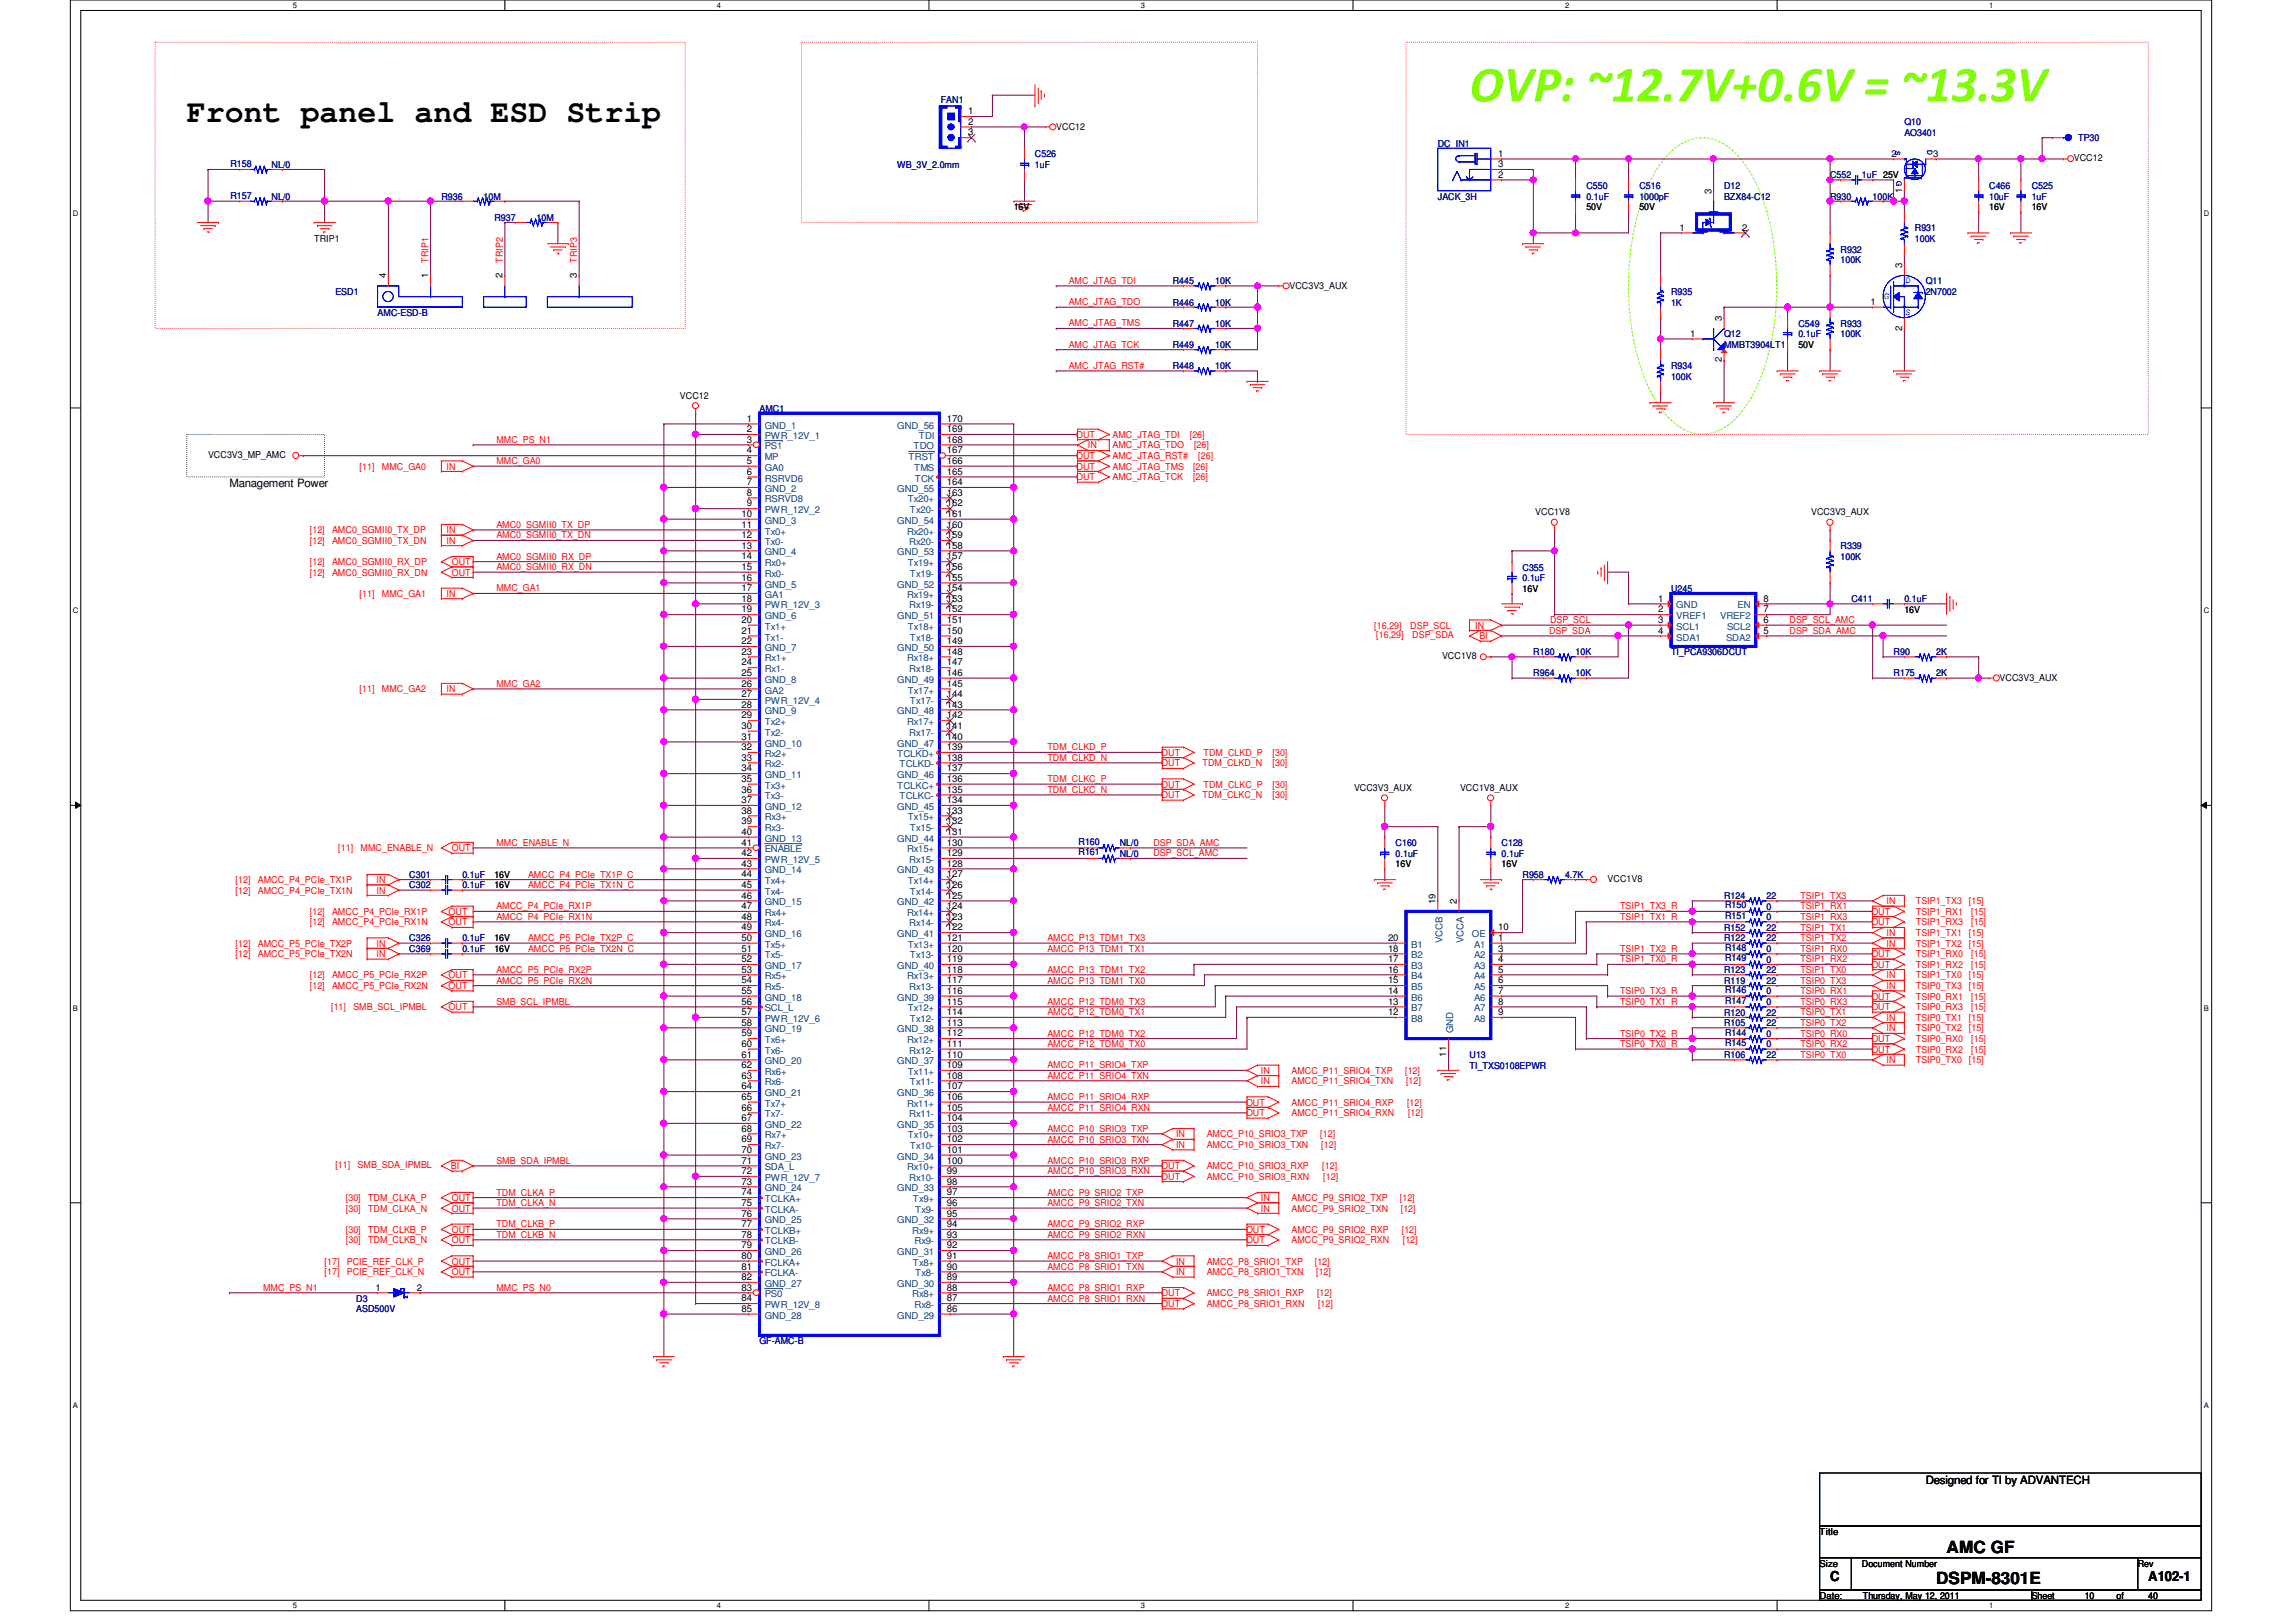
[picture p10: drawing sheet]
<svg xmlns="http://www.w3.org/2000/svg" width="297mm" height="210mm" viewBox="0 0 297 210" stroke-linecap="round" stroke-linejoin="round" font-family="sans-serif">
<defs><g id="words">
<text font-size="6.6" fill="#80ff00" x="190.1" y="13.1">OVP: ~12.7V+0.6V = ~13.3V</text>
<text font-size="4.1" x="24.2" y="15.8">Front panel and ESD Strip</text>
<g font-size="2.2">
<text x="251.8" y="200.9">AMC GF</text>
<text x="250.5" y="205">DSPM-8301E</text>
</g>
<g font-size="1.8">
<text x="236.8" y="204.6">C</text>
<text x="277.9" y="204.6">A102-1</text>
</g>
<g font-size="1.5">
<text x="29.7" y="63.1">Management Power</text>
<text x="249.1" y="192">Designed for TI by ADVANTECH</text>
</g>
<g font-size="1.2" fill="#000080">
<text x="121.7" y="13.3">FAN1</text>
<text x="246.4" y="16.2">Q10</text>
<text x="246.4" y="17.6">AO3401</text>
<text x="29.8" y="21.5">R158</text>
<text x="35.1" y="21.7">NL/0</text>
<text x="116.1" y="21.7">WB_3V_2.0mm</text>
<text x="133.9" y="20.3">C526</text>
<text x="133.9" y="21.7">1uF</text>
<text x="186" y="19">DC_IN1</text>
<text x="236.8" y="23.1">C552</text>
<text x="240.9" y="23.1">1uF 25V</text>
<text x="268.9" y="18.3">TP30</text>
<text x="29.8" y="25.7">R157</text>
<text x="35.1" y="25.8">NL/0</text>
<text x="57.1" y="25.8">R936</text>
<text x="62.6" y="25.8">10M</text>
<text x="64" y="28.6">R937</text>
<text x="69.4" y="28.6">10M</text>
<text x="186" y="25.8">JACK_3H</text>
<text x="205.2" y="24.4">C550</text>
<text x="205.2" y="25.8">0.1uF</text>
<text x="212.1" y="24.4">C516</text>
<text x="212.1" y="25.8">1000pF</text>
<text x="223.1" y="24.4">D12</text>
<text x="223.1" y="25.8">BZX84-C12</text>
<text x="236.8" y="25.8">R930</text>
<text x="242.3" y="25.8">100K</text>
<text x="247.7" y="29.9">R931</text>
<text x="257.3" y="24.4">C466</text>
<text x="257.3" y="25.8">10uF</text>
<text x="262.8" y="24.4">C525</text>
<text x="262.8" y="25.8">1uF</text>
<text x="238.1" y="32.7">R932</text>
<text x="238.1" y="34">100K</text>
<text x="247.7" y="31.3">100K</text>
<text x="43.4" y="38.1">ESD1</text>
<text x="48.8" y="40.9">AMC-ESD-B</text>
<text x="151.7" y="36.8">R445</text>
<text x="151.7" y="39.5">R446</text>
<text x="157.2" y="36.8">10K</text>
<text x="157.2" y="39.5">10K</text>
<text x="216.2" y="38.1">R935</text>
<text x="216.2" y="39.5">1K</text>
<text x="249.1" y="36.8">Q11</text>
<text x="249.1" y="38.1">2N7002</text>
<text x="151.7" y="42.3">R447</text>
<text x="151.7" y="47.8">R448</text>
<text x="151.7" y="45">R449</text>
<text x="157.2" y="42.3">10K</text>
<text x="157.2" y="47.8">10K</text>
<text x="157.2" y="45">10K</text>
<text x="216.2" y="47.8">R934</text>
<text x="223.1" y="43.6">Q12</text>
<text x="223.1" y="45">MMBT3904LT1</text>
<text x="232.7" y="42.3">C549</text>
<text x="232.7" y="43.6">0.1uF</text>
<text x="238.1" y="42.3">R933</text>
<text x="238.1" y="43.6">100K</text>
<text x="98.3" y="53.3">AMC1</text>
<text x="216.2" y="49.1">100K</text>
<text x="238.1" y="71.1">R339</text>
<text x="197" y="73.8">C355</text>
<text x="197" y="75.2">0.1uF</text>
<text x="216.2" y="76.6">U245</text>
<text x="238.1" y="72.4">100K</text>
<text x="239.5" y="77.9">C411</text>
<text x="246.4" y="77.9">0.1uF</text>
<text x="198.4" y="84.8">R180</text>
<text x="198.4" y="87.5">R964</text>
<text x="203.8" y="84.8">10K</text>
<text x="203.8" y="87.5">10K</text>
<text x="216.2" y="84.8">TI_PCA9306DCUT</text>
<text x="245" y="87.5">R175</text>
<text x="245" y="84.8">R90</text>
<text x="250.5" y="87.5">2K</text>
<text x="250.5" y="84.8">2K</text>
<text x="53" y="113.6">C301</text>
<text x="59.8" y="113.6">0.1uF</text>
<text x="139.5" y="109.3">R160</text>
<text x="139.5" y="110.7">R161</text>
<text x="144.9" y="109.5">NL/0</text>
<text x="144.9" y="110.9">NL/0</text>
<text x="180.5" y="109.5">C160</text>
<text x="180.5" y="110.9">0.1uF</text>
<text x="194.3" y="109.5">C128</text>
<text x="194.3" y="110.9">0.1uF</text>
<text x="197" y="113.6">R958</text>
<text x="202.5" y="113.6">4.7K</text>
<text x="53" y="115">C302</text>
<text x="59.8" y="115">0.1uF</text>
<text x="223.1" y="116.3">R124</text>
<text x="223.2" y="119">R151</text>
<text x="223.2" y="117.6">R150</text>
<text x="228.6" y="119.1">0</text>
<text x="228.6" y="117.7">0</text>
<text x="228.6" y="116.3">22</text>
<text x="53" y="121.8">C326</text>
<text x="53" y="123.2">C369</text>
<text x="59.8" y="121.8">0.1uF</text>
<text x="59.8" y="123.2">0.1uF</text>
<text x="223.1" y="121.8">R122</text>
<text x="223.1" y="120.4">R152</text>
<text x="223.1" y="125.9">R123</text>
<text x="223.2" y="123.1">R148</text>
<text x="223.2" y="124.4">R149</text>
<text x="228.6" y="123.2">0</text>
<text x="228.6" y="121.8">22</text>
<text x="228.6" y="120.4">22</text>
<text x="228.6" y="124.6">0</text>
<text x="228.6" y="125.9">22</text>
<text x="223.1" y="131.4">R120</text>
<text x="223.1" y="127.3">R119</text>
<text x="223.2" y="128.6">R146</text>
<text x="223.2" y="129.9">R147</text>
<text x="228.6" y="131.4">22</text>
<text x="228.6" y="127.3">22</text>
<text x="228.6" y="128.7">0</text>
<text x="228.6" y="130">0</text>
<text x="190.1" y="136.9">U13</text>
<text x="223.1" y="132.8">R105</text>
<text x="223.1" y="136.9">R106</text>
<text x="223.2" y="134">R144</text>
<text x="223.2" y="135.4">R145</text>
<text x="228.6" y="134.2">0</text>
<text x="228.6" y="132.8">22</text>
<text x="228.6" y="136.9">22</text>
<text x="228.6" y="135.6">0</text>
<text x="190.1" y="138.3">TI_TXS0108EPWR</text>
<text x="46.1" y="168.4">D3</text>
<text x="46.1" y="169.8">ASD500V</text>
<text x="98.3" y="173.9">GF-AMC-B</text>
</g>
<g font-size="1.2">
<text x="125.3" y="14.8">1</text>
<text x="125.3" y="16.1">2</text>
<text x="125.3" y="17.5">3</text>
<text x="136.6" y="16.8">VCC12</text>
<text x="193.8" y="20.3">1</text>
<text x="193.8" y="23">2</text>
<text x="193.8" y="21.6">3</text>
<text x="244.7" y="20.3">2</text>
<text x="250.1" y="20.3">3</text>
<text x="268.3" y="20.9">VCC12</text>
<text x="131.1" y="27.2">16V</text>
<text x="205.2" y="27.2">50V</text>
<text x="212.1" y="27.2">50V</text>
<text x="217.3" y="29.8">1</text>
<text x="221.4" y="25.1" transform="rotate(-90 221.4 25.1)">3</text>
<text x="225.4" y="29.8">2</text>
<text x="246.1" y="24.9" transform="rotate(-90 246.1 24.9)">1</text>
<text x="257.3" y="27.2">16V</text>
<text x="262.8" y="27.2">16V</text>
<text x="40.6" y="31.3">TRIP1</text>
<text x="246.1" y="34.7" transform="rotate(-90 246.1 34.7)">3</text>
<text x="49.9" y="36" transform="rotate(-90 49.9 36)">4</text>
<text x="55.4" y="36" transform="rotate(-90 55.4 36)">1</text>
<text x="65" y="36" transform="rotate(-90 65 36)">2</text>
<text x="74.6" y="36" transform="rotate(-90 74.6 36)">3</text>
<text x="166.8" y="37.3">VCC3V3_AUX</text>
<text x="222.8" y="41.5" transform="rotate(-90 222.8 41.5)">3</text>
<text x="242" y="39.5">1</text>
<text x="218.6" y="43.6">1</text>
<text x="222.8" y="46.9" transform="rotate(-90 222.8 46.9)">2</text>
<text x="232.7" y="45">50V</text>
<text x="246.1" y="42.8" transform="rotate(-90 246.1 42.8)">2</text>
<text x="88" y="51.6">VCC12</text>
<text x="26.9" y="59.3">VCC3V3_MP_AMC</text>
<text x="96.6" y="54.6">1</text>
<text x="96.6" y="55.9">2</text>
<text x="96.6" y="57.3">3</text>
<text x="96.6" y="58.7">4</text>
<text x="122.5" y="58.7">167</text>
<text x="122.5" y="57.3">168</text>
<text x="122.5" y="55.9">169</text>
<text x="122.5" y="54.6">170</text>
<text x="96.6" y="62.8">7</text>
<text x="96.6" y="60">5</text>
<text x="96.6" y="61.4">6</text>
<text x="96.6" y="64.1">8</text>
<text x="96.6" y="65.5">9</text>
<text x="122.5" y="64.1">163</text>
<text x="122.5" y="65.5">162</text>
<text x="122.5" y="62.8">164</text>
<text x="122.5" y="61.4">165</text>
<text x="122.5" y="60">166</text>
<text x="95.9" y="66.9">10</text>
<text x="95.9" y="68.3">11</text>
<text x="95.9" y="69.6">12</text>
<text x="95.9" y="71">13</text>
<text x="122.5" y="66.9">161</text>
<text x="122.5" y="68.3">160</text>
<text x="122.5" y="69.6">159</text>
<text x="122.5" y="71">158</text>
<text x="198.6" y="66.7">VCC1V8</text>
<text x="234.3" y="66.7">VCC3V3_AUX</text>
<text x="95.9" y="72.4">14</text>
<text x="95.9" y="73.7">15</text>
<text x="95.9" y="75.1">16</text>
<text x="95.9" y="76.5">17</text>
<text x="95.9" y="77.9">18</text>
<text x="122.5" y="72.4">157</text>
<text x="122.5" y="73.7">156</text>
<text x="122.5" y="75.1">155</text>
<text x="122.5" y="76.5">154</text>
<text x="122.5" y="77.9">153</text>
<text x="197" y="76.6">16V</text>
<text x="214.5" y="77.9">1</text>
<text x="228.1" y="77.9">8</text>
<text x="95.9" y="79.2">19</text>
<text x="95.9" y="80.6">20</text>
<text x="95.9" y="82">21</text>
<text x="95.9" y="83.4">22</text>
<text x="122.5" y="80.6">151</text>
<text x="122.5" y="82">150</text>
<text x="122.5" y="83.4">149</text>
<text x="122.5" y="79.2">152</text>
<text x="214.5" y="79.2">2</text>
<text x="214.5" y="80.6">3</text>
<text x="214.5" y="82">4</text>
<text x="228.1" y="82">5</text>
<text x="228.1" y="80.6">6</text>
<text x="228.1" y="79.2">7</text>
<text x="246.4" y="79.3">16V</text>
<text x="95.9" y="84.7">23</text>
<text x="95.9" y="86.1">24</text>
<text x="95.9" y="87.5">25</text>
<text x="95.9" y="88.9">26</text>
<text x="122.5" y="88.9">145</text>
<text x="122.5" y="84.7">148</text>
<text x="122.5" y="86.1">147</text>
<text x="122.5" y="87.5">146</text>
<text x="186.6" y="85.3">VCC1V8</text>
<text x="258.7" y="88.1">VCC3V3_AUX</text>
<text x="95.9" y="90.2">27</text>
<text x="95.9" y="91.6">28</text>
<text x="95.9" y="93">29</text>
<text x="95.9" y="94.3">30</text>
<text x="95.9" y="95.7">31</text>
<text x="122.5" y="93">142</text>
<text x="122.5" y="94.3">141</text>
<text x="122.5" y="95.7">140</text>
<text x="122.5" y="90.2">144</text>
<text x="122.5" y="91.6">143</text>
<text x="95.9" y="97.1">32</text>
<text x="95.9" y="98.4">33</text>
<text x="95.9" y="99.8">34</text>
<text x="95.9" y="101.2">35</text>
<text x="122.5" y="101.2">136</text>
<text x="122.5" y="97.1">139</text>
<text x="122.5" y="98.4">138</text>
<text x="122.5" y="99.8">137</text>
<text x="95.9" y="102.6">36</text>
<text x="95.9" y="103.9">37</text>
<text x="95.9" y="105.3">38</text>
<text x="95.9" y="106.7">39</text>
<text x="122.5" y="106.7">132</text>
<text x="122.5" y="105.3">133</text>
<text x="122.5" y="103.9">134</text>
<text x="122.5" y="102.6">135</text>
<text x="175.2" y="102.4">VCC3V3_AUX</text>
<text x="188.9" y="102.4">VCC1V8_AUX</text>
<text x="64" y="113.6">16V</text>
<text x="95.9" y="108">40</text>
<text x="95.9" y="109.4">41</text>
<text x="95.9" y="110.8">42</text>
<text x="95.9" y="112.1">43</text>
<text x="95.9" y="113.5">44</text>
<text x="122.5" y="113.5">127</text>
<text x="122.5" y="112.1">128</text>
<text x="122.5" y="109.4">130</text>
<text x="122.5" y="110.8">129</text>
<text x="122.5" y="108">131</text>
<text x="180.5" y="112.2">16V</text>
<text x="194.3" y="112.2">16V</text>
<text x="64" y="115">16V</text>
<text x="95.9" y="114.9">45</text>
<text x="95.9" y="116.3">46</text>
<text x="95.9" y="117.6">47</text>
<text x="95.9" y="119">48</text>
<text x="122.5" y="117.6">124</text>
<text x="122.5" y="119">123</text>
<text x="122.5" y="114.9">126</text>
<text x="122.5" y="116.3">125</text>
<text x="185.7" y="117" transform="rotate(-90 185.7 117)">19</text>
<text x="188.5" y="117" transform="rotate(-90 188.5 117)">2</text>
<text x="208" y="114.1">VCC1V8</text>
<text x="64" y="121.8">16V</text>
<text x="64" y="123.2">16V</text>
<text x="95.9" y="120.4">49</text>
<text x="95.9" y="121.8">50</text>
<text x="95.9" y="123.1">51</text>
<text x="95.9" y="124.5">52</text>
<text x="95.9" y="125.9">53</text>
<text x="122.5" y="125.9">118</text>
<text x="122.5" y="121.8">121</text>
<text x="122.5" y="123.1">120</text>
<text x="122.5" y="124.5">119</text>
<text x="122.5" y="120.4">122</text>
<text x="179.6" y="121.8">20</text>
<text x="179.6" y="123.1">18</text>
<text x="179.6" y="124.5">17</text>
<text x="179.6" y="125.9">16</text>
<text x="193.8" y="121.8">1</text>
<text x="193.8" y="123.1">3</text>
<text x="193.8" y="124.5">4</text>
<text x="193.8" y="125.9">5</text>
<text x="193.8" y="120.4">10</text>
<text x="95.9" y="127.3">54</text>
<text x="95.9" y="128.6">55</text>
<text x="95.9" y="130">56</text>
<text x="95.9" y="131.4">57</text>
<text x="122.5" y="130">115</text>
<text x="122.5" y="131.4">114</text>
<text x="122.5" y="127.3">117</text>
<text x="122.5" y="128.6">116</text>
<text x="179.6" y="127.3">15</text>
<text x="179.6" y="128.6">14</text>
<text x="179.6" y="130">13</text>
<text x="179.6" y="131.4">12</text>
<text x="193.8" y="127.3">6</text>
<text x="193.8" y="128.6">7</text>
<text x="193.8" y="130">8</text>
<text x="193.8" y="131.4">9</text>
<text x="95.9" y="132.7">58</text>
<text x="95.9" y="134.1">59</text>
<text x="95.9" y="135.5">60</text>
<text x="95.9" y="136.9">61</text>
<text x="122.5" y="134.1">112</text>
<text x="122.5" y="135.5">111</text>
<text x="122.5" y="136.9">110</text>
<text x="122.5" y="132.7">113</text>
<text x="187.1" y="136.7" transform="rotate(-90 187.1 136.7)">11</text>
<text x="95.9" y="138.2">62</text>
<text x="95.9" y="139.6">63</text>
<text x="95.9" y="141">64</text>
<text x="95.9" y="142.3">65</text>
<text x="95.9" y="143.7">66</text>
<text x="122.5" y="142.3">106</text>
<text x="122.5" y="143.7">105</text>
<text x="122.5" y="138.2">109</text>
<text x="122.5" y="139.6">108</text>
<text x="122.5" y="141">107</text>
<text x="95.9" y="145.1">67</text>
<text x="95.9" y="146.4">68</text>
<text x="95.9" y="147.8">69</text>
<text x="95.9" y="149.2">70</text>
<text x="122.5" y="146.4">103</text>
<text x="122.5" y="147.8">102</text>
<text x="122.5" y="149.2">101</text>
<text x="122.5" y="145.1">104</text>
<text x="95.9" y="150.6">71</text>
<text x="95.9" y="151.9">72</text>
<text x="95.9" y="153.3">73</text>
<text x="95.9" y="154.7">74</text>
<text x="122.5" y="154.7">97</text>
<text x="122.5" y="150.6">100</text>
<text x="122.5" y="151.9">99</text>
<text x="122.5" y="153.3">98</text>
<text x="95.9" y="156">75</text>
<text x="95.9" y="157.4">76</text>
<text x="95.9" y="158.8">77</text>
<text x="95.9" y="160.1">78</text>
<text x="95.9" y="161.5">79</text>
<text x="122.5" y="158.8">94</text>
<text x="122.5" y="160.1">93</text>
<text x="122.5" y="161.5">92</text>
<text x="122.5" y="156">96</text>
<text x="122.5" y="157.4">95</text>
<text x="48.6" y="167">1</text>
<text x="53.9" y="167">2</text>
<text x="95.9" y="162.9">80</text>
<text x="95.9" y="164.3">81</text>
<text x="95.9" y="165.7">82</text>
<text x="95.9" y="167">83</text>
<text x="122.5" y="167">88</text>
<text x="122.5" y="162.9">91</text>
<text x="122.5" y="164.3">90</text>
<text x="122.5" y="165.7">89</text>
<text x="95.9" y="168.4">84</text>
<text x="95.9" y="169.8">85</text>
<text x="122.5" y="169.8">86</text>
<text x="122.5" y="168.4">87</text>
<text x="235.4" y="198.6">Title</text>
<text x="235.4" y="202.7">Size</text>
<text x="240.9" y="202.7">Document Number</text>
<text x="276.6" y="202.7">Rev</text>
<text x="235.4" y="206.9">Date:</text>
<text x="241" y="206.9">Thursday, May 12, 2011</text>
<text x="262.8" y="206.9">Sheet</text>
<text x="269.7" y="206.9">10</text>
<text x="273.8" y="206.9">of</text>
<text x="277.9" y="206.9">40</text>
</g>
<g font-size="1.2" fill="#f00">
<text x="55.5" y="34" transform="rotate(-90 55.5 34)">TRIP1</text>
<text x="65.1" y="34" transform="rotate(-90 65.1 34)">TRIP2</text>
<text x="74.7" y="34" transform="rotate(-90 74.7 34)">TRIP3</text>
<text x="138.3" y="36.7">AMC_JTAG_TDI</text>
<text x="138.3" y="39.5">AMC_JTAG_TDO</text>
<text x="138.3" y="42.2">AMC_JTAG_TMS</text>
<text x="138.3" y="45">AMC_JTAG_TCK</text>
<text x="138.3" y="47.8">AMC_JTAG_RST#</text>
<text x="64.2" y="57.3">MMC_PS_N1</text>
<text x="139.2" y="56.7">OUT</text>
<text x="139.2" y="59.4">OUT</text>
<text x="140.8" y="58">IN</text>
<text x="143.9" y="58">AMC_JTAG_TDO</text>
<text x="143.9" y="56.7">AMC_JTAG_TDI</text>
<text x="143.9" y="59.4">AMC_JTAG_RST#</text>
<text x="153.9" y="56.7">[26]</text>
<text x="154.5" y="58">[26]</text>
<text x="155" y="59.4">[26]</text>
<text x="46.5" y="60.8">[11]</text>
<text x="49.4" y="60.8">MMC_GA0</text>
<text x="57.8" y="60.8">IN</text>
<text x="64.2" y="60.1">MMC_GA0</text>
<text x="139.2" y="60.8">OUT</text>
<text x="139.2" y="62.1">OUT</text>
<text x="143.9" y="60.8">AMC_JTAG_TMS</text>
<text x="143.9" y="62.1">AMC_JTAG_TCK</text>
<text x="154.3" y="60.8">[26]</text>
<text x="154.3" y="62.1">[26]</text>
<text x="40.1" y="69">[12]</text>
<text x="40.1" y="70.4">[12]</text>
<text x="43" y="69">AMC0_SGMII0_TX_DP</text>
<text x="43" y="70.4">AMC0_SGMII0_TX_DN</text>
<text x="57.8" y="69">IN</text>
<text x="57.8" y="70.4">IN</text>
<text x="64.2" y="68.3">AMC0_SGMII0_TX_DP</text>
<text x="64.2" y="69.7">AMC0_SGMII0_TX_DN</text>
<text x="40.1" y="73.2">[12]</text>
<text x="40.1" y="74.5">[12]</text>
<text x="43" y="73.2">AMC0_SGMII0_RX_DP</text>
<text x="43" y="74.5">AMC0_SGMII0_RX_DN</text>
<text x="46.5" y="77.3">[11]</text>
<text x="49.4" y="77.3">MMC_GA1</text>
<text x="57.8" y="77.3">IN</text>
<text x="58.5" y="73.2">OUT</text>
<text x="58.5" y="74.5">OUT</text>
<text x="64.2" y="76.5">MMC_GA1</text>
<text x="64.2" y="72.4">AMC0_SGMII0_RX_DP</text>
<text x="64.2" y="73.8">AMC0_SGMII0_RX_DN</text>
<text x="177.8" y="81.4">[16,29]</text>
<text x="178.1" y="82.6">[16,29]</text>
<text x="182.5" y="81.4">DSP_SCL</text>
<text x="182.7" y="82.6">DSP_SDA</text>
<text x="190.8" y="81.4">IN</text>
<text x="191.4" y="82.7">BI</text>
<text x="200.4" y="82">DSP_SDA</text>
<text x="200.5" y="80.6">DSP_SCL</text>
<text x="231.5" y="80.6">DSP_SCL_AMC</text>
<text x="231.5" y="82">DSP_SDA_AMC</text>
<text x="46.5" y="89.6">[11]</text>
<text x="49.4" y="89.6">MMC_GA2</text>
<text x="57.8" y="89.6">IN</text>
<text x="64.2" y="88.9">MMC_GA2</text>
<text x="135.5" y="97.1">TDM_CLKD_P</text>
<text x="135.5" y="98.5">TDM_CLKD_N</text>
<text x="135.5" y="101.2">TDM_CLKC_P</text>
<text x="150.2" y="97.8">OUT</text>
<text x="150.2" y="101.9">OUT</text>
<text x="150.2" y="99.2">OUT</text>
<text x="155.6" y="99.2">TDM_CLKD_N</text>
<text x="155.7" y="97.8">TDM_CLKD_P</text>
<text x="155.7" y="101.9">TDM_CLKC_P</text>
<text x="164.6" y="99.2">[30]</text>
<text x="164.6" y="97.8">[30]</text>
<text x="164.6" y="101.9">[30]</text>
<text x="135.5" y="102.6">TDM_CLKC_N</text>
<text x="150.2" y="103.3">OUT</text>
<text x="155.6" y="103.3">TDM_CLKC_N</text>
<text x="164.6" y="103.3">[30]</text>
<text x="43.8" y="110.2">[11]</text>
<text x="46.6" y="110.2">MMC_ENABLE_N</text>
<text x="58.5" y="110.2">OUT</text>
<text x="64.2" y="109.5">MMC_ENABLE_N</text>
<text x="68.3" y="113.6">AMCC_P4_PCIe_TX1P_C</text>
<text x="149.2" y="110.8">DSP_SCL_AMC</text>
<text x="149.2" y="109.5">DSP_SDA_AMC</text>
<text x="30.5" y="114.3">[12]</text>
<text x="30.5" y="115.7">[12]</text>
<text x="33.4" y="114.3">AMCC_P4_PCIe_TX1P</text>
<text x="33.4" y="115.7">AMCC_P4_PCIe_TX1N</text>
<text x="40.1" y="118.4">[12]</text>
<text x="40.1" y="119.8">[12]</text>
<text x="43" y="118.4">AMCC_P4_PCIe_RX1P</text>
<text x="43" y="119.8">AMCC_P4_PCIe_RX1N</text>
<text x="48.7" y="114.3">IN</text>
<text x="48.7" y="115.7">IN</text>
<text x="58" y="118.4">OUT</text>
<text x="58" y="119.8">OUT</text>
<text x="64.2" y="117.7">AMCC_P4_PCIe_RX1P</text>
<text x="64.2" y="119">AMCC_P4_PCIe_RX1N</text>
<text x="68.3" y="114.9">AMCC_P4_PCIe_TX1N_C</text>
<text x="209.6" y="119">TSIP1_TX1_R</text>
<text x="209.6" y="117.7">TSIP1_TX3_R</text>
<text x="232.9" y="116.3">TSIP1_TX3</text>
<text x="232.9" y="117.7">TSIP1_RX1</text>
<text x="232.9" y="119">TSIP1_RX3</text>
<text x="242.1" y="118.4">OUT</text>
<text x="242.1" y="119.8">OUT</text>
<text x="244" y="117">IN</text>
<text x="247.9" y="117">TSIP1_TX3</text>
<text x="247.9" y="118.4">TSIP1_RX1</text>
<text x="247.9" y="119.8">TSIP1_RX3</text>
<text x="254.7" y="117">[15]</text>
<text x="255" y="118.4">[15]</text>
<text x="255" y="119.8">[15]</text>
<text x="30.5" y="122.5">[12]</text>
<text x="30.5" y="123.9">[12]</text>
<text x="33.4" y="122.5">AMCC_P5_PCIe_TX2P</text>
<text x="33.4" y="123.9">AMCC_P5_PCIe_TX2N</text>
<text x="48.7" y="122.5">IN</text>
<text x="48.7" y="123.9">IN</text>
<text x="64.2" y="125.9">AMCC_P5_PCIe_RX2P</text>
<text x="68.3" y="121.8">AMCC_P5_PCIe_TX2P_C</text>
<text x="68.3" y="123.2">AMCC_P5_PCIe_TX2N_C</text>
<text x="135.5" y="121.8">AMCC_P13_TDM1_TX3</text>
<text x="135.5" y="123.2">AMCC_P13_TDM1_TX1</text>
<text x="135.5" y="125.9">AMCC_P13_TDM1_TX2</text>
<text x="209.6" y="124.5">TSIP1_TX0_R</text>
<text x="209.6" y="123.2">TSIP1_TX2_R</text>
<text x="232.9" y="125.9">TSIP1_TX0</text>
<text x="232.9" y="121.8">TSIP1_TX2</text>
<text x="232.9" y="123.2">TSIP1_RX0</text>
<text x="232.9" y="124.5">TSIP1_RX2</text>
<text x="232.9" y="120.4">TSIP1_TX1</text>
<text x="242.1" y="123.9">OUT</text>
<text x="242.1" y="125.3">OUT</text>
<text x="244" y="122.5">IN</text>
<text x="244" y="121.2">IN</text>
<text x="247.9" y="122.5">TSIP1_TX2</text>
<text x="247.9" y="121.2">TSIP1_TX1</text>
<text x="247.9" y="123.9">TSIP1_RX0</text>
<text x="247.9" y="125.3">TSIP1_RX2</text>
<text x="254.7" y="122.5">[15]</text>
<text x="254.7" y="121.2">[15]</text>
<text x="255" y="123.9">[15]</text>
<text x="255" y="125.3">[15]</text>
<text x="40.1" y="126.6">[12]</text>
<text x="40.1" y="128">[12]</text>
<text x="42.8" y="130.7">[11]</text>
<text x="43" y="126.6">AMCC_P5_PCIe_RX2P</text>
<text x="43" y="128">AMCC_P5_PCIe_RX2N</text>
<text x="45.7" y="130.7">SMB_SCL_IPMBL</text>
<text x="58" y="130.7">OUT</text>
<text x="58" y="126.6">OUT</text>
<text x="58" y="128">OUT</text>
<text x="64.2" y="130">SMB_SCL_IPMBL</text>
<text x="64.2" y="127.3">AMCC_P5_PCIe_RX2N</text>
<text x="135.5" y="131.4">AMCC_P12_TDM0_TX1</text>
<text x="135.5" y="130">AMCC_P12_TDM0_TX3</text>
<text x="135.5" y="127.3">AMCC_P13_TDM1_TX0</text>
<text x="209.6" y="130">TSIP0_TX1_R</text>
<text x="209.6" y="128.7">TSIP0_TX3_R</text>
<text x="232.9" y="128.7">TSIP0_RX1</text>
<text x="232.9" y="130">TSIP0_RX3</text>
<text x="232.9" y="127.3">TSIP0_TX3</text>
<text x="232.9" y="131.4">TSIP0_TX1</text>
<text x="242.1" y="129.4">OUT</text>
<text x="242.1" y="130.7">OUT</text>
<text x="244" y="128">IN</text>
<text x="244" y="126.6">IN</text>
<text x="247.9" y="128">TSIP0_TX3</text>
<text x="247.9" y="126.6">TSIP1_TX0</text>
<text x="247.9" y="129.4">TSIP0_RX1</text>
<text x="247.9" y="130.7">TSIP0_RX3</text>
<text x="254.7" y="128">[15]</text>
<text x="254.7" y="126.6">[15]</text>
<text x="255" y="129.4">[15]</text>
<text x="255" y="130.7">[15]</text>
<text x="135.5" y="135.5">AMCC_P12_TDM0_TX0</text>
<text x="135.5" y="134.2">AMCC_P12_TDM0_TX2</text>
<text x="209.6" y="135.5">TSIP0_TX0_R</text>
<text x="209.6" y="134.2">TSIP0_TX2_R</text>
<text x="232.9" y="136.9">TSIP0_TX0</text>
<text x="232.9" y="134.2">TSIP0_RX0</text>
<text x="232.9" y="135.5">TSIP0_RX2</text>
<text x="232.9" y="132.8">TSIP0_TX2</text>
<text x="242.1" y="134.9">OUT</text>
<text x="242.1" y="136.2">OUT</text>
<text x="244" y="132.1">IN</text>
<text x="244" y="137.6">IN</text>
<text x="244" y="133.5">IN</text>
<text x="247.9" y="132.1">TSIP0_TX1</text>
<text x="247.9" y="137.6">TSIP0_TX0</text>
<text x="247.9" y="133.5">TSIP0_TX2</text>
<text x="247.9" y="134.9">TSIP0_RX0</text>
<text x="247.9" y="136.2">TSIP0_RX2</text>
<text x="254.7" y="132.1">[15]</text>
<text x="254.7" y="137.6">[15]</text>
<text x="254.7" y="133.5">[15]</text>
<text x="255" y="134.9">[15]</text>
<text x="255" y="136.2">[15]</text>
<text x="135.5" y="143.8">AMCC_P11_SRIO4_RXN</text>
<text x="135.5" y="142.4">AMCC_P11_SRIO4_RXP</text>
<text x="135.5" y="138.3">AMCC_P11_SRIO4_TXP</text>
<text x="135.5" y="139.6">AMCC_P11_SRIO4_TXN</text>
<text x="161.2" y="143.1">OUT</text>
<text x="163.1" y="139">IN</text>
<text x="163.1" y="140.3">IN</text>
<text x="167.1" y="139">AMCC_P11_SRIO4_TXP</text>
<text x="167.1" y="140.3">AMCC_P11_SRIO4_TXN</text>
<text x="167.1" y="143.1">AMCC_P11_SRIO4_RXP</text>
<text x="181.8" y="139">[12]</text>
<text x="181.9" y="140.3">[12]</text>
<text x="182" y="143.1">[12]</text>
<text x="135.5" y="146.5">AMCC_P10_SRIO3_TXP</text>
<text x="135.5" y="147.9">AMCC_P10_SRIO3_TXN</text>
<text x="152.1" y="147.2">IN</text>
<text x="152.1" y="148.6">IN</text>
<text x="156.1" y="147.2">AMCC_P10_SRIO3_TXP</text>
<text x="156.1" y="148.6">AMCC_P10_SRIO3_TXN</text>
<text x="161.2" y="144.4">OUT</text>
<text x="167.1" y="144.4">AMCC_P11_SRIO4_RXN</text>
<text x="170.8" y="147.2">[12]</text>
<text x="170.9" y="148.6">[12]</text>
<text x="182.2" y="144.4">[12]</text>
<text x="43.4" y="151.2">[11]</text>
<text x="44.7" y="155.4">[30]</text>
<text x="46.3" y="151.2">SMB_SDA_IPMBL</text>
<text x="47.6" y="155.4">TDM_CLKA_P</text>
<text x="58.3" y="151.3">BI</text>
<text x="58.5" y="155.4">OUT</text>
<text x="64.2" y="150.6">SMB_SDA_IPMBL</text>
<text x="64.2" y="154.7">TDM_CLKA_P</text>
<text x="135.5" y="154.7">AMCC_P9_SRIO2_TXP</text>
<text x="135.5" y="150.6">AMCC_P10_SRIO3_RXP</text>
<text x="135.5" y="152">AMCC_P10_SRIO3_RXN</text>
<text x="150.2" y="152.7">OUT</text>
<text x="150.2" y="151.3">OUT</text>
<text x="156.1" y="151.3">AMCC_P10_SRIO3_RXP</text>
<text x="156.1" y="152.7">AMCC_P10_SRIO3_RXN</text>
<text x="163.1" y="155.4">IN</text>
<text x="167.1" y="155.4">AMCC_P9_SRIO2_TXP</text>
<text x="171.1" y="151.3">[12]</text>
<text x="171.2" y="152.7">[12]</text>
<text x="181.1" y="155.4">[12]</text>
<text x="44.7" y="159.6">[30]</text>
<text x="44.7" y="160.9">[30]</text>
<text x="44.7" y="156.8">[30]</text>
<text x="47.6" y="159.6">TDM_CLKB_P</text>
<text x="47.6" y="160.9">TDM_CLKB_N</text>
<text x="47.6" y="156.8">TDM_CLKA_N</text>
<text x="58.5" y="159.6">OUT</text>
<text x="58.5" y="160.9">OUT</text>
<text x="58.5" y="156.8">OUT</text>
<text x="64.2" y="156.1">TDM_CLKA_N</text>
<text x="64.2" y="158.8">TDM_CLKB_P</text>
<text x="64.2" y="160.2">TDM_CLKB_N</text>
<text x="135.5" y="156.1">AMCC_P9_SRIO2_TXN</text>
<text x="135.5" y="158.8">AMCC_P9_SRIO2_RXP</text>
<text x="135.5" y="160.2">AMCC_P9_SRIO2_RXN</text>
<text x="161.2" y="159.6">OUT</text>
<text x="161.2" y="160.9">OUT</text>
<text x="163.1" y="156.8">IN</text>
<text x="167.1" y="156.8">AMCC_P9_SRIO2_TXN</text>
<text x="167.1" y="159.6">AMCC_P9_SRIO2_RXP</text>
<text x="167.1" y="160.9">AMCC_P9_SRIO2_RXN</text>
<text x="181.2" y="156.8">[12]</text>
<text x="181.4" y="159.6">[12]</text>
<text x="181.5" y="160.9">[12]</text>
<text x="34" y="167">MMC_PS_N1</text>
<text x="42" y="163.7">[17]</text>
<text x="42" y="165">[17]</text>
<text x="44.9" y="163.7">PCIE_REF_CLK_P</text>
<text x="44.9" y="165">PCIE_REF_CLK_N</text>
<text x="58.5" y="165">OUT</text>
<text x="58.5" y="163.7">OUT</text>
<text x="64.2" y="167">MMC_PS_N0</text>
<text x="135.5" y="164.3">AMCC_P8_SRIO1_TXN</text>
<text x="135.5" y="162.9">AMCC_P8_SRIO1_TXP</text>
<text x="135.5" y="167">AMCC_P8_SRIO1_RXP</text>
<text x="150.2" y="167.8">OUT</text>
<text x="152.1" y="163.7">IN</text>
<text x="152.1" y="165">IN</text>
<text x="156.1" y="163.7">AMCC_P8_SRIO1_TXP</text>
<text x="156.1" y="165">AMCC_P8_SRIO1_TXN</text>
<text x="156.1" y="167.8">AMCC_P8_SRIO1_RXP</text>
<text x="170.1" y="163.7">[12]</text>
<text x="170.3" y="165">[12]</text>
<text x="170.4" y="167.8">[12]</text>
<text x="135.5" y="168.4">AMCC_P8_SRIO1_RXN</text>
<text x="150.2" y="169.2">OUT</text>
<text x="156.1" y="169.2">AMCC_P8_SRIO1_RXN</text>
<text x="170.5" y="169.2">[12]</text>
</g>
<g font-size="1.2" fill="#00f">
<text x="243.8" y="38.7">G</text>
<text x="246.5" y="40.8">S</text>
<text x="246.5" y="36.7">D</text>
</g>
<g font-size="1.2" fill="#004080">
<text x="98.9" y="55.5">GND_1</text>
<text x="98.9" y="56.8">PWR_12V_1</text>
<text x="98.9" y="58.2">PS1</text>
<text x="98.9" y="59.6">MP</text>
<text x="116.1" y="55.5">GND_56</text>
<text x="117.6" y="59.6">TRST</text>
<text x="118.2" y="58.2">TDO</text>
<text x="118.9" y="56.8">TDI</text>
<text x="98.9" y="63.7">GND_2</text>
<text x="98.9" y="60.9">GA0</text>
<text x="98.9" y="62.3">RSRVD6</text>
<text x="98.9" y="65">RSRVD8</text>
<text x="116.1" y="63.7">GND_55</text>
<text x="117.4" y="65">Tx20+</text>
<text x="118.3" y="60.9">TMS</text>
<text x="118.4" y="62.3">TCK</text>
<text x="98.9" y="67.8">GND_3</text>
<text x="98.9" y="66.4">PWR_12V_2</text>
<text x="98.9" y="69.2">Tx0+</text>
<text x="98.9" y="70.5">Tx0-</text>
<text x="98.9" y="71.9">GND_4</text>
<text x="116.1" y="67.8">GND_54</text>
<text x="116.1" y="71.9">GND_53</text>
<text x="117.3" y="69.2">Rx20+</text>
<text x="117.6" y="70.5">Rx20-</text>
<text x="117.7" y="66.4">Tx20-</text>
<text x="98.9" y="73.3">Rx0+</text>
<text x="98.9" y="74.6">Rx0-</text>
<text x="98.9" y="76">GND_5</text>
<text x="98.9" y="77.4">GA1</text>
<text x="116.1" y="76">GND_52</text>
<text x="117.3" y="77.4">Rx19+</text>
<text x="117.4" y="73.3">Tx19+</text>
<text x="117.7" y="74.6">Tx19-</text>
<text x="98.9" y="78.7">PWR_12V_3</text>
<text x="98.9" y="80.1">GND_6</text>
<text x="98.9" y="81.5">Tx1+</text>
<text x="98.9" y="82.9">Tx1-</text>
<text x="116.1" y="80.1">GND_51</text>
<text x="117.4" y="81.5">Tx18+</text>
<text x="117.6" y="78.7">Rx19-</text>
<text x="117.7" y="82.9">Tx18-</text>
<text x="216.9" y="78.7">GND</text>
<text x="216.9" y="80.1">VREF1</text>
<text x="216.9" y="81.5">SCL1</text>
<text x="216.9" y="82.9">SDA1</text>
<text x="222.5" y="80.1">VREF2</text>
<text x="223.3" y="82.9">SDA2</text>
<text x="223.4" y="81.5">SCL2</text>
<text x="224.8" y="78.7">EN</text>
<text x="98.9" y="84.2">GND_7</text>
<text x="98.9" y="85.6">Rx1+</text>
<text x="98.9" y="87">Rx1-</text>
<text x="98.9" y="88.3">GND_8</text>
<text x="98.9" y="89.7">GA2</text>
<text x="116.1" y="84.2">GND_50</text>
<text x="116.1" y="88.3">GND_49</text>
<text x="117.3" y="85.6">Rx18+</text>
<text x="117.4" y="89.7">Tx17+</text>
<text x="117.6" y="87">Rx18-</text>
<text x="98.9" y="91.1">PWR_12V_4</text>
<text x="98.9" y="92.5">GND_9</text>
<text x="98.9" y="93.9">Tx2+</text>
<text x="98.9" y="95.2">Tx2-</text>
<text x="116.1" y="92.5">GND_48</text>
<text x="117.3" y="93.9">Rx17+</text>
<text x="117.6" y="95.2">Rx17-</text>
<text x="117.7" y="91.1">Tx17-</text>
<text x="98.9" y="96.6">GND_10</text>
<text x="98.9" y="98">Rx2+</text>
<text x="98.9" y="99.3">Rx2-</text>
<text x="98.9" y="100.7">GND_11</text>
<text x="116.1" y="98">TCLKD+</text>
<text x="116.1" y="100.7">GND_46</text>
<text x="116.1" y="96.6">GND_47</text>
<text x="116.4" y="99.3">TCLKD-</text>
<text x="98.9" y="102.1">Tx3+</text>
<text x="98.9" y="103.5">Tx3-</text>
<text x="98.9" y="104.8">GND_12</text>
<text x="98.9" y="106.2">Rx3+</text>
<text x="98.9" y="107.6">Rx3-</text>
<text x="116.1" y="104.8">GND_45</text>
<text x="116.1" y="102.1">TCLKC+</text>
<text x="116.4" y="103.5">TCLKC-</text>
<text x="117.4" y="106.2">Tx15+</text>
<text x="117.7" y="107.6">Tx15-</text>
<text x="98.9" y="108.9">GND_13</text>
<text x="98.9" y="110.3">ENABLE</text>
<text x="98.9" y="111.7">PWR_12V_5</text>
<text x="98.9" y="113">GND_14</text>
<text x="116.1" y="113">GND_43</text>
<text x="116.1" y="108.9">GND_44</text>
<text x="117.3" y="110.3">Rx15+</text>
<text x="117.6" y="111.7">Rx15-</text>
<text x="98.9" y="114.4">Tx4+</text>
<text x="98.9" y="115.8">Tx4-</text>
<text x="98.9" y="117.2">GND_15</text>
<text x="98.9" y="118.5">Rx4+</text>
<text x="98.9" y="119.9">Rx4-</text>
<text x="116.1" y="117.2">GND_42</text>
<text x="117.3" y="118.5">Rx14+</text>
<text x="117.4" y="114.4">Tx14+</text>
<text x="117.6" y="119.9">Rx14-</text>
<text x="117.7" y="115.8">Tx14-</text>
<text x="98.9" y="121.3">GND_16</text>
<text x="98.9" y="122.6">Tx5+</text>
<text x="98.9" y="124">Tx5-</text>
<text x="98.9" y="125.4">GND_17</text>
<text x="116.1" y="125.4">GND_40</text>
<text x="116.1" y="121.3">GND_41</text>
<text x="117.4" y="122.6">Tx13+</text>
<text x="117.7" y="124">Tx13-</text>
<text x="182.6" y="122.6">B1</text>
<text x="182.6" y="124">B2</text>
<text x="182.6" y="125.4">B3</text>
<text x="186.6" y="122.1" transform="rotate(-90 186.6 122.1)">VCCB</text>
<text x="189.4" y="122.1" transform="rotate(-90 189.4 122.1)">VCCA</text>
<text x="190.4" y="121.3">OE</text>
<text x="190.7" y="122.6">A1</text>
<text x="190.7" y="124">A2</text>
<text x="190.7" y="125.4">A3</text>
<text x="98.9" y="126.7">Rx5+</text>
<text x="98.9" y="128.1">Rx5-</text>
<text x="98.9" y="129.5">GND_18</text>
<text x="98.9" y="130.9">SCL_L</text>
<text x="116.1" y="129.5">GND_39</text>
<text x="117.3" y="126.7">Rx13+</text>
<text x="117.4" y="130.9">Tx12+</text>
<text x="117.6" y="128.1">Rx13-</text>
<text x="182.6" y="126.7">B4</text>
<text x="182.6" y="128.1">B5</text>
<text x="182.6" y="129.5">B6</text>
<text x="182.6" y="130.9">B7</text>
<text x="190.7" y="126.7">A4</text>
<text x="190.7" y="128.1">A5</text>
<text x="190.7" y="129.5">A6</text>
<text x="190.7" y="130.9">A7</text>
<text x="98.9" y="133.6">GND_19</text>
<text x="98.9" y="135">Tx6+</text>
<text x="98.9" y="136.4">Tx6-</text>
<text x="98.9" y="137.8">GND_20</text>
<text x="98.9" y="132.2">PWR_12V_6</text>
<text x="116.1" y="137.8">GND_37</text>
<text x="116.1" y="133.6">GND_38</text>
<text x="117.3" y="135">Rx12+</text>
<text x="117.6" y="136.4">Rx12-</text>
<text x="117.7" y="132.2">Tx12-</text>
<text x="182.6" y="132.2">B8</text>
<text x="188" y="133.7" transform="rotate(-90 188 133.7)">GND</text>
<text x="190.7" y="132.2">A8</text>
<text x="98.9" y="139.1">Rx6+</text>
<text x="98.9" y="140.5">Rx6-</text>
<text x="98.9" y="141.9">GND_21</text>
<text x="98.9" y="143.2">Tx7+</text>
<text x="116.1" y="141.9">GND_36</text>
<text x="117.3" y="143.2">Rx11+</text>
<text x="117.4" y="139.1">Tx11+</text>
<text x="117.7" y="140.5">Tx11-</text>
<text x="98.9" y="144.6">Tx7-</text>
<text x="98.9" y="146">GND_22</text>
<text x="98.9" y="147.3">Rx7+</text>
<text x="98.9" y="148.7">Rx7-</text>
<text x="116.1" y="146">GND_35</text>
<text x="117.4" y="147.3">Tx10+</text>
<text x="117.6" y="144.6">Rx11-</text>
<text x="117.7" y="148.7">Tx10-</text>
<text x="98.9" y="150.1">GND_23</text>
<text x="98.9" y="151.5">SDA_L</text>
<text x="98.9" y="152.8">PWR_12V_7</text>
<text x="98.9" y="154.2">GND_24</text>
<text x="98.9" y="155.6">TCLKA+</text>
<text x="116.1" y="154.2">GND_33</text>
<text x="116.1" y="150.1">GND_34</text>
<text x="117.3" y="151.5">Rx10+</text>
<text x="117.6" y="152.8">Rx10-</text>
<text x="118.1" y="155.6">Tx9+</text>
<text x="98.9" y="156.9">TCLKA-</text>
<text x="98.9" y="158.3">GND_25</text>
<text x="98.9" y="159.7">TCLKB+</text>
<text x="98.9" y="161">TCLKB-</text>
<text x="116.1" y="158.3">GND_32</text>
<text x="118" y="159.7">Rx9+</text>
<text x="118.3" y="161">Rx9-</text>
<text x="118.4" y="156.9">Tx9-</text>
<text x="98.9" y="162.4">GND_26</text>
<text x="98.9" y="163.8">FCLKA+</text>
<text x="98.9" y="165.2">FCLKA-</text>
<text x="98.9" y="166.5">GND_27</text>
<text x="98.9" y="167.9">PS0</text>
<text x="116.1" y="166.5">GND_30</text>
<text x="116.1" y="162.4">GND_31</text>
<text x="118" y="167.9">Rx8+</text>
<text x="118.1" y="163.8">Tx8+</text>
<text x="118.4" y="165.2">Tx8-</text>
<text x="98.9" y="169.3">PWR_12V_8</text>
<text x="98.9" y="170.6">GND_28</text>
<text x="116.1" y="170.6">GND_29</text>
<text x="118.3" y="169.3">Rx8-</text>
</g>
<g font-size="1">
<text x="37.9" y="1">5</text>
<text x="92.7" y="1">4</text>
<text x="147.6" y="1">3</text>
<text x="202.5" y="1">2</text>
<text x="257.3" y="1">1</text>
<text x="9.4" y="27.9">D</text>
<text x="285.1" y="27.9">D</text>
<text x="9.4" y="79.4">C</text>
<text x="285.1" y="79.4">C</text>
<text x="9.4" y="130.8">B</text>
<text x="285.1" y="130.8">B</text>
<text x="9.4" y="182.2">A</text>
<text x="285.1" y="182.2">A</text>
<text x="37.9" y="208.1">5</text>
<text x="92.7" y="208.1">4</text>
<text x="147.6" y="208.1">3</text>
<text x="202.5" y="208.1">2</text>
<text x="257.3" y="208.1">1</text>
</g>
<g font-size=".9" fill="#00f">
<text x="245.2" y="19.6" transform="rotate(90 245.2 19.6)">S</text>
<text x="245.4" y="23.5" transform="rotate(90 245.4 23.5)">G</text>
<text x="249.3" y="19.5" transform="rotate(90 249.3 19.5)">D</text>
</g>
</g></defs>
<path d="M9.1 0h277v208.4h-277zM10.5 1.4h274.3v205.7h-274.3z" fill="none" stroke="#000" stroke-width=".13"/>
<g fill="#fff">
<path d="M37.9 .1h.5v1.1h-.5z"/>
<path d="M37.9 207.2h.5v1.1h-.5z"/>
</g>
<path d="M65.3 0v1.4M65.3 207.1v1.3" fill="none" stroke="#000" stroke-width=".13"/>
<g fill="#fff">
<path d="M92.7 .1h.6v1.1h-.6z"/>
<path d="M92.7 207.2h.6v1.1h-.6z"/>
</g>
<path d="M120.2 0v1.4M120.2 207.1v1.3" fill="none" stroke="#000" stroke-width=".13"/>
<g fill="#fff">
<path d="M147.6 .1h.6v1.1h-.6z"/>
<path d="M147.6 207.2h.6v1.1h-.6z"/>
</g>
<path d="M175 0v1.4M175 207.1v1.3" fill="none" stroke="#000" stroke-width=".13"/>
<g fill="#fff">
<path d="M202.5 .1h.5v1.1h-.5z"/>
<path d="M202.5 207.2h.5v1.1h-.5z"/>
</g>
<path d="M229.9 0v1.4M229.9 207.1v1.3" fill="none" stroke="#000" stroke-width=".13"/>
<g fill="#fff">
<path d="M257.3 .1h.6v1.1h-.6z"/>
<path d="M257.3 207.2h.6v1.1h-.6z"/>
<path d="M9.4 27.1h.8v1.1h-.8z"/>
<path d="M285.1 27.1h.7v1.1h-.7z"/>
<path d="M9.4 78.5h.8v1.1h-.8z"/>
<path d="M285.1 78.5h.7v1.1h-.7z"/>
</g>
<path d="M9.1 52.8h1.4M284.8 52.8h1.3" fill="none" stroke="#000" stroke-width=".13"/>
<g fill="#fff">
<path d="M9.4 129.9h.7v1.1h-.7z"/>
<path d="M285.1 129.9h.6v1.1h-.6z"/>
</g>
<path d="M9.1 104.2h1.4M9.8 103.8l.7 .4-.7 .4zM284.8 104.2l.6-.4v.8zM284.8 104.2h1.3" fill="none" stroke="#000" stroke-width=".13"/>
<path d="M9.8 103.8l.7 .4-.7 .4zM284.8 104.2l.6-.4v.8z" fill="#000"/>
<g fill="#fff">
<path d="M9.4 181.4h.7v1.1h-.7z"/>
<path d="M285.1 181.4h.6v1.1h-.6z"/>
</g>
<path d="M9.1 155.7h1.4M284.8 155.7h1.3" fill="none" stroke="#000" stroke-width=".13"/>
<path d="M215.7 20.1a5.7 5.7 0 0 1 6.5-1.9 10.4 10.4 0 0 1 4.8 5.2 33.4 33.4 0 0 1 2.4 19.3 24.1 24.1 0 0 1-3.8 10.2 6.9 6.9 0 0 1-5.3 3.3 6.9 6.9 0 0 1-5.4-3.3 25.1 25.1 0 0 1-4-12 33.2 33.2 0 0 1 2.6-17.5l1.4-2.3z" fill="none" stroke="#80ff00" stroke-width=".13" stroke-dasharray=".3 .3"/>
<path d="M20.1 5.5h68.5v37h-68.5zM103.7 5.5h59v23.3h-59zM181.9 5.5h96v50.7h-96z" fill="none" stroke="#f00" stroke-width=".13" stroke-dasharray="0 .3"/>
<path d="M24.2 56.2h17.8v5.5h-17.8z" fill="none" stroke="#000" stroke-width=".13" stroke-dasharray="0 .3"/>
<path d="M203.8 20.6h.1M203.8 20.6h6.9" fill="none" stroke="#800040" stroke-width=".13"/>
<circle cx="203.8" cy="20.5" r=".38" fill="#f0f"/>
<circle cx="203.8" cy="20.5" r=".38" fill="none" stroke="#f0f" stroke-width=".13"/>
<path d="M243.6 26h.1M243.6 26h1.4M246.4 26h.1M246.4 26v1.4" fill="none" stroke="#800040" stroke-width=".13"/>
<circle cx="246.4" cy="26" r=".4" fill="#f0f"/>
<circle cx="246.4" cy="26" r=".4" fill="none" stroke="#f0f" stroke-width=".13"/>
<path d="M256 20.6h.1M256 20.6h5.4" fill="none" stroke="#800040" stroke-width=".13"/>
<circle cx="255.9" cy="20.5" r=".38" fill="#f0f"/>
<circle cx="255.9" cy="20.5" r=".38" fill="none" stroke="#f0f" stroke-width=".13"/>
<g fill="none" stroke="#800040" stroke-width=".13">
<path d="M214.8 30.1h.1M214.8 30.1h2.7M221.7 20.6h.1M221.7 20.6v4.1M246.4 32.9h.1M246.4 32.9v1.4M256 20.6h.1M256 20.6v2.7M261.4 27.4h.1M261.4 20.6h.1M261.4 20.6v2.7M261.4 27.4v2.7"/>
<path d="M264.2 20.6h.1M264.2 20.6h2.8M236.8 45.3h.1M236.8 45.3v2.7"/>
</g>
<circle cx="261.4" cy="20.5" r=".39" fill="#f0f"/>
<circle cx="261.4" cy="20.5" r=".39" fill="none" stroke="#f0f" stroke-width=".13"/>
<path d="M242.3 23.3h.1M242.3 23.3h2.7M245 26h.1M245 26h1.4M214.8 50.7h.1M214.8 50.7v1.4M223.1 46.6h.1M223.1 46.6v5.5" fill="none" stroke="#800040" stroke-width=".13"/>
<circle cx="245" cy="26" r=".39" fill="#f0f"/>
<circle cx="245" cy="26" r=".39" fill="none" stroke="#f0f" stroke-width=".13"/>
<path d="M194.3 20.6h.1M194.3 20.6h9.5M236.8 39.8h.1M236.8 39.8h5.5M214.8 43.9h.1M214.8 43.9v1.4" fill="none" stroke="#800040" stroke-width=".13"/>
<circle cx="214.8" cy="43.9" r=".38" fill="#f0f"/>
<circle cx="214.8" cy="43.9" r=".38" fill="none" stroke="#f0f" stroke-width=".13"/>
<path d="M236.8 20.6h.1M236.8 20.6h8.2" fill="none" stroke="#800040" stroke-width=".13"/>
<circle cx="236.8" cy="20.5" r=".39" fill="#f0f"/>
<circle cx="236.8" cy="20.5" r=".39" fill="none" stroke="#f0f" stroke-width=".13"/>
<path d="M221.7 20.6h.1M221.7 20.6h15.1M236.8 35.6h.1M236.8 26h.1M236.8 26v4.1M236.8 35.6v4.2M214.8 43.9h.1M214.8 41.1h.1M214.8 43.9h4.1M214.8 41.1v2.8M231.3 45.3h.1M231.3 45.3v2.7" fill="none" stroke="#800040" stroke-width=".13"/>
<circle cx="221.7" cy="20.5" r=".38" fill="#f0f"/>
<circle cx="221.7" cy="20.5" r=".38" fill="none" stroke="#f0f" stroke-width=".13"/>
<path d="M231.3 39.8h.1M231.3 39.8v1.3M231.3 39.8h5.5M256 27.4h.1M256 27.4v2.7" fill="none" stroke="#800040" stroke-width=".13"/>
<circle cx="236.7" cy="39.7" r=".4" fill="#f0f"/>
<circle cx="236.7" cy="39.7" r=".4" fill="none" stroke="#f0f" stroke-width=".13"/>
<circle cx="231.3" cy="39.7" r=".39" fill="#f0f"/>
<circle cx="231.3" cy="39.7" r=".39" fill="none" stroke="#f0f" stroke-width=".13"/>
<path d="M223.1 39.8h.1M223.1 39.8v1.3M236.8 23.3h.1M236.8 23.3h1.3" fill="none" stroke="#800040" stroke-width=".13"/>
<circle cx="236.8" cy="23.3" r=".39" fill="#f0f"/>
<circle cx="236.8" cy="23.3" r=".39" fill="none" stroke="#f0f" stroke-width=".13"/>
<path d="M203.8 20.6h.1M203.8 20.6v2.7M214.8 30.1h.1M214.8 30.1v5.5M236.8 20.6h.1M236.8 26h.1M236.8 20.6v2.7M236.8 26h1.3M246.4 42.5h.1M246.4 42.5v5.5" fill="none" stroke="#800040" stroke-width=".13"/>
<circle cx="236.7" cy="26" r=".4" fill="#f0f"/>
<circle cx="236.7" cy="26" r=".4" fill="none" stroke="#f0f" stroke-width=".13"/>
<path d="M198.4 30.1h.1M198.4 30.1v1.4M236.8 23.3h.1M236.8 23.3v2.7" fill="none" stroke="#800040" stroke-width=".13"/>
<circle cx="198.4" cy="30.1" r=".39" fill="#f0f"/>
<circle cx="198.4" cy="30.1" r=".39" fill="none" stroke="#f0f" stroke-width=".13"/>
<path d="M194.3 21.9h.1M194.3 23.3h.1M194.3 21.9h4.1M194.3 23.3h4.1M210.7 27.4h.1M210.7 27.4v2.7" fill="none" stroke="#800040" stroke-width=".13"/>
<circle cx="198.4" cy="23.3" r=".39" fill="#f0f"/>
<circle cx="198.4" cy="23.3" r=".39" fill="none" stroke="#f0f" stroke-width=".13"/>
<path d="M210.7 20.6h.1M210.7 20.6v2.7M210.7 20.6h11" fill="none" stroke="#800040" stroke-width=".13"/>
<circle cx="210.7" cy="20.5" r=".38" fill="#f0f"/>
<circle cx="210.7" cy="20.5" r=".38" fill="none" stroke="#f0f" stroke-width=".13"/>
<path d="M203.8 27.4h.1M203.8 30.1h.1M203.8 27.4v2.7M203.8 30.1h6.9" fill="none" stroke="#800040" stroke-width=".13"/>
<circle cx="203.8" cy="30.1" r=".38" fill="#f0f"/>
<circle cx="203.8" cy="30.1" r=".38" fill="none" stroke="#f0f" stroke-width=".13"/>
<path d="M125.7 15.1h.1M128.4 12.3h.1M128.4 12.3v2.8h-2.7M128.4 12.3h5.5M132.5 16.4h.1M132.5 16.4h2.8M198.4 21.9h.1M198.4 30.1h.1M198.4 23.3h.1M198.4 21.9v8.2M198.4 30.1h5.4" fill="none" stroke="#800040" stroke-width=".13"/>
<circle cx="132.5" cy="16.4" r=".38" fill="#f0f"/>
<circle cx="132.5" cy="16.4" r=".38" fill="none" stroke="#f0f" stroke-width=".13"/>
<g fill="none" stroke="#800040" stroke-width=".13">
<path d="M125.7 16.4h.1M125.7 16.4h6.8M132.5 16.4h.1M132.5 16.4v2.8M26.9 21.9h.1M26.9 21.9h4.1M26.9 21.9v4.1M36.5 26h.1M36.5 26h5.5M65.3 28.8h.1M65.3 28.8h1.4M132.5 23.3h.1"/>
<path d="M132.5 23.3v2.7M223.1 39.8h.1M223.1 39.8h8.2M246.4 24.7h.1M246.4 24.7v1.3M250.5 20.6h.1M250.5 20.6h5.5"/>
</g>
<circle cx="42" cy="26" r=".4" fill="#f0f"/>
<circle cx="42" cy="26" r=".4" fill="none" stroke="#f0f" stroke-width=".13"/>
<path d="M26.9 26h.1M26.9 26h4.1M26.9 26v2.8" fill="none" stroke="#800040" stroke-width=".13"/>
<circle cx="26.9" cy="26" r=".4" fill="#f0f"/>
<circle cx="26.9" cy="26" r=".4" fill="none" stroke="#f0f" stroke-width=".13"/>
<path d="M55.7 26h.1M55.7 26v9.6" fill="none" stroke="#800040" stroke-width=".13"/>
<circle cx="55.7" cy="26" r=".4" fill="#f0f"/>
<circle cx="55.7" cy="26" r=".4" fill="none" stroke="#f0f" stroke-width=".13"/>
<g fill="none" stroke="#800040" stroke-width=".13">
<path d="M42 26h.1M42 26v2.8M50.2 26h.1M50.2 26h5.5M50.2 26v9.6M65.3 26h.1M65.3 28.8h.1M65.3 26h9.6M65.3 28.8v6.8M72.2 28.8h.1M72.2 28.8v2.7M74.9 26h.1"/>
<path d="M74.9 26v9.6"/>
</g>
<circle cx="50.2" cy="26" r=".39" fill="#f0f"/>
<circle cx="50.2" cy="26" r=".39" fill="none" stroke="#f0f" stroke-width=".13"/>
<g fill="none" stroke="#800040" stroke-width=".13">
<path d="M36.5 21.9h.1M36.5 21.9h5.5M42 26h.1M42 21.9h.1M42 26h8.2M42 21.9v4.1M55.7 26h.1M55.7 26h4.1M236.8 75.4h.1M236.8 75.4v2.7M194.3 82.3h.1M194.3 80.9h.1"/>
<path d="M194.3 82.3h15M194.3 80.9h20.5M210.7 80.9h.1"/>
</g>
<circle cx="210.7" cy="80.9" r=".39" fill="#f0f"/>
<circle cx="210.7" cy="80.9" r=".39" fill="none" stroke="#f0f" stroke-width=".13"/>
<path d="M228.6 79.5h.1M236.8 78.1h.1M236.8 78.1v1.4h-8.2M236.8 78.1h5.5M246.4 78.1h.1M246.4 78.1h5.4" fill="none" stroke="#800040" stroke-width=".13"/>
<circle cx="236.8" cy="78.1" r=".39" fill="#f0f"/>
<circle cx="236.8" cy="78.1" r=".39" fill="none" stroke="#f0f" stroke-width=".13"/>
<path d="M210.7 74h.1M210.7 74v4.1M192.9 85h.1M192.9 85h2.7M195.6 87.8h.1M195.6 85h.1M195.6 87.8h4.1M195.6 85v2.8M242.3 80.9h.1M242.3 80.9h9.5" fill="none" stroke="#800040" stroke-width=".13"/>
<circle cx="242.2" cy="80.9" r=".39" fill="#f0f"/>
<circle cx="242.2" cy="80.9" r=".39" fill="none" stroke="#f0f" stroke-width=".13"/>
<path d="M243.6 82.3h.1M243.6 82.3h8.2" fill="none" stroke="#800040" stroke-width=".13"/>
<circle cx="243.6" cy="82.2" r=".39" fill="#f0f"/>
<circle cx="243.6" cy="82.2" r=".39" fill="none" stroke="#f0f" stroke-width=".13"/>
<g fill="none" stroke="#800040" stroke-width=".13">
<path d="M201.1 71.3h.1M201.1 71.3v8.2M210.7 78.1h.1M210.7 78.1h4.1M228.6 78.1h.1M228.6 78.1h8.2M205.2 87.8h.1M210.7 80.9h.1M210.7 80.9v6.9h-5.5M251.8 87.8h.1M251.8 85h.1M251.8 87.8h4.2"/>
<path d="M251.8 85h4.2"/>
</g>
<circle cx="201.1" cy="71.3" r=".38" fill="#f0f"/>
<circle cx="201.1" cy="71.3" r=".38" fill="none" stroke="#f0f" stroke-width=".13"/>
<path d="M195.6 71.3h.1M195.6 76.8h.1M195.6 71.3v1.4M195.6 76.8v1.3M209.3 82.3h.1M209.3 82.3h5.5" fill="none" stroke="#800040" stroke-width=".13"/>
<circle cx="209.3" cy="82.2" r=".39" fill="#f0f"/>
<circle cx="209.3" cy="82.2" r=".39" fill="none" stroke="#f0f" stroke-width=".13"/>
<g fill="none" stroke="#800040" stroke-width=".13">
<path d="M195.6 71.3h.1M201.1 68.6h.1M201.1 79.5h.1M201.1 68.6v2.7h-5.5M201.1 79.5h13.7M236.8 68.6h.1M236.8 68.6v1.3M228.6 80.9h.1M228.6 82.3h.1M228.6 80.9h13.7M228.6 82.3h15M242.3 87.8h.1"/>
<path d="M242.3 80.9h.1M242.3 87.8h4.1M242.3 80.9v6.9M243.6 85h.1M243.6 82.3h.1M243.6 85h2.8M243.6 82.3v2.7M256 87.8h.1M256 87.8h1.3"/>
</g>
<circle cx="255.9" cy="87.7" r=".39" fill="#f0f"/>
<circle cx="255.9" cy="87.7" r=".39" fill="none" stroke="#f0f" stroke-width=".13"/>
<path d="M195.6 85h.1M195.6 85h4.1M256 85h.1M256 85v2.8" fill="none" stroke="#800040" stroke-width=".13"/>
<circle cx="195.6" cy="85" r=".39" fill="#f0f"/>
<circle cx="195.6" cy="85" r=".39" fill="none" stroke="#f0f" stroke-width=".13"/>
<g fill="none" stroke="#800040" stroke-width=".13">
<path d="M61.2 57.6h.1M61.2 57.6h35.7M90 56.2h.1M90 56.2h6.9M90 56.2v21.9M61.2 68.6h.1M61.2 69.9h.1M61.2 68.6h35.7M61.2 69.9h35.7M90 65.8h.1M90 65.8h6.9M208 74h.1"/>
<path d="M208 74h2.7M122.9 97.4h.1M122.9 98.7h.1M122.9 97.4h27.5M122.9 98.7h27.5M205.2 85h.1M209.3 82.3h.1M209.3 82.3v2.7h-4.1M122.9 111.1h.1M122.9 111.1h17.9M29.7 167.3h.1M29.7 167.3h19.1"/>
</g>
<circle cx="90" cy="78.1" r=".39" fill="#f0f"/>
<circle cx="90" cy="78.1" r=".39" fill="none" stroke="#f0f" stroke-width=".13"/>
<circle cx="90" cy="65.8" r=".4" fill="#f0f"/>
<circle cx="90" cy="65.8" r=".4" fill="none" stroke="#f0f" stroke-width=".13"/>
<path d="M85.9 54.9h.1M85.9 54.9h11M90 78.1h.1M90 78.1h6.9M90 90.5h.1M90 90.5v20.6" fill="none" stroke="#800040" stroke-width=".13"/>
<circle cx="90" cy="111.1" r=".4" fill="#f0f"/>
<circle cx="90" cy="111.1" r=".4" fill="none" stroke="#f0f" stroke-width=".13"/>
<circle cx="90" cy="90.5" r=".4" fill="#f0f"/>
<circle cx="90" cy="90.5" r=".4" fill="none" stroke="#f0f" stroke-width=".13"/>
<path d="M85.9 54.9h.1M85.9 54.9v12.3M61.2 76.8h.1M61.2 76.8h35.7M85.9 63.1h.1M85.9 63.1h11M90 90.5h.1M90 90.5h6.9M90 111.1h.1M90 111.1h6.9" fill="none" stroke="#800040" stroke-width=".13"/>
<circle cx="85.9" cy="63.1" r=".4" fill="#f0f"/>
<circle cx="85.9" cy="63.1" r=".4" fill="none" stroke="#f0f" stroke-width=".13"/>
<path d="M85.9 67.2h.1M85.9 67.2h11M85.9 67.2v4.1" fill="none" stroke="#800040" stroke-width=".13"/>
<circle cx="85.9" cy="67.2" r=".4" fill="#f0f"/>
<circle cx="85.9" cy="67.2" r=".4" fill="none" stroke="#f0f" stroke-width=".13"/>
<path d="M90 111.1h.1M90 111.1v20.6" fill="none" stroke="#800040" stroke-width=".13"/>
<circle cx="90" cy="131.6" r=".4" fill="#f0f"/>
<circle cx="90" cy="131.6" r=".4" fill="none" stroke="#f0f" stroke-width=".13"/>
<path d="M85.9 71.3h.1M85.9 71.3h11M85.9 71.3v4.1" fill="none" stroke="#800040" stroke-width=".13"/>
<circle cx="85.9" cy="71.3" r=".39" fill="#f0f"/>
<circle cx="85.9" cy="71.3" r=".39" fill="none" stroke="#f0f" stroke-width=".13"/>
<path d="M85.9 75.4h.1M85.9 75.4h11M85.9 75.4v4.1M90 131.7h.1M90 131.7h6.9" fill="none" stroke="#800040" stroke-width=".13"/>
<circle cx="85.9" cy="75.4" r=".39" fill="#f0f"/>
<circle cx="85.9" cy="75.4" r=".39" fill="none" stroke="#f0f" stroke-width=".13"/>
<path d="M85.9 79.5h.1M85.9 79.5h11M85.9 79.5v4.2M61.2 109.7h.1M61.2 109.7h35.7M90 152.2h.1M90 152.2v16.5M90 152.2h6.9" fill="none" stroke="#800040" stroke-width=".13"/>
<circle cx="85.9" cy="79.5" r=".4" fill="#f0f"/>
<circle cx="85.9" cy="79.5" r=".4" fill="none" stroke="#f0f" stroke-width=".13"/>
<path d="M85.9 83.7h.1M85.9 83.7h11M85.9 83.7v4.1M61.2 130.3h.1M61.2 130.3h35.7M90 168.7h.1M90 168.7h6.9" fill="none" stroke="#800040" stroke-width=".13"/>
<circle cx="85.9" cy="83.6" r=".4" fill="#f0f"/>
<circle cx="85.9" cy="83.6" r=".4" fill="none" stroke="#f0f" stroke-width=".13"/>
<path d="M85.9 87.8h.1M85.9 87.8h11M85.9 87.8v4.1" fill="none" stroke="#800040" stroke-width=".13"/>
<circle cx="85.9" cy="87.7" r=".4" fill="#f0f"/>
<circle cx="85.9" cy="87.7" r=".4" fill="none" stroke="#f0f" stroke-width=".13"/>
<path d="M85.9 91.9h.1M85.9 91.9h11M85.9 91.9v4.1" fill="none" stroke="#800040" stroke-width=".13"/>
<circle cx="85.9" cy="91.9" r=".39" fill="#f0f"/>
<circle cx="85.9" cy="91.9" r=".39" fill="none" stroke="#f0f" stroke-width=".13"/>
<path d="M85.9 96h.1M85.9 96h11M85.9 96v4.1" fill="none" stroke="#800040" stroke-width=".13"/>
<circle cx="85.9" cy="96" r=".39" fill="#f0f"/>
<circle cx="85.9" cy="96" r=".39" fill="none" stroke="#f0f" stroke-width=".13"/>
<path d="M122.9 54.9h.1M122.9 54.9h8.2M131.1 54.9h.1M131.1 54.9v12.3M122.9 63.1h.1M122.9 63.1h8.2M131.1 63.1h.1" fill="none" stroke="#800040" stroke-width=".13"/>
<circle cx="131.1" cy="63.1" r=".4" fill="#f0f"/>
<circle cx="131.1" cy="63.1" r=".4" fill="none" stroke="#f0f" stroke-width=".13"/>
<path d="M122.9 67.2h.1M122.9 67.2h8.2M131.1 67.2h.1M131.1 67.2v4.1" fill="none" stroke="#800040" stroke-width=".13"/>
<circle cx="131.1" cy="67.2" r=".4" fill="#f0f"/>
<circle cx="131.1" cy="67.2" r=".4" fill="none" stroke="#f0f" stroke-width=".13"/>
<path d="M122.9 71.3h.1M122.9 71.3h8.2M85.9 100.1h.1M85.9 100.1h11M85.9 100.1v4.1" fill="none" stroke="#800040" stroke-width=".13"/>
<circle cx="85.9" cy="100.1" r=".4" fill="#f0f"/>
<circle cx="85.9" cy="100.1" r=".4" fill="none" stroke="#f0f" stroke-width=".13"/>
<path d="M131.1 71.3h.1M131.1 71.3v4.1" fill="none" stroke="#800040" stroke-width=".13"/>
<circle cx="131.1" cy="71.3" r=".39" fill="#f0f"/>
<circle cx="131.1" cy="71.3" r=".39" fill="none" stroke="#f0f" stroke-width=".13"/>
<path d="M122.9 75.4h.1M122.9 75.4h8.2M131.1 75.4h.1M131.1 75.4v4.1" fill="none" stroke="#800040" stroke-width=".13"/>
<circle cx="131.1" cy="75.4" r=".39" fill="#f0f"/>
<circle cx="131.1" cy="75.4" r=".39" fill="none" stroke="#f0f" stroke-width=".13"/>
<path d="M122.9 79.5h.1M122.9 79.5h8.2M131.1 79.5h.1M131.1 79.5v4.2" fill="none" stroke="#800040" stroke-width=".13"/>
<circle cx="131.1" cy="79.5" r=".4" fill="#f0f"/>
<circle cx="131.1" cy="79.5" r=".4" fill="none" stroke="#f0f" stroke-width=".13"/>
<path d="M122.9 83.7h.1M122.9 83.7h8.2M131.1 83.7h.1M131.1 83.7v4.1" fill="none" stroke="#800040" stroke-width=".13"/>
<circle cx="131.1" cy="83.6" r=".4" fill="#f0f"/>
<circle cx="131.1" cy="83.6" r=".4" fill="none" stroke="#f0f" stroke-width=".13"/>
<path d="M122.9 87.8h.1M122.9 87.8h8.2M85.9 104.2h.1M85.9 104.2h11M85.9 104.2v4.1" fill="none" stroke="#800040" stroke-width=".13"/>
<circle cx="85.9" cy="104.2" r=".4" fill="#f0f"/>
<circle cx="85.9" cy="104.2" r=".4" fill="none" stroke="#f0f" stroke-width=".13"/>
<path d="M85.9 108.3h.1M85.9 108.3h11M85.9 108.3v4.1" fill="none" stroke="#800040" stroke-width=".13"/>
<circle cx="85.9" cy="108.3" r=".4" fill="#f0f"/>
<circle cx="85.9" cy="108.3" r=".4" fill="none" stroke="#f0f" stroke-width=".13"/>
<path d="M131.1 87.8h.1M131.1 87.8v4.1" fill="none" stroke="#800040" stroke-width=".13"/>
<circle cx="131.1" cy="87.7" r=".4" fill="#f0f"/>
<circle cx="131.1" cy="87.7" r=".4" fill="none" stroke="#f0f" stroke-width=".13"/>
<path d="M122.9 91.9h.1M122.9 91.9h8.2M131.1 91.9h.1M131.1 91.9v4.1" fill="none" stroke="#800040" stroke-width=".13"/>
<circle cx="131.1" cy="91.9" r=".39" fill="#f0f"/>
<circle cx="131.1" cy="91.9" r=".39" fill="none" stroke="#f0f" stroke-width=".13"/>
<path d="M122.9 96h.1M122.9 96h8.2M131.1 96h.1M131.1 96v4.1" fill="none" stroke="#800040" stroke-width=".13"/>
<circle cx="131.1" cy="96" r=".39" fill="#f0f"/>
<circle cx="131.1" cy="96" r=".39" fill="none" stroke="#f0f" stroke-width=".13"/>
<path d="M122.9 100.1h.1M122.9 100.1h8.2M131.1 100.1h.1M131.1 100.1v4.1" fill="none" stroke="#800040" stroke-width=".13"/>
<circle cx="131.1" cy="100.1" r=".4" fill="#f0f"/>
<circle cx="131.1" cy="100.1" r=".4" fill="none" stroke="#f0f" stroke-width=".13"/>
<path d="M85.9 112.4h.1M85.9 112.4h11M85.9 112.4v4.2M122.9 104.2h.1M122.9 104.2h8.2" fill="none" stroke="#800040" stroke-width=".13"/>
<circle cx="85.9" cy="112.4" r=".39" fill="#f0f"/>
<circle cx="85.9" cy="112.4" r=".39" fill="none" stroke="#f0f" stroke-width=".13"/>
<path d="M131.1 104.2h.1M131.1 104.2v4.1" fill="none" stroke="#800040" stroke-width=".13"/>
<circle cx="131.1" cy="104.2" r=".4" fill="#f0f"/>
<circle cx="131.1" cy="104.2" r=".4" fill="none" stroke="#f0f" stroke-width=".13"/>
<path d="M122.9 108.3h.1M122.9 108.3h8.2M131.1 108.3h.1M131.1 108.3v4.1" fill="none" stroke="#800040" stroke-width=".13"/>
<circle cx="131.1" cy="108.3" r=".4" fill="#f0f"/>
<circle cx="131.1" cy="108.3" r=".4" fill="none" stroke="#f0f" stroke-width=".13"/>
<path d="M122.9 112.4h.1M122.9 112.4h8.2M131.1 112.4h.1M131.1 112.4v4.2" fill="none" stroke="#800040" stroke-width=".13"/>
<circle cx="131.1" cy="112.4" r=".39" fill="#f0f"/>
<circle cx="131.1" cy="112.4" r=".39" fill="none" stroke="#f0f" stroke-width=".13"/>
<path d="M122.9 116.6h.1M122.9 116.6h8.2M131.1 116.6h.1M131.1 116.6v4.1" fill="none" stroke="#800040" stroke-width=".13"/>
<circle cx="131.1" cy="116.5" r=".39" fill="#f0f"/>
<circle cx="131.1" cy="116.5" r=".39" fill="none" stroke="#f0f" stroke-width=".13"/>
<path d="M85.9 116.6h.1M85.9 116.6h11M85.9 116.6v4.1M122.9 120.7h.1M122.9 120.7h8.2" fill="none" stroke="#800040" stroke-width=".13"/>
<circle cx="85.9" cy="116.5" r=".39" fill="#f0f"/>
<circle cx="85.9" cy="116.5" r=".39" fill="none" stroke="#f0f" stroke-width=".13"/>
<path d="M85.9 120.7h.1M85.9 120.7h11M131.1 120.7h.1M131.1 120.7v4.1" fill="none" stroke="#800040" stroke-width=".13"/>
<circle cx="131.1" cy="120.7" r=".4" fill="#f0f"/>
<circle cx="131.1" cy="120.7" r=".4" fill="none" stroke="#f0f" stroke-width=".13"/>
<path d="M122.9 124.8h.1M122.9 124.8h8.2M131.1 124.8h.1M131.1 124.8v4.1" fill="none" stroke="#800040" stroke-width=".13"/>
<circle cx="131.1" cy="124.8" r=".4" fill="#f0f"/>
<circle cx="131.1" cy="124.8" r=".4" fill="none" stroke="#f0f" stroke-width=".13"/>
<path d="M122.9 128.9h.1M122.9 128.9h8.2M131.1 128.9h.1M131.1 128.9v4.1" fill="none" stroke="#800040" stroke-width=".13"/>
<circle cx="131.1" cy="128.9" r=".4" fill="#f0f"/>
<circle cx="131.1" cy="128.9" r=".4" fill="none" stroke="#f0f" stroke-width=".13"/>
<path d="M122.9 133h.1M122.9 133h8.2M131.1 137.2h.1M131.1 137.2v4.1" fill="none" stroke="#800040" stroke-width=".13"/>
<circle cx="131.1" cy="137.1" r=".39" fill="#f0f"/>
<circle cx="131.1" cy="137.1" r=".39" fill="none" stroke="#f0f" stroke-width=".13"/>
<path d="M85.9 120.7h.1M85.9 120.7v4.1M122.9 137.2h.1M122.9 137.2h8.2" fill="none" stroke="#800040" stroke-width=".13"/>
<circle cx="85.9" cy="120.7" r=".4" fill="#f0f"/>
<circle cx="85.9" cy="120.7" r=".4" fill="none" stroke="#f0f" stroke-width=".13"/>
<path d="M85.9 124.8h.1M85.9 124.8h11M85.9 124.8v4.1M122.9 145.4h.1M122.9 149.5h.1M122.9 145.4h8.2M122.9 149.5h8.2" fill="none" stroke="#800040" stroke-width=".13"/>
<circle cx="85.9" cy="124.8" r=".4" fill="#f0f"/>
<circle cx="85.9" cy="124.8" r=".4" fill="none" stroke="#f0f" stroke-width=".13"/>
<path d="M85.9 128.9h.1M85.9 128.9h11M85.9 128.9v4.1M54.4 167.3h.1M54.4 167.3h42.5M122.9 170.1h.1M122.9 170.1h8.2" fill="none" stroke="#800040" stroke-width=".13"/>
<circle cx="85.9" cy="128.9" r=".4" fill="#f0f"/>
<circle cx="85.9" cy="128.9" r=".4" fill="none" stroke="#f0f" stroke-width=".13"/>
<path d="M131.1 170.1h.1M131.1 170.1v5.5" fill="none" stroke="#800040" stroke-width=".13"/>
<circle cx="131.1" cy="170" r=".4" fill="#f0f"/>
<circle cx="131.1" cy="170" r=".4" fill="none" stroke="#f0f" stroke-width=".13"/>
<path d="M61.2 60.3h.1M61.2 60.3h35.7M85.9 133h.1M85.9 133h11M85.9 133v4.2" fill="none" stroke="#800040" stroke-width=".13"/>
<circle cx="85.9" cy="133" r=".39" fill="#f0f"/>
<circle cx="85.9" cy="133" r=".39" fill="none" stroke="#f0f" stroke-width=".13"/>
<path d="M85.9 137.2h.1M85.9 137.2h11M85.9 137.2v4.1" fill="none" stroke="#800040" stroke-width=".13"/>
<circle cx="85.9" cy="137.1" r=".39" fill="#f0f"/>
<circle cx="85.9" cy="137.1" r=".39" fill="none" stroke="#f0f" stroke-width=".13"/>
<path d="M90 53.5h.1M90 53.5v2.7" fill="none" stroke="#800040" stroke-width=".13"/>
<circle cx="90" cy="56.2" r=".4" fill="#f0f"/>
<circle cx="90" cy="56.2" r=".4" fill="none" stroke="#f0f" stroke-width=".13"/>
<path d="M85.9 141.3h.1M85.9 141.3h11M85.9 141.3v4.1" fill="none" stroke="#800040" stroke-width=".13"/>
<circle cx="85.9" cy="141.2" r=".4" fill="#f0f"/>
<circle cx="85.9" cy="141.2" r=".4" fill="none" stroke="#f0f" stroke-width=".13"/>
<path d="M85.9 145.4h.1M85.9 145.4h11M85.9 145.4v4.1" fill="none" stroke="#800040" stroke-width=".13"/>
<circle cx="85.9" cy="145.3" r=".4" fill="#f0f"/>
<circle cx="85.9" cy="145.3" r=".4" fill="none" stroke="#f0f" stroke-width=".13"/>
<path d="M61.2 150.9h.1M61.2 150.9h35.7M85.9 149.5h.1M85.9 149.5h11M85.9 149.5v4.1" fill="none" stroke="#800040" stroke-width=".13"/>
<circle cx="85.9" cy="149.5" r=".4" fill="#f0f"/>
<circle cx="85.9" cy="149.5" r=".4" fill="none" stroke="#f0f" stroke-width=".13"/>
<path d="M85.9 153.6h.1M85.9 153.6h11M85.9 153.6v4.1" fill="none" stroke="#800040" stroke-width=".13"/>
<circle cx="85.9" cy="153.6" r=".39" fill="#f0f"/>
<circle cx="85.9" cy="153.6" r=".39" fill="none" stroke="#f0f" stroke-width=".13"/>
<path d="M85.9 157.7h.1M85.9 157.7h11M85.9 157.7v4.1" fill="none" stroke="#800040" stroke-width=".13"/>
<circle cx="85.9" cy="157.7" r=".39" fill="#f0f"/>
<circle cx="85.9" cy="157.7" r=".39" fill="none" stroke="#f0f" stroke-width=".13"/>
<path d="M85.9 161.8h.1M85.9 161.8h11M85.9 161.8v4.1" fill="none" stroke="#800040" stroke-width=".13"/>
<circle cx="85.9" cy="161.8" r=".4" fill="#f0f"/>
<circle cx="85.9" cy="161.8" r=".4" fill="none" stroke="#f0f" stroke-width=".13"/>
<path d="M85.9 165.9h.1M85.9 170.1h.1M85.9 165.9h11M85.9 170.1v5.5" fill="none" stroke="#800040" stroke-width=".13"/>
<circle cx="85.9" cy="170" r=".4" fill="#f0f"/>
<circle cx="85.9" cy="170" r=".4" fill="none" stroke="#f0f" stroke-width=".13"/>
<path d="M39.2 59h.1M39.2 59h57.7M61.2 89.2h.1M61.2 89.2h35.7M122.9 153.6h.1M122.9 141.3h.1M122.9 153.6h8.2M122.9 141.3h8.2M131.1 141.3h.1M131.1 141.3v4.1M85.9 170.1h.1M85.9 170.1h11" fill="none" stroke="#800040" stroke-width=".13"/>
<circle cx="131.1" cy="141.2" r=".4" fill="#f0f"/>
<circle cx="131.1" cy="141.2" r=".4" fill="none" stroke="#f0f" stroke-width=".13"/>
<path d="M122.9 157.7h.1M122.9 157.7h8.2M122.9 161.8h.1M122.9 161.8h8.2" fill="none" stroke="#800040" stroke-width=".13"/>
<circle cx="131.1" cy="161.8" r=".4" fill="#f0f"/>
<circle cx="131.1" cy="161.8" r=".4" fill="none" stroke="#f0f" stroke-width=".13"/>
<g fill="none" stroke="#800040" stroke-width=".13">
<path d="M61.2 72.7h.1M61.2 74h.1M61.2 72.7h35.7M61.2 74h35.7M59.8 113.8h.1M59.8 115.2h.1M59.8 113.8h37.1M59.8 115.2h37.1M61.2 117.9h.1M61.2 119.3h.1M61.2 117.9h35.7M61.2 119.3h35.7"/>
<path d="M59.8 122h.1M59.8 123.4h.1M59.8 122h37.1M59.8 123.4h37.1M61.2 126.2h.1M61.2 127.6h.1M61.2 126.2h35.7M61.2 127.6h35.7M122.9 138.5h.1M122.9 139.9h.1M122.9 138.5h38.4M122.9 139.9h38.4"/>
<path d="M61.2 155h.1M61.2 156.3h.1M61.2 156.3h35.7M61.2 155h35.7M122.9 144h.1M122.9 142.6h.1M122.9 156.3h.1M122.9 155h.1M122.9 150.9h.1M122.9 152.2h.1M122.9 159.1h.1M122.9 146.7h.1"/>
<path d="M122.9 148.1h.1M122.9 144h38.4M122.9 142.6h38.4M122.9 156.3h38.4M122.9 155h38.4M122.9 150.9h27.5M122.9 152.2h27.5M122.9 159.1h38.4M122.9 146.7h27.5M122.9 148.1h27.5M131.1 153.6h.1M131.1 153.6v4.1"/>
<path d="M61.2 163.2h.1M61.2 164.6h.1M61.2 164.6h35.7M61.2 163.2h35.7M122.9 165.9h.1M122.9 164.6h.1M122.9 163.2h.1M122.9 160.4h.1M122.9 167.3h.1M122.9 168.7h.1M122.9 164.6h27.5M122.9 163.2h27.5"/>
<path d="M122.9 160.4h38.4M122.9 167.3h27.5M122.9 168.7h27.5M131.1 161.8h.1M131.1 161.8v4.1h-8.2"/>
</g>
<circle cx="131.1" cy="153.6" r=".39" fill="#f0f"/>
<circle cx="131.1" cy="153.6" r=".39" fill="none" stroke="#f0f" stroke-width=".13"/>
<path d="M131.1 133h.1M131.1 133v4.2" fill="none" stroke="#800040" stroke-width=".13"/>
<circle cx="131.1" cy="133" r=".39" fill="#f0f"/>
<circle cx="131.1" cy="133" r=".39" fill="none" stroke="#f0f" stroke-width=".13"/>
<path d="M90 78.1h.1M90 78.1v12.4M131.1 157.7h.1M131.1 157.7v4.1" fill="none" stroke="#800040" stroke-width=".13"/>
<circle cx="131.1" cy="157.7" r=".39" fill="#f0f"/>
<circle cx="131.1" cy="157.7" r=".39" fill="none" stroke="#f0f" stroke-width=".13"/>
<path d="M90 131.7h.1M90 131.7v20.5" fill="none" stroke="#800040" stroke-width=".13"/>
<circle cx="90" cy="152.2" r=".4" fill="#f0f"/>
<circle cx="90" cy="152.2" r=".4" fill="none" stroke="#f0f" stroke-width=".13"/>
<path d="M131.1 145.4h.1M131.1 145.4v4.1" fill="none" stroke="#800040" stroke-width=".13"/>
<circle cx="131.1" cy="145.3" r=".4" fill="#f0f"/>
<circle cx="131.1" cy="145.3" r=".4" fill="none" stroke="#f0f" stroke-width=".13"/>
<path d="M131.1 149.5h.1M131.1 149.5v4.1" fill="none" stroke="#800040" stroke-width=".13"/>
<circle cx="131.1" cy="149.5" r=".4" fill="#f0f"/>
<circle cx="131.1" cy="149.5" r=".4" fill="none" stroke="#f0f" stroke-width=".13"/>
<path d="M85.9 165.9h.1M85.9 165.9v4.2" fill="none" stroke="#800040" stroke-width=".13"/>
<circle cx="85.9" cy="165.9" r=".4" fill="#f0f"/>
<circle cx="85.9" cy="165.9" r=".4" fill="none" stroke="#f0f" stroke-width=".13"/>
<path d="M131.1 165.9h.1M131.1 165.9v4.2" fill="none" stroke="#800040" stroke-width=".13"/>
<circle cx="131.1" cy="165.9" r=".4" fill="#f0f"/>
<circle cx="131.1" cy="165.9" r=".4" fill="none" stroke="#f0f" stroke-width=".13"/>
<g fill="none" stroke="#800040" stroke-width=".13">
<path d="M122.9 101.5h.1M122.9 102.9h.1M122.9 109.7h.1M122.9 109.7h17.9M122.9 101.5h27.5M122.9 102.9h27.5M146.3 111.1h.1M146.3 109.7h.1M146.3 111.1h15M146.3 109.7h15M203.8 117.9h.1M203.8 117.9h15.1"/>
<path d="M203.8 117.9v4.1M205.2 119.3h.1M205.2 119.3h13.7M122.9 131.7h.1M122.9 130.3h.1M122.9 122h.1M122.9 135.8h.1M122.9 134.4h.1M122.9 123.4h.1M122.9 127.6h.1M122.9 126.2h.1M122.9 122h57.6"/>
<path d="M122.9 123.4h57.6M122.9 126.2h31.6M154.5 124.8h.1M154.5 126.2h.1M154.5 124.8h26M154.5 124.8v1.4M155.8 126.2h.1M155.8 126.2v1.4h-32.9M155.8 126.2h24.7M157.2 127.6h.1M157.2 127.6v2.7h-34.3M157.2 127.6h23.3"/>
<path d="M158.6 128.9h.1M158.6 128.9v2.8h-35.7M158.6 128.9h21.9M160 130.3h.1M160 130.3v4.1h-37.1M160 130.3h20.5M161.3 131.7h.1M161.3 131.7h19.2M161.3 131.7v4.1h-38.4M205.2 130.3h.1M205.2 130.3v4.1M206.6 130.3h.1"/>
<path d="M206.6 128.9v1.4M218.9 130.3h.1M218.9 130.3h5.5M61.2 159.1h.1M61.2 159.1h35.7M61.2 160.4h.1M61.2 160.4h35.7"/>
</g>
<circle cx="218.9" cy="130.3" r=".39" fill="#f0f"/>
<circle cx="218.9" cy="130.3" r=".39" fill="none" stroke="#f0f" stroke-width=".13"/>
<path d="M206.6 130.3h.1M206.6 130.3h12.3v1.4M218.9 131.7h.1M218.9 128.9h.1M218.9 131.7h5.5M218.9 128.9h5.5" fill="none" stroke="#800040" stroke-width=".13"/>
<circle cx="218.9" cy="128.9" r=".4" fill="#f0f"/>
<circle cx="218.9" cy="128.9" r=".4" fill="none" stroke="#f0f" stroke-width=".13"/>
<g fill="none" stroke="#800040" stroke-width=".13">
<path d="M208 128.9h.1M208 128.9h10.9M218.9 127.6h.1M218.9 128.9h.1M218.9 124.8h.1M218.9 127.6h5.5M218.9 127.6v1.3M218.9 124.8h5.5M229.9 128.9h.1M229.9 130.3h.1M229.9 127.6h.1M229.9 131.7h.1"/>
<path d="M229.9 127.6h12.4M229.9 128.9h12.4M229.9 130.3h12.4M229.9 131.7h12.4"/>
</g>
<circle cx="218.9" cy="124.8" r=".4" fill="#f0f"/>
<circle cx="218.9" cy="124.8" r=".4" fill="none" stroke="#f0f" stroke-width=".13"/>
<path d="M208 124.8h.1M208 124.8h10.9v1.4M218.9 126.2h.1M218.9 123.4h.1M218.9 126.2h5.5M218.9 123.4h5.5" fill="none" stroke="#800040" stroke-width=".13"/>
<circle cx="218.9" cy="123.4" r=".39" fill="#f0f"/>
<circle cx="218.9" cy="123.4" r=".39" fill="none" stroke="#f0f" stroke-width=".13"/>
<g fill="none" stroke="#800040" stroke-width=".13">
<path d="M179.2 107h.1M179.2 107h6.8M192.9 107h.1M192.9 104.2v2.8M206.6 123.4h.1M206.6 123.4h12.3M218.9 122h.1M218.9 123.4h.1M218.9 122h5.5M218.9 122v1.4M229.9 126.2h.1M229.9 122h.1"/>
<path d="M229.9 123.4h.1M229.9 124.8h.1M229.9 122h12.4M229.9 123.4h12.4M229.9 126.2h12.4M229.9 124.8h12.4"/>
</g>
<circle cx="192.8" cy="106.9" r=".4" fill="#f0f"/>
<circle cx="192.8" cy="106.9" r=".4" fill="none" stroke="#f0f" stroke-width=".13"/>
<path d="M179.2 107h.1M179.2 104.2v2.8M186 107h.1M186 107v9.6M188.8 107h.1M188.8 107v9.6M197 113.8h.1M197 113.8v6.9M197 113.8h1.4" fill="none" stroke="#800040" stroke-width=".13"/>
<circle cx="179.1" cy="106.9" r=".4" fill="#f0f"/>
<circle cx="179.1" cy="106.9" r=".4" fill="none" stroke="#f0f" stroke-width=".13"/>
<g fill="none" stroke="#800040" stroke-width=".13">
<path d="M179.2 113.8h.1M179.2 112.4v1.4M188.8 107h.1M188.8 107h4.1M192.9 113.8h.1M192.9 112.4v1.4M203.8 113.8h.1M203.8 113.8h1.4M187.4 135.8h.1M187.4 135.8v2.7M194.3 120.7h.1M194.3 128.9h.1"/>
<path d="M194.3 122h.1M194.3 124.8h.1M194.3 120.7h2.7M194.3 128.9h12.3M194.3 122h9.5M194.3 124.8h12.3M203.8 131.7h.1M203.8 131.7v4.1M206.6 124.8h.1M206.6 123.4v1.4M208 128.9h.1M208 127.6v1.3"/>
<path d="M218.9 135.8h.1M218.9 135.8h5.5M229.9 137.2h.1M229.9 137.2h12.4"/>
</g>
<circle cx="218.9" cy="135.7" r=".4" fill="#f0f"/>
<circle cx="218.9" cy="135.7" r=".4" fill="none" stroke="#f0f" stroke-width=".13"/>
<path d="M203.8 135.8h.1M203.8 135.8h15.1v1.4M218.9 137.2h.1M218.9 134.4h.1M218.9 137.2h5.5M218.9 134.4h5.5" fill="none" stroke="#800040" stroke-width=".13"/>
<circle cx="218.9" cy="134.4" r=".4" fill="#f0f"/>
<circle cx="218.9" cy="134.4" r=".4" fill="none" stroke="#f0f" stroke-width=".13"/>
<g fill="none" stroke="#800040" stroke-width=".13">
<path d="M205.2 119.3h.1M205.2 119.3v4.1h-10.9M218.9 119.3h.1M218.9 119.3h5.5M194.3 131.7h.1M194.3 130.3h.1M194.3 127.6h.1M194.3 123.4h.1M194.3 131.7h9.5M194.3 130.3h10.9M194.3 127.6h13.7M205.2 134.4h.1"/>
<path d="M205.2 134.4h13.7M208 126.2h.1M208 124.8v1.4M218.9 133h.1M218.9 134.4h.1M218.9 133h5.5M218.9 133v1.4M229.9 134.4h.1M229.9 135.8h.1M229.9 133h.1M229.9 134.4h12.4M229.9 135.8h12.4"/>
<path d="M229.9 133h12.4"/>
</g>
<circle cx="218.9" cy="119.3" r=".39" fill="#f0f"/>
<circle cx="218.9" cy="119.3" r=".39" fill="none" stroke="#f0f" stroke-width=".13"/>
<path d="M218.9 117.9h.1M218.9 117.9h5.5" fill="none" stroke="#800040" stroke-width=".13"/>
<circle cx="218.9" cy="117.9" r=".4" fill="#f0f"/>
<circle cx="218.9" cy="117.9" r=".4" fill="none" stroke="#f0f" stroke-width=".13"/>
<g fill="none" stroke="#800040" stroke-width=".13">
<path d="M264.2 17.8h.1M264.2 17.8h1.4M264.2 17.8v2.8M264.2 20.6h.1M51.6 113.8h.1M51.6 115.2h.1M51.6 113.8h4.1M51.6 115.2h4.1M179.2 108.3h.1M179.2 107v1.3M192.9 108.3h.1M192.9 107v1.3"/>
<path d="M218.9 116.6h.1M218.9 117.9h.1M218.9 116.6h5.5M218.9 116.6v1.3M218.9 119.3v1.4M229.9 116.6h.1M229.9 117.9h.1M229.9 119.3h.1M229.9 116.6h12.4M229.9 117.9h12.4M229.9 119.3h12.4M51.6 122h.1"/>
<path d="M51.6 123.4h.1M51.6 122h4.1M51.6 123.4h4.1M194.3 126.2h.1M194.3 126.2h13.7M218.9 120.7h.1M218.9 120.7h5.5M229.9 120.7h.1M229.9 120.7h12.4"/>
</g>
<circle cx="264.2" cy="20.5" r=".39" fill="#f0f"/>
<circle cx="264.2" cy="20.5" r=".39" fill="none" stroke="#f0f" stroke-width=".13"/>
<g fill="none" stroke="#800040" stroke-width=".13">
<path d="M136.6 37h.1M136.6 39.8h.1M136.6 37h16.5M136.6 39.8h16.5M158.6 37h.1M158.6 39.8h.1M158.6 37h6.8M162.7 37h.1M162.7 37v2.8h-4.1M261.4 20.6h.1M261.4 20.6h2.8M122.9 56.2h16.5"/>
<path d="M122.9 57.6h16.5M122.9 59h16.5M136.6 42.5h.1M136.6 45.3h.1M136.6 48h.1M136.6 42.5h16.5M136.6 45.3h16.5M136.6 48h16.5M139.4 56.2h.1M139.4 57.6h.1M139.4 59h.1M158.6 48h.1"/>
<path d="M158.6 48h4.1M122.9 60.3h16.5M122.9 61.7h16.5M139.4 60.3h.1M139.4 61.7h.1"/>
</g>
<circle cx="162.7" cy="37" r=".38" fill="#f0f"/>
<circle cx="162.7" cy="37" r=".38" fill="none" stroke="#f0f" stroke-width=".13"/>
<path d="M162.7 39.8h.1M162.7 39.8v2.7h-4.1M158.6 42.5h.1" fill="none" stroke="#800040" stroke-width=".13"/>
<circle cx="162.7" cy="39.7" r=".39" fill="#f0f"/>
<circle cx="162.7" cy="39.7" r=".39" fill="none" stroke="#f0f" stroke-width=".13"/>
<path d="M158.6 45.3h.1M162.7 42.5h.1M162.7 42.5v2.8h-4.1" fill="none" stroke="#800040" stroke-width=".13"/>
<circle cx="162.7" cy="42.5" r=".39" fill="#f0f"/>
<circle cx="162.7" cy="42.5" r=".39" fill="none" stroke="#f0f" stroke-width=".13"/>
<path d="M245 23.3h.1M245 23.3v2.7M162.7 49.4h.1M162.7 48v1.4" fill="none" stroke="#800040" stroke-width=".13"/>
<g fill="none" stroke="#f00" stroke-width=".13">
<path d="M133.9 13.7h.1M133.9 11v2.7M134.3 13.3h.1M134.3 11.4v1.9M134.7 11.8h.1M134.7 11.8v1.1M135.1 12.4h.1M135.1 12.2v.2M135.3 16.4h.1M135.3 16.4h.5M25.5 28.8h2.8M25.9 29.2h2"/>
<path d="M26.4 29.6h.1M26.4 29.6h1.1M26.8 30h.2M27 30h.1M27.9 29.2h.1M28.3 28.8h.1M31 26h.1M31 26h1.4M35.1 26h1.4M36.5 26h.1M40.6 28.8h.1M40.6 28.8h2.8"/>
<path d="M41.1 29.2h.1M41.1 29.2h1.9M41.4 29.6h1.1M41.9 30h.1M41.9 30h.2M42.5 29.6h.1M70.8 31.5h2.7M71.2 32h1.9M71.6 32.3h.1M71.6 32.3h1.1M72 32.8h.3M72.3 32.8h.1"/>
<path d="M73.1 32h.1M73.5 31.5h.1M131.1 26h.1M131.1 26h2.8M131.6 26.5h.1M131.6 26.5h1.9M132 26.9h1.1M132.4 27.3h.1M132.4 27.3h.3M133.1 26.9h.1M165.4 37h.1M165.4 37h.6"/>
<path d="M197 31.5h.1M197 31.5h2.7M197.4 32h.1M197.4 32h1.9M197.8 32.3h1.1M198.2 32.8h.1M198.2 32.8h.3M198.9 32.3h.1M254.6 30.1h.1M254.6 30.1h2.7M255 30.6h.1M255 30.6h1.9"/>
<path d="M255.4 31h1.1M255.8 31.4h.1M255.8 31.4h.3M256.5 31h.1M260.1 30.1h.1M260.1 30.1h2.7M260.5 30.6h.1M260.5 30.6h1.9M260.9 31h1.1M261.3 31.4h.1M261.3 31.4h.3M261.4 23.3h.1"/>
<path d="M261.4 27.4h.1M261.4 23.3v1.4M261.4 26v1.4M262 31h.1M267 20.6h.1M267 20.6h.5M38.7 59h.5M39.2 59h.1M57.1 59.6h.1M57.1 59.6v1.4M57.1 59.6h2.7M59.8 59.6h.1"/>
<path d="M59.8 59.6l1.4 .7M90 53.5h.1M90 52.9v.6M139.4 57.6h.1M139.4 55.5h.1M139.4 56.9h.1M139.4 59.6h.1M139.4 58.3h.1M139.4 59.6h2.7M139.4 56.9h4.1M139.4 57.6l1.4 .7M139.4 58.3h4.1"/>
<path d="M139.4 55.5h2.7M139.4 55.5v1.4M139.4 58.3v4.1M140.8 56.9h.1M140.8 58.3h.1M140.8 56.9l-1.4 .7M142.1 55.5h.1M142.1 56.9h.1M142.1 59.6h.1M142.1 58.3h.1M142.1 55.5l1.4 .7M142.1 59.6l1.4 .7"/>
<path d="M142.1 58.3l1.4 .7M143.5 58.3h.1M143.5 56.9h.1M143.5 56.2h.1M143.5 59h.1M143.5 56.9v1.4M143.5 56.2l-1.4 .7M143.5 59l-1.4 .6M161.3 49.4h.1M161.3 49.4h2.8M161.8 49.8h.1M161.8 49.8h1.9"/>
<path d="M162.1 50.2h1.1M162.6 50.6h.1M162.6 50.6h.3M163.2 50.2h.1M213.4 52.1h.1M213.4 52.1h2.8M213.9 52.5h.1M213.9 52.5h1.9M214.3 52.9h1.1M214.7 53.3h.1M214.7 53.3h.3M215.4 52.9h.1"/>
<path d="M221.7 52.1h.1M221.7 52.1h2.7M222.1 52.5h.1M222.1 52.5h1.9M222.5 52.9h1.1M222.9 53.3h.1M222.9 53.3h.3M223.6 52.9h.1M229.9 48h.1M229.9 48h2.8M230.3 48.4h.1M230.3 48.4h1.9"/>
<path d="M230.7 48.8h1.1M231.1 49.2h.1M231.1 49.2h.3M231.8 48.8h.1M235.4 48h.1M235.4 48h2.7M235.8 48.4h.1M235.8 48.4h1.9M236.2 48.8h1.1M236.6 49.2h.1M236.6 49.2h.3M237.3 48.8h.1"/>
<path d="M245 48h.1M245 48h2.7M245.4 48.4h.1M245.4 48.4h1.9M245.8 48.8h1.1M246.2 49.2h.1M246.2 49.2h.3M246.9 48.8h.1M57.1 69.3h.1M57.1 67.9h.1M57.1 70.6h.1M57.1 72.7h.1"/>
<path d="M57.1 74h.1M57.1 61h.1M57.1 77.5h.1M57.1 76.1h.1M57.1 67.9h2.7M57.1 69.3h2.7M57.1 67.9v2.7M57.1 76.1v1.4M57.1 70.6h2.7M57.1 72.7l1.4 .7M57.1 74l1.4 .7M57.1 61h2.7"/>
<path d="M57.1 76.1h2.7M57.1 77.5h2.7M58.5 72h.1M58.5 73.4h.1M58.5 74.7h.1M58.5 72l-1.4 .7M58.5 72h2.7M58.5 73.4h2.7M58.5 73.4l-1.4 .6M58.5 74.7h2.7M59.8 67.9h.1M59.8 69.3h.1"/>
<path d="M59.8 70.6h.1M59.8 61h.1M59.8 76.1h.1M59.8 77.5h.1M59.8 67.9l1.4 .7M59.8 69.3l1.4 .6M59.8 76.1l1.4 .7M61.2 68.6h.1M61.2 69.9h.1M61.2 72h.1M61.2 73.4h.1M61.2 74.7h.1"/>
<path d="M61.2 60.3h.1M61.2 76.8h.1M61.2 68.6l-1.4 .7M61.2 69.9l-1.4 .7M61.2 72v2.7M61.2 60.3l-1.4 .7M61.2 76.8l-1.4 .7M139.4 61h.1M139.4 62.4h.1M139.4 61h2.7M139.4 62.4h2.7M142.1 61h.1"/>
<path d="M142.1 62.4h.1M142.1 61l1.4 .7M143.5 60.3h.1M143.5 61.7h.1M143.5 60.3l-1.4 .7M143.5 61.7l-1.4 .7M194.3 78.1h2.7M194.6 78.6h2M195.1 79h.1M195.1 79h1.1M195.5 79.4h.2M195.7 79.4h.1"/>
<path d="M196.6 78.6h.1M197 78.1h.1M201.1 68.6h.1M201.1 68v.6M206.7 74.2h.1M206.7 73.9v.3M207.1 73.5h.1M207.1 73.5v1.1M207.6 75h.1M207.6 73.1v1.9M208 75.4h.1M208 72.7v2.7"/>
<path d="M236.8 68.6h.1M236.8 68v.6M251.8 76.8h.1M251.8 76.8v2.7M252.3 77.2h.1M252.3 77.2v1.9M252.7 78.7h.1M252.7 77.6v1.1M253.1 78h.1M253.1 78v.3M57.1 89.8h.1M57.1 88.4h.1"/>
<path d="M57.1 88.4v1.4M57.1 88.4h2.7M57.1 89.8h2.7M59.8 88.4h.1M59.8 89.8h.1M59.8 88.4l1.4 .8M61.2 89.2h.1M61.2 89.2l-1.4 .6M150.4 96.7h.1M150.4 98h.1M150.4 99.4h.1M150.4 96.7h2.7"/>
<path d="M150.4 96.7v2.7M150.4 98h2.7M150.4 99.4h2.7M153.1 96.7h.1M153.1 98h.1M153.1 99.4h.1M153.1 96.7l1.4 .7M153.1 98l1.4 .7M154.5 97.4h.1M154.5 98.7h.1M154.5 97.4l-1.4 .6M154.5 98.7l-1.4 .7"/>
<path d="M190.1 81.6h.1M190.1 80.2h.1M190.1 82.3h.1M190.1 80.2h2.8M190.1 81.6h2.8M190.1 80.2v1.4M190.1 82.3l1.4 .7M191.5 81.6h.1M191.5 83h.1M191.5 81.6l-1.4 .7M191.5 83h1.4M192.3 85h.6"/>
<path d="M192.9 85h.1M192.9 80.2h.1M192.9 81.6h.1M192.9 83h.1M192.9 80.2l1.4 .7M192.9 81.6l1.4 .7M194.3 80.9h.1M194.3 82.3h.1M194.3 80.9l-1.4 .7M194.3 82.3l-1.4 .7M257.3 87.8h.1M257.3 87.8h.6"/>
<path d="M47.5 114.5h.1M47.5 113.2h.1M47.5 115.9h.1M47.5 115.9h2.7M47.5 113.2v2.7M47.5 113.2h2.7M47.5 114.5h2.7M50.2 113.2h.1M50.2 114.5h.1M50.2 115.9h.1M50.2 114.5l1.4 .7M50.2 113.2l1.4 .6"/>
<path d="M51.6 113.8h.1M51.6 115.2h.1M51.6 113.8l-1.4 .7M51.6 115.2l-1.4 .7M57.1 117.9h.1M57.1 119.3h.1M57.1 109.7h.1M57.1 117.9l1.4 .7M57.1 119.3l1.4 .7M57.1 109.7l1.4 .7M58.5 117.3h.1M58.5 118.6h.1"/>
<path d="M58.5 109h.1M58.5 110.4h.1M58.5 117.3l-1.4 .6M58.5 117.3h2.7M58.5 118.6h2.7M58.5 118.6l-1.4 .7M58.5 109l-1.4 .7M58.5 109h2.7M58.5 110.4h2.7M61.2 117.3h.1M61.2 118.6h.1M61.2 109h.1"/>
<path d="M61.2 110.4h.1M61.2 109v1.4M61.2 117.3v2.7M150.4 100.8h.1M150.4 102.2h.1M150.4 103.5h.1M150.4 100.8v2.7M150.4 100.8h2.7M150.4 102.2h2.7M150.4 103.5h2.7M153.1 100.8h.1M153.1 102.2h.1"/>
<path d="M153.1 103.5h.1M153.1 100.8l1.4 .7M153.1 102.2l1.4 .7M154.5 101.5h.1M154.5 102.9h.1M154.5 101.5l-1.4 .7M154.5 102.9l-1.4 .6M177.8 113.8h.1M177.8 113.8h2.7M178.2 114.3h.1M178.2 114.3h1.9M178.6 114.6h1.1"/>
<path d="M179 115.1h.1M179 115.1h.3M179.2 104.2h.1M179.2 103.7v.5M179.7 114.6h.1M191.5 113.8h2.8M191.9 114.3h1.9M192.3 114.6h.1M192.3 114.6h1.1M192.7 115.1h.3M192.9 104.2h.1M192.9 103.7v.5"/>
<path d="M193 115.1h.1M193.8 114.3h.1M194.3 113.8h.1M205.2 113.8h.1M205.2 113.8h.6M242.3 117.3h.1M242.3 118.6h.1M242.3 116.6h.1M242.3 117.3h4.1M242.3 118.6h2.7M242.3 117.3v2.7M242.3 116.6l1.3 .7"/>
<path d="M243.6 115.9h.1M243.6 117.3h.1M243.6 115.9h2.8M243.6 115.9l-1.3 .7M245 117.3h.1M245 118.6h.1M245 117.3l1.4 .6M245 118.6l1.4 .7M246.4 117.9h.1M246.4 119.3h.1M246.4 117.3h.1M246.4 115.9h.1"/>
<path d="M246.4 115.9v1.4M246.4 117.9l-1.4 .7M246.4 119.3l-1.4 .7M47.5 122.7h.1M47.5 121.4h.1M47.5 124.1h.1M47.5 122.7h2.7M47.5 124.1h2.7M47.5 121.4h2.7M47.5 121.4v2.7M50.2 121.4h.1M50.2 122.7h.1"/>
<path d="M50.2 124.1h.1M50.2 121.4l1.4 .6M50.2 122.7l1.4 .7M51.6 122h.1M51.6 123.4h.1M51.6 122l-1.4 .7M51.6 123.4l-1.4 .7M57.1 130.3h.1M57.1 126.2h.1M57.1 127.6h.1M57.1 130.3l1.4 .7M57.1 126.2l1.4 .7"/>
<path d="M57.1 127.6l1.4 .6M58.5 129.6h.1M58.5 131h.1M58.5 120h.1M58.5 125.5h.1M58.5 126.9h.1M58.5 128.2h.1M58.5 129.6l-1.4 .7M58.5 129.6h2.7M58.5 131h2.7M58.5 120h2.7M58.5 125.5l-1.4 .7"/>
<path d="M58.5 125.5h2.7M58.5 126.9h2.7M58.5 126.9l-1.4 .7M58.5 128.2h2.7M61.2 129.6h.1M61.2 131h.1M61.2 120h.1M61.2 125.5h.1M61.2 126.9h.1M61.2 128.2h.1M61.2 125.5v2.7M61.2 129.6v1.4"/>
<path d="M161.3 138.5h.1M161.3 139.9h.1M161.3 138.5l1.4 .7M161.3 139.9l1.4 .7M162.7 137.8h.1M162.7 139.2h.1M162.7 137.8h2.7M162.7 137.8l-1.4 .7M162.7 139.2h2.7M162.7 139.2l-1.4 .7M165.4 139.2h.1M165.4 137.8h.1"/>
<path d="M165.4 137.8v2.8M186 138.5h.1M186 138.5h2.8M186.4 138.9h.1M186.4 138.9h1.9M186.9 139.3h1.1M187.2 139.7h.1M187.2 139.7h.3M188 139.3h.1M242.3 128.2h.1M242.3 129.6h.1M242.3 131h.1"/>
<path d="M242.3 127.6h.1M242.3 131.7h.1M242.3 122.7h.1M242.3 124.1h.1M242.3 125.5h.1M242.3 126.2h.1M242.3 122h.1M242.3 133.7h.1M242.3 135.1h.1M242.3 136.4h.1M242.3 137.2h.1M242.3 133h.1"/>
<path d="M242.3 120h.1M242.3 120.7h.1M242.3 129.6h2.7M242.3 131h4.1M242.3 120h4.1M242.3 125.5h4.1M242.3 128.2h4.1M242.3 122.7v2.8M242.3 128.2v2.8M242.3 133.7v2.7M242.3 127.6l1.3 .6M242.3 131.7l1.3 .6"/>
<path d="M242.3 122.7h4.1M242.3 124.1h2.7M242.3 126.2l1.3 .7M242.3 122l1.3 .7M242.3 133.7h4.1M242.3 135.1h2.7M242.3 136.4h4.1M242.3 137.2l1.3 .6M242.3 133l1.3 .7M242.3 120.7l1.3 .7M243.6 126.9h.1M243.6 128.2h.1"/>
<path d="M243.6 131h.1M243.6 132.3h.1M243.6 125.5h.1M243.6 121.4h.1M243.6 122.7h.1M243.6 136.4h.1M243.6 137.8h.1M243.6 133.7h.1M243.6 120h.1M243.6 126.9h2.8M243.6 137.8h2.8M243.6 126.9l-1.3 .7"/>
<path d="M243.6 131l-1.3 .7M243.6 132.3h2.8M243.6 125.5l-1.3 .7M243.6 121.4h2.8M243.6 121.4l-1.3 .6M243.6 136.4l-1.3 .8M243.6 132.3l-1.3 .7M243.6 120l-1.3 .7M245 128.2h.1M245 129.6h.1M245 131h.1M245 122.7h.1"/>
<path d="M245 124.1h.1M245 125.5h.1M245 133.7h.1M245 135.1h.1M245 136.4h.1M245 120h.1M245 128.2l1.4 .7M245 129.6l1.4 .7M245 122.7l1.4 .7M245 124.1l1.4 .7M245 133.7l1.4 .7M245 135.1l1.4 .7"/>
<path d="M246.4 128.9h.1M246.4 130.3h.1M246.4 128.2h.1M246.4 126.9h.1M246.4 132.3h.1M246.4 131h.1M246.4 123.4h.1M246.4 124.8h.1M246.4 125.5h.1M246.4 122.7h.1M246.4 121.4h.1M246.4 134.4h.1"/>
<path d="M246.4 135.8h.1M246.4 137.8h.1M246.4 136.4h.1M246.4 133.7h.1M246.4 120h.1M246.4 128.9l-1.4 .7M246.4 130.3l-1.4 .7M246.4 120v2.7M246.4 125.5v2.7M246.4 131v2.7M246.4 136.4v1.4M246.4 123.4l-1.4 .7"/>
<path d="M246.4 124.8l-1.4 .7M246.4 134.4l-1.4 .7M246.4 135.8l-1.4 .6M57.1 150.9h.1M57.1 159.1h.1M57.1 155h.1M57.1 156.3h.1M57.1 150.9l1.4 .7M57.1 159.1l1.4 .7M57.1 155l1.4 .7M57.1 156.3l1.4 .7M58.5 150.2h.1"/>
<path d="M58.5 151.6h.1M58.5 158.4h.1M58.5 159.8h.1M58.5 154.3h.1M58.5 155.7h.1M58.5 157h.1M58.5 150.2h1.3M58.5 150.2l-1.4 .7M58.5 151.6h1.3M58.5 158.4l-1.4 .7M58.5 158.4h2.7M58.5 159.8h2.7"/>
<path d="M58.5 159.8l-1.4 .6M58.5 154.3l-1.4 .7M58.5 154.3h2.7M58.5 155.7h2.7M58.5 155.7l-1.4 .6M58.5 157h2.7M59.8 150.2h.1M59.8 151.6h.1M59.8 150.2l1.4 .7M61.2 150.9h.1M61.2 158.4h.1M61.2 159.8h.1"/>
<path d="M61.2 154.3h.1M61.2 155.7h.1M61.2 157h.1M61.2 154.3v2.7M61.2 158.4v2.8M61.2 150.9l-1.4 .7M150.4 146.7h.1M150.4 148.1h.1M150.4 150.2h.1M150.4 151.6h.1M150.4 152.9h.1M150.4 150.2v2.7"/>
<path d="M150.4 150.2h2.7M150.4 151.6h2.7M150.4 146.7l1.3 .7M150.4 148.1l1.3 .7M150.4 152.9h2.7M151.7 146h.1M151.7 147.4h.1M151.7 148.8h.1M151.7 146h2.8M151.7 146l-1.3 .7M151.7 147.4h2.8M151.7 147.4l-1.3 .7"/>
<path d="M151.7 148.8h2.8M153.1 150.2h.1M153.1 151.6h.1M153.1 152.9h.1M153.1 150.2l1.4 .7M153.1 151.6l1.4 .6M154.5 147.4h.1M154.5 146h.1M154.5 148.8h.1M154.5 150.9h.1M154.5 152.2h.1M154.5 146v2.8"/>
<path d="M154.5 150.9l-1.4 .7M154.5 152.2l-1.4 .7M161.3 141.9h.1M161.3 143.3h.1M161.3 144.7h.1M161.3 156.3h.1M161.3 155h.1M161.3 158.4h.1M161.3 159.8h.1M161.3 141.9h2.8M161.3 141.9v2.8M161.3 158.4v2.8"/>
<path d="M161.3 143.3h2.8M161.3 144.7h2.8M161.3 158.4h2.8M161.3 159.8h2.8M161.3 156.3l1.4 .7M161.3 155l1.4 .7M162.7 155.7h.1M162.7 157h.1M162.7 154.3h.1M162.7 140.6h.1M162.7 154.3h2.7M162.7 155.7h2.7"/>
<path d="M162.7 157h2.7M162.7 155.7l-1.4 .6M162.7 154.3l-1.4 .7M162.7 140.6h2.7M164.1 141.9h.1M164.1 143.3h.1M164.1 144.7h.1M164.1 158.4h.1M164.1 159.8h.1M164.1 141.9l1.3 .7M164.1 143.3l1.3 .7M164.1 158.4l1.3 .7"/>
<path d="M164.1 159.8l1.3 .6M165.4 142.6h.1M165.4 144h.1M165.4 157h.1M165.4 155.7h.1M165.4 154.3h.1M165.4 140.6h.1M165.4 159.1h.1M165.4 142.6l-1.3 .7M165.4 144l-1.3 .7M165.4 154.3v2.7M165.4 159.1l-1.3 .7"/>
<path d="M57.1 163.2h.1M57.1 164.6h.1M57.1 160.4h.1M57.1 163.2l1.4 .7M57.1 164.6l1.4 .7M57.1 160.4l1.4 .8M58.5 162.5h.1M58.5 163.9h.1M58.5 165.3h.1M58.5 161.2h.1M58.5 162.5l-1.4 .7M58.5 162.5h2.7"/>
<path d="M58.5 163.9h2.7M58.5 163.9l-1.4 .7M58.5 165.3h2.7M58.5 161.2h2.7M61.2 162.5h.1M61.2 163.9h.1M61.2 165.3h.1M61.2 161.2h.1M61.2 162.5v2.8M84.5 175.6h.1M84.5 175.6h2.7M84.9 176h.1"/>
<path d="M84.9 176h2M85.3 176.4h1.1M85.8 176.8h.1M85.8 176.8h.2M86.4 176.4h.1M129.8 175.6h.1M129.8 175.6h2.7M130.2 176h.1M130.2 176h1.9M130.6 176.4h1.1M131 176.8h.1M131 176.8h.3"/>
<path d="M131.7 176.4h.1M150.4 163.2h.1M150.4 164.6h.1M150.4 166.6h.1M150.4 168h.1M150.4 169.4h.1M150.4 166.6v2.8M150.4 163.2l1.3 .7M150.4 164.6l1.3 .7M150.4 166.6h2.7M150.4 168h2.7M150.4 169.4h2.7"/>
<path d="M151.7 162.5h.1M151.7 163.9h.1M151.7 165.3h.1M151.7 162.5h2.8M151.7 163.9h2.8M151.7 165.3h2.8M151.7 162.5l-1.3 .7M151.7 163.9l-1.3 .7M153.1 166.6h.1M153.1 168h.1M153.1 169.4h.1M153.1 166.6l1.4 .7"/>
<path d="M153.1 168l1.4 .7M154.5 163.9h.1M154.5 162.5h.1M154.5 165.3h.1M154.5 167.3h.1M154.5 168.7h.1M154.5 162.5v2.8M154.5 167.3l-1.4 .7M154.5 168.7l-1.4 .7M161.3 161.2h.1M161.3 161.2h2.8M164.1 161.2h.1"/>
<path d="M165.4 160.4h.1M165.4 160.4l-1.3 .8"/>
<circle cx="136.2" cy="16.4" r=".39"/>
<circle cx="166.4" cy="37" r=".39"/>
<circle cx="267.9" cy="20.5" r=".38"/>
<circle cx="38.3" cy="58.9" r=".39"/>
<circle cx="90" cy="52.5" r=".39"/>
<circle cx="201.1" cy="67.6" r=".39"/>
<circle cx="236.7" cy="67.6" r=".4"/>
<circle cx="191.9" cy="85" r=".38"/>
<circle cx="258.3" cy="87.7" r=".39"/>
<circle cx="179.1" cy="103.2" r=".39"/>
<circle cx="192.9" cy="103.2" r=".39"/>
<circle cx="206.2" cy="113.8" r=".39"/>
</g>
<path d="M235.4 190.6h49.4v6.9h-49.4zM235.4 197.5h49.4v4.1h-49.4zM235.4 201.6h4.1v4.1h-4.1zM235.4 205.7h27.4v1.4h-27.4zM239.5 201.6h37.1v4.1h-37.1zM262.8 205.7h22v1.4h-22zM276.6 201.6h8.2v4.1h-8.2z" fill="none" stroke="#000" stroke-width=".13"/>
<g fill="none" stroke="#00f" stroke-width=".13">
<path d="M32.4 26h.5M32.9 26h.1M33.1 25.6h.1M33.1 25.6l.3 .9M33.1 25.6l-.2 .4M33.4 26.5h.1M33.7 25.6h.1M33.7 25.6l.2 .9M33.7 25.6l-.3 .9M33.9 26.5h.1M34.2 25.6h.1M34.2 25.6l.3 .9"/>
<path d="M34.2 25.6l-.3 .9M34.5 26.5h.1M34.6 26h.1M34.6 26l-.1 .5M34.6 26h.5M246.6 22.7h.1M246.6 21.8h.1M246.6 22.7h2.2M246.6 21.3v1.4M246.6 21.8h1.1M246.9 23h1.7M247.7 21.8h.1"/>
<path d="M247.7 21.8v.7M248.6 23h.1M248.7 22.7h.1M248.7 21.3v1.4M260.9 25.2h1.1M260.9 25.5h1.1M261.4 25.2h.1M261.4 25.5h.1M261.4 24.7v.5M261.4 25.5v.5M262 25.2h.1M262 25.5h.1"/>
</g>
<path d="M247.5 21.3l.5-.5v.9z" fill="#00f"/>
<g fill="none" stroke="#00f" stroke-width=".13">
<path d="M246.4 20.6h.1M246.4 23h.1M246.4 23.3h.1M246.4 20.6h.2M246.4 23h.5M246.4 23v.3M246.6 21.3h.1M246.6 21.1h.1M246.6 20.6h.1M246.6 21.3h2.5M246.6 20.6v.7M247.5 21.3l.5-.5v.9z"/>
<path d="M247.5 21.7h.1M247.5 20.8v.9M248.7 21.3h.1M249.1 21.3h.1M249.1 20.6v.7"/>
<circle cx="247.7" cy="21.9" r="1.34"/>
</g>
<path d="M247.7 21.8l.5 .7h-.9z" fill="#00f"/>
<g fill="none" stroke="#00f" stroke-width=".13">
<path d="M246.6 22.7h.1M246.6 21.8h.1M246.6 22.7h2.2M246.6 21.3v1.4M246.6 21.8h1.1M246.9 23h1.7M247.7 21.8l.5 .7h-.9zM247.7 22.7h.1M247.7 21.8h.1M247.7 21.8v.9M248.6 23h.1M248.7 22.7h.1"/>
<path d="M248.7 21.3v1.4"/>
</g>
<path d="M247.5 21.3l.5-.5v.9z" fill="#00f"/>
<g fill="none" stroke="#00f" stroke-width=".13">
<path d="M246.4 20.6h.1M246.4 23h.1M246.4 23.3h.1M246.4 20.6h.2M246.4 23h.5M246.4 23v.3M246.6 21.3h.1M246.6 21.1h.1M246.6 20.6h.1M246.6 21.3h2.5M246.6 20.6v.7M247.5 21.3l.5-.5v.9z"/>
<path d="M247.5 21.7h.1M247.5 20.8v.9M248.7 21.3h.1M249.1 21.3h.1M249.1 20.6v.7"/>
<circle cx="247.7" cy="21.9" r="1.34"/>
</g>
<path d="M247.7 21.8l.5 .7h-.9z" fill="#00f"/>
<g fill="none" stroke="#00f" stroke-width=".13">
<path d="M32.4 21.9h.5M32.9 21.9h.1M33.1 21.5h.1M33.1 21.5l.3 .9M33.1 21.5l-.2 .4M33.4 22.4h.1M33.7 21.5h.1M33.7 21.5l.2 .9M33.7 21.5l-.3 .9M33.9 22.4h.1M34.2 21.5h.1M34.2 21.5l.3 .9"/>
<path d="M34.2 21.5l-.3 .9M34.5 22.4h.1M34.6 21.9h.1M34.6 21.9l-.1 .5M34.6 21.9h.5M239.5 26h.6M240.1 26h.1M240.2 25.6h.1M240.2 25.6l.2 .9M240.2 25.6l-.1 .4M240.4 26.5h.1M240.7 25.6h.1"/>
<path d="M240.7 25.6l.3 .9M240.7 25.6l-.3 .9M241 26.5h.1M241.3 25.6h.1M241.3 25.6l.3 .9M241.3 25.6l-.3 .9M241.6 26.5h.1M241.7 26h.1M241.7 26l-.1 .5M241.7 26h.6M243.6 39.8h1M244.6 39.8h.1"/>
<path d="M245 37h.1M245 38.9h.1M245 37h3.2M245 39.8h3.2M245 37.8v1.1M245 39.2v1.1M246.4 39.8h.1M247.7 21.8l.5 .7h-.9zM247.7 22.7h.1M247.7 21.9v.8M248.2 37h.1M248.2 37.8h.1"/>
<path d="M248.2 39.8h.1M248.2 37v1.1M245 40.3h.1M201.1 85h.6M201.7 85h.1M201.8 84.6h.1M201.8 84.6l.3 .8M201.8 84.6l-.1 .4M202.1 85.4h.1M202.3 84.6h.1M202.3 84.6l.3 .8M202.3 84.6l-.2 .8"/>
<path d="M202.6 85.4h.1M202.9 84.6h.1M202.9 84.6l.3 .8M202.9 84.6l-.3 .8M203.2 85.4h.1M203.3 85h.1M203.3 85l-.1 .4M203.3 85h.5M57.1 122h.6M57.7 121.5h.1M57.7 122h.1M57.7 121.5v1.1"/>
<path d="M57.9 122h.1M57.9 121.5h.1M57.9 122h.6M57.9 121.5v1.1"/>
</g>
<g fill="none" stroke="#f00" stroke-width=".13">
<path d="M31 21.9h.1M31 21.9h1.4M35.1 21.9h1.4M36.5 21.9h.1M238.1 26h.1M238.1 26h1.4M242.3 26h1.3M243.6 26h.1M245 20.6h.1M245 20.6h1.4M246.4 24.7h.1M246.4 23.3v1.4"/>
<path d="M249.1 20.6h1.4M250.5 20.6h.1M199.7 85h.1M199.7 85h1.4M203.8 85h1.4M205.2 85h.1M55.7 122h.1M55.7 122h1.4M58.5 122h1.3M59.8 122h.1"/>
</g>
<path d="M246.3 36.9l.2 .1-.2 .1z" fill-rule="evenodd" fill="#00f"/>
<path d="M245 37.5h.1M245 36.4v1.1M246.3 36.9l.2 .1-.2 .1zM246.4 37h.1M246.4 35.6v1.4" fill="none" stroke="#00f" stroke-width=".13"/>
<path d="M246.3 39.7h.1v.1h-.1z" fill-rule="evenodd" fill="#00f"/>
<path d="M246.3 39.7h.1v.1h-.1zM248.2 39.8h.1M248.2 38.7v1.1" fill="none" stroke="#00f" stroke-width=".13"/>
<path d="M248.2 37.8l.5 .9h-1.1z" fill="#00f"/>
<g fill="none" stroke="#00f" stroke-width=".13">
<path d="M244.6 39.8h.1M244.6 37v2.8M245 38.4h1.4M246.4 38.4h.1M246.4 38.4v2.7M247.6 37.8h1.1M248.2 37.8l.5 .9h-1.1zM248.7 37.8h.1M246.4 41.1h.1"/>
<circle cx="246.3" cy="38.4" r="2.74"/>
</g>
<path d="M245 38.4l.7-.6v1.1z" fill="#00f"/>
<g fill="none" stroke="#00f" stroke-width=".13">
<path d="M243.6 39.8h1M244.6 39.8h.1M245 38.4l.7-.6v1.1zM245 37h.1M245 38.9h.1M245 37h3.2M245 39.8h3.2M245 37.8v1.1M245 39.2v1.1M246.4 39.8h.1M248.2 37h.1M248.2 37.8h.1"/>
<path d="M248.2 39.8h.1M248.2 37v1.1M245 40.3h.1"/>
</g>
<path d="M246.3 36.9l.2 .1-.2 .1z" fill-rule="evenodd" fill="#00f"/>
<path d="M245 37.5h.1M245 36.4v1.1M246.3 36.9l.2 .1-.2 .1zM246.4 37h.1M246.4 35.6v1.4" fill="none" stroke="#00f" stroke-width=".13"/>
<path d="M246.3 39.7h.1v.1h-.1z" fill-rule="evenodd" fill="#00f"/>
<path d="M246.3 39.7h.1v.1h-.1zM248.2 39.8h.1M248.2 38.7v1.1" fill="none" stroke="#00f" stroke-width=".13"/>
<path d="M248.2 37.8l.5 .9h-1.1z" fill="#00f"/>
<g fill="none" stroke="#00f" stroke-width=".13">
<path d="M244.6 39.8h.1M244.6 37v2.8M245 38.4h1.4M246.4 38.4h.1M246.4 38.4v2.7M247.6 37.8h1.1M248.2 37.8l.5 .9h-1.1zM248.7 37.8h.1M246.4 41.1h.1"/>
<circle cx="246.3" cy="38.4" r="2.74"/>
</g>
<path d="M245 38.4l.7-.6v1.1z" fill="#00f"/>
<path d="M245 38.4l.7-.6v1.1z" fill="none" stroke="#00f" stroke-width=".13"/>
<g fill="none" stroke="#f00" stroke-width=".13">
<path d="M242.3 39.8h.1M242.3 39.8h1.3M246.4 34.3h.1M246.4 34.3v1.3M246.4 42.5h.1M246.4 41.1v1.4M188.8 116.6h.1M188.8 116.6v1.3M192.9 122h1.4M192.9 123.4h1.4M192.9 124.8h1.4M192.9 126.2h1.4"/>
<path d="M192.9 127.6h1.4M192.9 128.9h1.4M192.9 130.3h1.4M192.9 131.7h1.4M194.3 122h.1M194.3 123.4h.1M194.3 124.8h.1M194.3 126.2h.1M194.3 127.6h.1M194.3 128.9h.1M194.3 130.3h.1M194.3 131.7h.1"/>
</g>
<path d="M181.9 117.9h11v16.5h-11z" fill="none" stroke="#00f" stroke-width=".38"/>
<path d="M192.9 120.7l.3-.4v.8z" fill="#f00"/>
<g fill="none" stroke="#f00" stroke-width=".13">
<path d="M186 116.6h.1M186 116.6v1.3M180.5 122h.1M180.5 123.4h.1M180.5 124.8h.1M180.5 126.2h.1M180.5 127.6h.1M180.5 128.9h.1M180.5 130.3h.1M180.5 131.7h.1M180.5 122h1.4M180.5 123.4h1.4"/>
<path d="M180.5 124.8h1.4M180.5 126.2h1.4M180.5 127.6h1.4M180.5 128.9h1.4M180.5 130.3h1.4M180.5 131.7h1.4M187.4 135.8h.1M187.4 134.4v1.4M192.9 120.7l.3-.4v.8zM192.9 120.7h1.4M194.3 120.7h.1"/>
</g>
<path d="M216.2 76.8h11v6.9h-11z" fill="none" stroke="#00f" stroke-width=".38"/>
<path d="M215.8 77.8l.4 .3-.4 .4z" fill="#f00"/>
<path d="M214.8 78.1h.1M214.8 79.5h.1M214.8 78.1h1.4M214.8 79.5h1.4M215.8 77.8l.4 .3-.4 .4z" fill="none" stroke="#f00" stroke-width=".13"/>
<path d="M215.8 80.5l.4 .4-.4 .4z" fill="#f00"/>
<path d="M214.8 80.9h.1M214.8 80.9h1.4M215.8 80.5l.4 .4-.4 .4z" fill="none" stroke="#f00" stroke-width=".13"/>
<path d="M215.8 81.9l.4 .4-.4 .4z" fill="#f00"/>
<path d="M214.8 82.3h.1M214.8 82.3h1.4M215.8 81.9l.4 .4-.4 .4z" fill="none" stroke="#f00" stroke-width=".13"/>
<path d="M227.2 82.3l.3-.4v.8z" fill="#f00"/>
<path d="M227.2 82.3l.3-.4v.8zM227.2 82.3h1.4M228.6 82.3h.1" fill="none" stroke="#f00" stroke-width=".13"/>
<path d="M227.2 80.9l.3-.4v.8z" fill="#f00"/>
<path d="M227.2 79.5h1.4M228.6 79.5h.1M227.2 80.9l.3-.4v.8zM227.2 80.9h1.4M228.6 80.9h.1" fill="none" stroke="#f00" stroke-width=".13"/>
<path d="M227.2 78.1l.3-.3v.7z" fill="#f00"/>
<g fill="none" stroke="#f00" stroke-width=".13">
<path d="M59.8 26h.1M59.8 26h1.4M64 26h1.3M65.3 26h.1M153.1 37h.1M153.1 39.8h.1M153.1 37h1.4M153.1 39.8h1.4M157.2 37h1.4M157.2 39.8h1.4M158.6 37h.1M158.6 39.8h.1"/>
<path d="M210.7 23.3h.1M210.7 27.4h.1M210.7 23.3v1.4M210.7 26v1.4M214.8 35.6h.1M214.8 35.6v1.4M214.8 39.8v1.3M236.8 39.8h.1M236.8 39.8v1.3M238.1 23.3h.1M238.1 23.3h1.4M240.9 23.3h1.4"/>
<path d="M242.3 23.3h.1M256 23.3h.1M256 27.4h.1M256 23.3v1.4M256 26v1.4M214.8 41.1h.1M231.3 41.1h.1M231.3 45.3h.1M231.3 41.1v1.4M231.3 43.9v1.4M236.8 45.3h.1M236.8 43.9v1.4"/>
<path d="M227.2 78.1l.3-.3v.7zM227.2 78.1h1.4M228.6 78.1h.1M236.8 75.4h.1M236.8 69.9h.1M236.8 69.9v1.4M236.8 74v1.4M246.4 87.8h.1M246.4 87.8h1.3M250.5 87.8h1.3M251.8 87.8h.1M140.8 109.7h.1"/>
<path d="M140.8 109.7h1.3M144.9 109.7h1.4M146.3 109.7h.1M179.2 112.4h.1M179.2 108.3h.1M179.2 108.3v1.4M179.2 111.1v1.3M192.9 112.4h.1M192.9 108.3h.1M192.9 108.3v1.4M192.9 111.1v1.3M224.4 119.3h.1"/>
<path d="M224.4 117.9h.1M224.4 116.6h.1M224.4 119.3h1.4M224.4 117.9h1.4M224.4 116.6h1.4M228.6 119.3h1.3M228.6 117.9h1.3M228.6 116.6h1.3M229.9 119.3h.1M229.9 117.9h.1M229.9 116.6h.1M55.7 123.4h.1"/>
<path d="M55.7 123.4h1.4M58.5 123.4h1.3M59.8 123.4h.1M224.4 134.4h.1M224.4 133h.1M224.4 123.4h.1M224.4 137.2h.1M224.4 131.7h.1M224.4 122h.1M224.4 120.7h.1M224.4 127.6h.1M224.4 124.8h.1"/>
<path d="M224.4 135.8h.1M224.4 123.4h1.4M224.4 134.4h1.4M224.4 133h1.4M224.4 137.2h1.4M224.4 131.7h1.4M224.4 122h1.4M224.4 120.7h1.4M224.4 127.6h1.4M224.4 124.8h1.4M224.4 135.8h1.4M228.6 123.4h1.3"/>
<path d="M228.6 134.4h1.3M228.6 133h1.3M228.6 137.2h1.3M228.6 131.7h1.3M228.6 122h1.3M228.6 120.7h1.3M228.6 127.6h1.3M228.6 124.8h1.3M228.6 135.8h1.3M229.9 134.4h.1M229.9 133h.1M229.9 123.4h.1"/>
<path d="M229.9 137.2h.1M229.9 131.7h.1M229.9 122h.1M229.9 120.7h.1M229.9 127.6h.1M229.9 124.8h.1M229.9 135.8h.1"/>
</g>
<g fill="none" stroke="#00f" stroke-width=".13">
<path d="M61.2 26h.6M61.8 26h.1M61.9 25.6h.1M61.9 25.6l.2 .9M61.9 25.6l-.1 .4M62.1 26.5h.1M62.4 25.6h.1M62.4 25.6l.3 .9M62.4 25.6l-.3 .9M62.7 26.5h.1M63 25.6h.1M63 25.6l.2 .9"/>
<path d="M63 25.6l-.3 .9M63.2 26.5h.1M63.4 26h.1M63.4 26l-.2 .5M63.4 26h.6M154.5 37h.5M154.5 39.8h.5M155 37h.1M155 39.8h.1M155.1 36.6h.1M155.1 39.3h.1M155.1 36.6l-.1 .4"/>
<path d="M155.1 36.6l.3 .8M155.1 39.3l-.1 .5M155.1 39.3l.3 .9M155.4 37.4h.1M155.7 36.6h.1M155.7 39.3h.1M155.7 36.6l-.3 .8M155.7 36.6l.3 .8M155.7 39.3l-.3 .9M155.7 39.3l.3 .9M156 37.4h.1M156.2 36.6h.1"/>
<path d="M156.2 39.3h.1M156.2 36.6l-.2 .8M156.2 36.6l.3 .8M156.2 39.3l-.2 .9M156.2 39.3l.3 .9M156.5 37.4h.1M156.7 37h.1M156.7 39.8h.1M156.7 37l-.2 .4M156.7 37h.5M156.7 39.8l-.2 .4M156.7 39.8h.5"/>
<path d="M210.1 25.2h1.1M210.1 25.5h1.1M210.7 25.2h.1M210.7 25.5h.1M210.7 24.7v.5M210.7 25.5v.5M211.2 25.2h.1M211.2 25.5h.1M214.4 39.1h.1M214.4 38.5h.1M214.4 38h.1M214.4 39.1l.4 .1"/>
<path d="M214.4 38.5l.8 .3M214.4 38l.8 .3M214.8 39.2h.1M214.8 37.5h.1M214.8 37.5l.4 .2M214.8 37v.5M214.8 39.2v.6M215.2 38.8h.1M215.2 38.3h.1M215.2 37.7h.1M215.2 38.8l-.8 .3M215.2 38.3l-.8 .2"/>
<path d="M215.2 37.7l-.8 .3M239.5 23.3h.6M240.1 22.7h.1M240.1 23.3h.1M240.1 22.7v1.1M240.3 23.3h.1M240.3 22.7h.1M240.3 23.3h.6M240.3 22.7v1.1M255.4 25.2h1.1M255.4 25.5h1.1M256 25.2h.1"/>
<path d="M256 25.5h.1M256 24.7v.5M256 25.5v.5M256.5 25.2h.1M256.5 25.5h.1M155.4 40.2h.1M156 40.2h.1M156.5 40.2h.1M220.3 43.9h.1M220.3 43.9h1.4M221.7 45.3h.1M221.7 42.5v2.8"/>
<path d="M221.7 43.9l1.2 1.2M222.9 45.1h.1M223.1 42.5h.1M223.1 42.5l-1.4 1.4M230.7 43.1h1.1M230.7 43.3h1.1M231.3 43.1h.1M231.3 43.3h.1M231.3 42.5v.6M231.3 43.3v.6M231.8 43.1h.1M231.8 43.3h.1"/>
<path d="M236.3 43.2h.1M236.3 42.6h.1M236.3 42.1h.1M236.3 43.2l.5 .1M236.3 42.6l.9 .3M236.3 42.1l.9 .3M236.8 43.3h.1M236.8 41.7h.1M236.8 41.7l.4 .1M236.8 41.1v.6M236.8 43.3v.6M237.2 42.9h.1"/>
<path d="M237.2 42.4h.1M237.2 41.8h.1M237.2 42.9l-.9 .3M237.2 42.4l-.9 .2M237.2 41.8l-.9 .3M236.3 72.3h.1M236.3 72.8h.1M236.3 73.4h.1M236.3 72.3l.9 .3M236.3 72.8l.9 .3M236.3 73.4l.5 .1M236.8 71.8h.1"/>
<path d="M236.8 73.5h.1M236.8 71.3v.5M236.8 73.5v.5M236.8 71.8l.4 .2M237.2 72h.1M237.2 72.6h.1M237.2 73.1h.1M237.2 72l-.9 .3M237.2 72.6l-.9 .2M237.2 73.1l-.9 .3M247.7 87.8h.6M248.3 87.8h.1"/>
<path d="M248.4 87.3h.1M248.4 87.3l.3 .9M248.4 87.3l-.1 .5M248.7 88.2h.1M249 87.3h.1M249 87.3l.3 .9M249 87.3l-.3 .9M249.3 88.2h.1M249.5 87.3h.1M249.5 87.3l.3 .9M249.5 87.3l-.2 .9M249.8 88.2h.1"/>
<path d="M249.9 87.8h.1M249.9 87.8l-.1 .4M249.9 87.8h.6M142.1 109.7h.6M142.7 109.7h.1M142.8 109.3h.1M142.8 109.3l.3 .8M142.8 109.3l-.1 .4M143.1 110.1h.1M143.4 109.3h.1M143.4 109.3l.2 .8M143.4 109.3l-.3 .8"/>
<path d="M143.6 110.1h.1M143.9 109.3h.1M143.9 109.3l.3 .8M143.9 109.3l-.3 .8M144.2 110.1h.1M144.3 109.7h.1M144.3 109.7l-.1 .4M144.3 109.7h.6M178.6 110.5h.1M178.6 110.3h.1M178.6 110.5h1.1M178.6 110.3h1.1"/>
<path d="M179.2 110.5h.1M179.2 110.3h.1M179.2 109.7v.6M179.2 110.5v.6M192.3 110.5h1.1M192.3 110.3h1.1M192.9 110.5h.1M192.9 110.3h.1M192.9 109.7v.6M192.9 110.5v.6M193.4 110.5h.1M193.4 110.3h.1"/>
<path d="M225.8 119.3h.6M225.8 117.9h.6M225.8 116.6h.6M226.4 119.3h.1M226.4 117.9h.1M226.4 116.6h.1M226.5 118.9h.1M226.5 117.5h.1M226.5 116.2h.1M226.5 118.9l.2 .8M226.5 118.9l-.1 .4M226.5 117.5l.2 .9"/>
<path d="M226.5 117.5l-.1 .4M226.5 116.2l-.1 .4M226.5 116.2l.2 .8M226.7 119.7h.1M226.7 118.4h.1M226.7 117h.1M227 118.9h.1M227 117.5h.1M227 116.2h.1M227 118.9l.3 .8M227 118.9l-.3 .8M227 117.5l.3 .9"/>
<path d="M227 117.5l-.3 .9M227 116.2l-.3 .8M227 116.2l.3 .8M227.3 119.7h.1M227.3 118.4h.1M227.3 117h.1M227.6 118.9h.1M227.6 117.5h.1M227.6 116.2h.1M227.6 118.9l.2 .8M227.6 118.9l-.3 .8M227.6 117.5l.2 .9"/>
<path d="M227.6 117.5l-.3 .9M227.6 116.2l-.3 .8M227.6 116.2l.2 .8M227.8 119.7h.1M227.8 118.4h.1M227.8 117h.1M228 119.3h.1M228 117.9h.1M228 116.6h.1M228 119.3l-.2 .4M228 119.3h.6M228 117.9l-.2 .5"/>
<path d="M228 117.9h.6M228 116.6l-.2 .4M228 116.6h.6M57.1 123.4h.6M57.7 122.9h.1M57.7 123.4h.1M57.7 122.9v1.1M57.9 123.4h.1M57.9 122.9h.1M57.9 123.4h.6M57.9 122.9v1.1M225.8 123.4h.6"/>
<path d="M225.8 134.4h.6M225.8 133h.6M225.8 137.2h.6M225.8 131.7h.6M225.8 122h.6M225.8 120.7h.6M225.8 127.6h.6M225.8 124.8h.6M225.8 135.8h.6M226.4 134.4h.1M226.4 133h.1M226.4 123.4h.1"/>
<path d="M226.4 137.2h.1M226.4 131.7h.1M226.4 122h.1M226.4 120.7h.1M226.4 127.6h.1M226.4 124.8h.1M226.4 135.8h.1M226.5 134h.1M226.5 132.6h.1M226.5 123h.1M226.5 136.7h.1M226.5 131.2h.1"/>
<path d="M226.5 121.6h.1M226.5 120.3h.1M226.5 127.1h.1M226.5 124.4h.1M226.5 135.3h.1M226.5 134l.2 .8M226.5 134l-.1 .4M226.5 132.6l-.1 .4M226.5 132.6l.2 .8M226.5 123l.2 .8M226.5 123l-.1 .4M226.5 136.7l-.1 .5"/>
<path d="M226.5 136.7l.2 .8M226.5 131.2l-.1 .5M226.5 131.2l.2 .9M226.5 121.6l-.1 .4M226.5 121.6l.2 .9M226.5 120.3l-.1 .4M226.5 120.3l.2 .8M226.5 127.1l-.1 .5M226.5 127.1l.2 .9M226.5 124.4l.2 .8M226.5 124.4l-.1 .4M226.5 135.3l.2 .9"/>
<path d="M226.5 135.3l-.1 .5M226.7 134.8h.1M226.7 133.4h.1M226.7 123.8h.1M226.7 137.5h.1M226.7 132.1h.1M226.7 122.5h.1M226.7 121.1h.1M226.7 128h.1M226.7 125.2h.1M226.7 136.2h.1M227 134h.1"/>
<path d="M227 132.6h.1M227 123h.1M227 136.7h.1M227 131.2h.1M227 121.6h.1M227 120.3h.1M227 127.1h.1M227 124.4h.1M227 135.3h.1M227 134l.3 .8M227 134l-.3 .8M227 132.6l-.3 .8"/>
<path d="M227 132.6l.3 .8M227 123l.3 .8M227 123l-.3 .8M227 136.7l-.3 .8M227 136.7l.3 .8M227 131.2l-.3 .9M227 131.2l.3 .9M227 121.6l-.3 .9M227 121.6l.3 .9M227 120.3l-.3 .8M227 120.3l.3 .8M227 127.1l-.3 .9"/>
<path d="M227 127.1l.3 .9M227 124.4l.3 .8M227 124.4l-.3 .8M227 135.3l.3 .9M227 135.3l-.3 .9M227.3 134.8h.1M227.3 133.4h.1M227.3 123.8h.1M227.3 137.5h.1M227.3 132.1h.1M227.3 122.5h.1M227.3 121.1h.1"/>
<path d="M227.3 128h.1M227.3 125.2h.1M227.3 136.2h.1M227.6 134h.1M227.6 132.6h.1M227.6 123h.1M227.6 136.7h.1M227.6 131.2h.1M227.6 121.6h.1M227.6 120.3h.1M227.6 127.1h.1M227.6 124.4h.1"/>
<path d="M227.6 135.3h.1M227.6 134l.2 .8M227.6 134l-.3 .8M227.6 132.6l-.3 .8M227.6 132.6l.2 .8M227.6 123l.2 .8M227.6 123l-.3 .8M227.6 136.7l-.3 .8M227.6 136.7l.2 .8M227.6 131.2l-.3 .9M227.6 131.2l.2 .9M227.6 121.6l-.3 .9"/>
<path d="M227.6 121.6l.2 .9M227.6 120.3l-.3 .8M227.6 120.3l.2 .8M227.6 127.1l-.3 .9M227.6 127.1l.2 .9M227.6 124.4l.2 .8M227.6 124.4l-.3 .8M227.6 135.3l.2 .9M227.6 135.3l-.3 .9M227.8 134.8h.1M227.8 133.4h.1M227.8 123.8h.1"/>
<path d="M227.8 137.5h.1M227.8 132.1h.1M227.8 122.5h.1M227.8 121.1h.1M227.8 128h.1M227.8 125.2h.1M227.8 136.2h.1M228 134.4h.1M228 133h.1M228 123.4h.1M228 137.2h.1M228 131.7h.1"/>
<path d="M228 122h.1M228 120.7h.1M228 127.6h.1M228 124.8h.1M228 135.8h.1M228 123.4h.6M228 134.4l-.2 .4M228 134.4h.6M228 133l-.2 .4M228 133h.6M228 123.4l-.2 .4M228 137.2l-.2 .3"/>
<path d="M228 137.2h.6M228 131.7l-.2 .4M228 131.7h.6M228 122l-.2 .5M228 122h.6M228 120.7l-.2 .4M228 120.7h.6M228 127.6l-.2 .4M228 127.6h.6M228 124.8l-.2 .4M228 124.8h.6M228 135.8l-.2 .4"/>
<path d="M228 135.8h.6"/>
</g>
<path d="M222.6 44.8l.5-.4v.9h-.9z" fill-rule="evenodd" fill="#00f"/>
<path d="M220.3 43.9h.1M220.3 43.9h1.4M221.7 45.3h.1M221.7 42.5v2.8M221.7 43.9l1.2 1.2M222.6 44.8l.5-.4v.9h-.9zM222.9 45.1h.1M223.1 42.5h.1M223.1 42.5l-1.4 1.4" fill="none" stroke="#00f" stroke-width=".13"/>
<path d="M222.6 44.8l.5-.4v.9h-.9z" fill-rule="evenodd" fill="#00f"/>
<path d="M222.6 44.8l.5-.4v.9h-.9z" fill="none" stroke="#00f" stroke-width=".13"/>
<path d="M222.7 45.6l.4-.3 .3 .3z" fill="#f00"/>
<g fill="none" stroke="#f00" stroke-width=".13">
<path d="M192.9 20.6h1.4M192.9 23.3h1.4M192.9 21.9h1.4M194.3 20.6h.1M194.3 23.3h.1M194.3 21.9h.1M203.8 23.3h.1M203.8 27.4h.1M203.8 23.3v1.4M203.8 26v1.4M246.4 27.4h.1M246.4 32.9h.1"/>
<path d="M246.4 27.4v1.4M246.4 31.5v1.4M96.9 54.9h.1M96.9 56.2h.1M96.9 54.9h1.4M96.9 56.2h1.4M153.1 42.5h.1M153.1 42.5h1.4M157.2 42.5h1.4M158.6 42.5h.1M218.9 43.9h.1M218.9 43.9h1.4"/>
<path d="M222.7 45.6l.4-.3 .3 .3zM223.1 46.6h.1M223.1 41.1h.1M223.1 41.1v1.4M223.1 45.3v1.3M96.9 63.1h.1M96.9 67.2h.1M96.9 63.1h1.4M96.9 67.2h1.4M195.6 76.8h.1M195.6 72.7h.1M195.6 72.7v1.3"/>
<path d="M195.6 75.4v1.4M224.4 126.2h.1M224.4 128.9h.1M224.4 126.2h1.4M224.4 128.9h1.4M228.6 126.2h1.3M228.6 128.9h1.3M229.9 126.2h.1M229.9 128.9h.1"/>
</g>
<g fill="none" stroke="#00f" stroke-width=".13">
<path d="M186 19.2h6.9v5.5h-6.9zM190.8 19.9h.3v1.4h-.3zM188 23.3h.1M188.5 22.2h.1M188.5 22.2l.5 1.1M188.5 22.2l-.5 1.1M188.8 20.2a.38 .38 0 0 0-.5 .3 .38 .38 0 0 0 .4 .4M188.8 20.2h.1M188.8 21h.1M188.8 20.2h2M188.8 21h2M189 23.3h.1"/>
<path d="M189 23.3h3.9M189.7 22.9h.1M189.7 22.9l.4 .4M190.1 21.9h.1M190.1 23.3h.1M190.1 21.9h2.8M190.1 21.9v1.4M190.5 22.9h.1M190.5 22.9l-.4 .4M191.1 20.6h1.8M192.9 20.6h.1M203.3 25.2h1.1"/>
<path d="M203.3 25.5h1.1M203.8 25.2h.1M203.8 25.5h.1M203.8 24.7v.5M203.8 25.5v.5M204.4 25.2h.1M204.4 25.5h.1M246 30.9h.1M246 30.3h.1M246 29.8h.1M246 30.9l.4 .1M246 30.3l.8 .3"/>
<path d="M246 29.8l.8 .2M246.4 31h.1M246.4 29.3h.1M246.4 29.3l.4 .2M246.4 28.8v.5M246.4 31v.5M246.8 30.6h.1M246.8 30h.1M246.8 29.5h.1M246.8 30.6l-.8 .3M246.8 30l-.8 .3M246.8 29.5l-.8 .3"/>
<path d="M154.5 42.5h.5M155 42.5h.1M155.1 42.1h.1M155.1 42.1l-.1 .4M155.1 42.1l.3 .8M155.4 42.9h.1M155.7 42.1h.1M155.7 42.1l-.3 .8M155.7 42.1l.3 .8M156 42.9h.1M156.2 42.1h.1M156.2 42.1l-.2 .8"/>
<path d="M156.2 42.1l.3 .8M156.5 42.9h.1M156.7 42.5h.1M156.7 42.5l-.2 .4M156.7 42.5h.5M195.1 74.9h.1M195.1 74.6h.1M195.1 74.9h1.1M195.1 74.6h1.1M195.6 74.9h.1M195.6 74.6h.1M195.6 74v.6"/>
<path d="M195.6 74.9v.5M225.8 126.2h.6M225.8 128.9h.6M226.4 126.2h.1M226.4 128.9h.1M226.5 125.8h.1M226.5 128.5h.1M226.5 125.8l-.1 .4M226.5 125.8l.2 .8M226.5 128.5l.2 .8M226.5 128.5l-.1 .4M226.7 126.6h.1"/>
<path d="M226.7 129.3h.1M227 125.8h.1M227 128.5h.1M227 125.8l-.3 .8M227 125.8l.3 .8M227 128.5l.3 .8M227 128.5l-.3 .8M227.3 126.6h.1M227.3 129.3h.1M227.6 125.8h.1M227.6 128.5h.1M227.6 125.8l-.3 .8"/>
<path d="M227.6 125.8l.2 .8M227.6 128.5l.2 .8M227.6 128.5l-.3 .8M227.8 126.6h.1M227.8 129.3h.1M228 126.2h.1M228 128.9h.1M228 126.2l-.2 .4M228 126.2h.6M228 128.9l-.2 .4M228 128.9h.6"/>
</g>
<path d="M98.3 53.5h23.2v119.3h-23.2z" fill="none" stroke="#00f" stroke-width=".38"/>
<circle cx="97.8" cy="57.5" r=".37" fill="#fff"/>
<g fill="none" stroke="#f00" stroke-width=".13">
<path d="M96.9 57.6h.1M96.9 59h.1M96.9 57.6h.5M96.9 59h1.4M96.9 60.3h.1M96.9 61.7h.1M96.9 64.4h.1M96.9 65.8h.1M96.9 68.6h.1M96.9 69.9h.1M96.9 71.3h.1M96.9 72.7h.1"/>
<path d="M96.9 74h.1M96.9 75.4h.1M96.9 76.8h.1M96.9 78.1h.1M96.9 79.5h.1M96.9 60.3h1.4M96.9 61.7h1.4M96.9 64.4h1.4M96.9 65.8h1.4M96.9 68.6h1.4M96.9 69.9h1.4M96.9 71.3h1.4"/>
<path d="M96.9 72.7h1.4M96.9 74h1.4M96.9 75.4h1.4M96.9 76.8h1.4M96.9 78.1h1.4M96.9 79.5h1.4M96.9 80.9h.1M96.9 82.3h.1M96.9 83.7h.1M96.9 85h.1M96.9 86.4h.1M96.9 87.8h.1"/>
<path d="M96.9 89.2h.1M96.9 90.5h.1M96.9 91.9h.1M96.9 93.3h.1M96.9 94.6h.1M96.9 96h.1M96.9 97.4h.1M96.9 98.7h.1M96.9 80.9h1.4M96.9 82.3h1.4M96.9 83.7h1.4M96.9 85h1.4"/>
<path d="M96.9 86.4h1.4M96.9 87.8h1.4M96.9 89.2h1.4M96.9 90.5h1.4M96.9 91.9h1.4M96.9 93.3h1.4M96.9 94.6h1.4M96.9 96h1.4M96.9 97.4h1.4M96.9 98.7h1.4M96.9 100.1h.1M96.9 101.5h.1"/>
<path d="M96.9 102.9h.1M96.9 104.2h.1M96.9 105.6h.1M96.9 107h.1M96.9 108.3h.1M96.9 100.1h1.4M96.9 101.5h1.4M96.9 102.9h1.4M96.9 104.2h1.4M96.9 105.6h1.4M96.9 107h1.4M96.9 108.3h1.4"/>
<circle cx="97.8" cy="57.5" r=".37"/>
</g>
<path d="M98.9 57h2.3M101.2 57h.1" fill="none" stroke="#004080" stroke-width=".13"/>
<circle cx="97.8" cy="109.7" r=".37" fill="#fff"/>
<g fill="none" stroke="#f00" stroke-width=".13">
<path d="M96.9 109.7h.1M96.9 111.1h.1M96.9 112.4h.1M96.9 113.8h.1M96.9 115.2h.1M96.9 116.6h.1M96.9 117.9h.1M96.9 119.3h.1M96.9 109.7h.5M96.9 111.1h1.4M96.9 112.4h1.4M96.9 113.8h1.4"/>
<path d="M96.9 115.2h1.4M96.9 116.6h1.4M96.9 117.9h1.4M96.9 119.3h1.4M96.9 120.7h.1M96.9 122h.1M96.9 123.4h.1M96.9 124.8h.1M96.9 126.2h.1M96.9 127.6h.1M96.9 128.9h.1M96.9 130.3h.1"/>
<path d="M96.9 133h.1M96.9 134.4h.1M96.9 135.8h.1M96.9 137.2h.1M96.9 138.5h.1M96.9 139.9h.1M96.9 131.7h.1M96.9 120.7h1.4M96.9 122h1.4M96.9 123.4h1.4M96.9 124.8h1.4M96.9 126.2h1.4"/>
<path d="M96.9 127.6h1.4M96.9 128.9h1.4M96.9 130.3h1.4M96.9 133h1.4M96.9 134.4h1.4M96.9 135.8h1.4M96.9 137.2h1.4M96.9 138.5h1.4M96.9 139.9h1.4M96.9 131.7h1.4M98.3 130.7h.1M98.3 129.9l.3 .4"/>
<path d="M98.6 130.3h.1M98.6 130.3l-.3 .4M96.9 141.3h.1M96.9 142.6h.1M96.9 144h.1M96.9 145.4h.1M96.9 146.7h.1M96.9 148.1h.1M96.9 149.5h.1M96.9 150.9h.1M96.9 152.2h.1M96.9 153.6h.1"/>
<path d="M96.9 155h.1M96.9 156.3h.1M96.9 157.7h.1M96.9 159.1h.1M96.9 141.3h1.4M96.9 142.6h1.4M96.9 144h1.4M96.9 145.4h1.4M96.9 146.7h1.4M96.9 148.1h1.4M96.9 149.5h1.4M96.9 150.9h1.4"/>
<path d="M96.9 152.2h1.4M96.9 153.6h1.4M96.9 155h1.4M96.9 156.3h1.4M96.9 157.7h1.4M96.9 159.1h1.4M98.3 155.4h.1M98.3 156.7h.1M98.3 159.5h.1M98.3 154.6l.3 .4M98.3 156l.3 .3M98.3 158.7l.3 .4"/>
<path d="M98.6 155h.1M98.6 156.3h.1M98.6 159.1h.1M98.6 155l-.3 .4M98.6 156.3l-.3 .4M98.6 159.1l-.3 .4M96.9 160.4h.1M96.9 161.8h.1M96.9 163.2h.1M96.9 164.6h.1M96.9 165.9h.1M96.9 160.4h1.4"/>
<path d="M96.9 161.8h1.4M96.9 163.2h1.4M96.9 164.6h1.4M96.9 165.9h1.4M98.3 160.8h.1M98.3 163.6h.1M98.3 165h.1M98.3 160.1l.3 .3M98.3 162.8l.3 .4M98.3 164.2l.3 .4M98.6 160.4h.1M98.6 163.2h.1"/>
<path d="M98.6 164.6h.1M98.6 160.4l-.3 .4M98.6 163.2l-.3 .4M98.6 164.6l-.3 .4"/>
<circle cx="97.8" cy="109.7" r=".37"/>
</g>
<path d="M98.9 109.2h4.8M103.7 109.2h.1" fill="none" stroke="#004080" stroke-width=".13"/>
<circle cx="97.8" cy="167.3" r=".37" fill="#fff"/>
<g fill="none" stroke="#f00" stroke-width=".13">
<path d="M121.2 61.7h.1M121.2 61.7l.3 .4M121.5 62.1h.1M121.5 72.7h1.4M121.5 74h1.4M121.5 75.4h1.4M121.5 76.8h1.4M121.5 78.1h1.4M121.5 79.5h1.4M121.5 64.4h1.4M121.5 65.8h1.4M121.5 67.2h1.4"/>
<path d="M121.5 68.6h1.4M121.5 69.9h1.4M121.5 71.3h1.4M121.5 63.1h1.4M121.5 61.3l-.3 .4M121.5 61.7h1.4M121.5 60.3h1.4M122.9 72.7h.1M122.9 74h.1M122.9 75.4h.1M122.9 76.8h.1M122.9 78.1h.1"/>
<path d="M122.9 79.5h.1M122.9 64.4h.1M122.9 65.8h.1M122.9 67.2h.1M122.9 68.6h.1M122.9 69.9h.1M122.9 71.3h.1M122.9 63.1h.1M122.9 61.7h.1M122.9 60.3h.1M121.2 97.4h.1M121.2 98.7h.1"/>
<path d="M121.2 97.4l.3 .3M121.2 98.7l.3 .4M121.5 97.7h.1M121.5 99.1h.1M121.5 97l-.3 .4M121.5 97.4h1.4M121.5 98.3l-.3 .4M121.5 98.7h1.4M121.5 93.3h1.4M121.5 94.6h1.4M121.5 96h1.4M121.5 89.2h1.4"/>
<path d="M121.5 90.5h1.4M121.5 91.9h1.4M121.5 80.9h1.4M121.5 82.3h1.4M121.5 83.7h1.4M121.5 85h1.4M121.5 86.4h1.4M121.5 87.8h1.4M122.9 97.4h.1M122.9 98.7h.1M122.9 93.3h.1M122.9 94.6h.1"/>
<path d="M122.9 96h.1M122.9 89.2h.1M122.9 90.5h.1M122.9 91.9h.1M122.9 80.9h.1M122.9 82.3h.1M122.9 83.7h.1M122.9 85h.1M122.9 86.4h.1M122.9 87.8h.1M121.2 101.5h.1M121.2 102.9h.1"/>
<path d="M121.2 101.5l.3 .4M121.2 102.9l.3 .4M121.5 101.9h.1M121.5 103.3h.1M121.5 117.9h1.4M121.5 119.3h1.4M121.5 113.8h1.4M121.5 115.2h1.4M121.5 116.6h1.4M121.5 112.4h1.4M121.5 109.7h1.4M121.5 111.1h1.4"/>
<path d="M121.5 108.3h1.4M121.5 107h1.4M121.5 105.6h1.4M121.5 104.2h1.4M121.5 101.1l-.3 .4M121.5 101.5h1.4M121.5 102.5l-.3 .4M121.5 102.9h1.4M121.5 100.1h1.4M122.9 117.9h.1M122.9 119.3h.1M122.9 113.8h.1"/>
<path d="M122.9 115.2h.1M122.9 116.6h.1M122.9 112.4h.1M122.9 109.7h.1M122.9 111.1h.1M122.9 108.3h.1M122.9 107h.1M122.9 105.6h.1M122.9 104.2h.1M122.9 101.5h.1M122.9 102.9h.1M122.9 100.1h.1"/>
<path d="M121.5 138.5h1.4M121.5 139.9h1.4M121.5 134.4h1.4M121.5 135.8h1.4M121.5 137.2h1.4M121.5 130.3h1.4M121.5 131.7h1.4M121.5 133h1.4M121.5 126.2h1.4M121.5 127.6h1.4M121.5 128.9h1.4M121.5 122h1.4"/>
<path d="M121.5 123.4h1.4M121.5 124.8h1.4M121.5 120.7h1.4M122.9 138.5h.1M122.9 139.9h.1M122.9 134.4h.1M122.9 135.8h.1M122.9 137.2h.1M122.9 130.3h.1M122.9 131.7h.1M122.9 133h.1M122.9 126.2h.1"/>
<path d="M122.9 127.6h.1M122.9 128.9h.1M122.9 122h.1M122.9 123.4h.1M122.9 124.8h.1M122.9 120.7h.1M121.5 159.1h1.4M121.5 155h1.4M121.5 156.3h1.4M121.5 157.7h1.4M121.5 150.9h1.4M121.5 152.2h1.4"/>
<path d="M121.5 153.6h1.4M121.5 146.7h1.4M121.5 148.1h1.4M121.5 149.5h1.4M121.5 142.6h1.4M121.5 144h1.4M121.5 145.4h1.4M121.5 141.3h1.4M122.9 159.1h.1M122.9 155h.1M122.9 156.3h.1M122.9 157.7h.1"/>
<path d="M122.9 150.9h.1M122.9 152.2h.1M122.9 153.6h.1M122.9 146.7h.1M122.9 148.1h.1M122.9 149.5h.1M122.9 142.6h.1M122.9 144h.1M122.9 145.4h.1M122.9 141.3h.1M96.9 167.3h.1M96.9 168.7h.1"/>
<path d="M96.9 170.1h.1M96.9 167.3h.5M96.9 168.7h1.4M96.9 170.1h1.4M121.5 167.3h1.4M121.5 168.7h1.4M121.5 170.1h1.4M121.5 163.2h1.4M121.5 164.6h1.4M121.5 165.9h1.4M121.5 160.4h1.4M121.5 161.8h1.4"/>
<path d="M122.9 170.1h.1M122.9 168.7h.1M122.9 167.3h.1M122.9 163.2h.1M122.9 164.6h.1M122.9 165.9h.1M122.9 160.4h.1M122.9 161.8h.1"/>
<circle cx="97.8" cy="167.3" r=".37"/>
</g>
<path d="M98.9 166.8h2.3M101.2 166.8h.1" fill="none" stroke="#004080" stroke-width=".13"/>
<g fill="none" stroke="#804000" stroke-width=".13">
<path d="M122.5 73.2h.1M122.5 74.5h.1M122.5 77.3h.1M122.5 78.6h.1M122.5 64.9h.1M122.5 66.3h.1M122.5 69h.1M122.5 70.4h.1M122.5 72.3l.9 .9M122.5 73.6l.9 .9M122.5 76.4l.9 .9M122.5 77.7l.9 .9"/>
<path d="M122.5 64l.9 .9M122.5 65.4l.9 .9M122.5 68.2l.9 .8M122.5 69.5l.9 .9M123.4 72.3l-.9 .9M123.4 73.6l-.9 .9M123.4 76.4l-.9 .9M123.4 77.7l-.9 .9M123.4 64l-.9 .9M123.4 65.4l-.9 .9M123.4 68.2l-.9 .8M123.4 69.5l-.9 .9"/>
<path d="M123.4 73.2h.1M123.4 74.5h.1M123.4 77.3h.1M123.4 78.6h.1M123.4 64.9h.1M123.4 66.3h.1M123.4 69h.1M123.4 70.4h.1M122.5 93.7h.1M122.5 95.1h.1M122.5 91h.1M122.5 92.8l.9 .9"/>
<path d="M122.5 94.2l.9 .9M122.5 90.1l.9 .9M123.4 92.8l-.9 .9M123.4 94.2l-.9 .9M123.4 90.1l-.9 .9M123.4 93.7h.1M123.4 95.1h.1M123.4 91h.1M122.5 118.4h.1M122.5 119.8h.1M122.5 114.3h.1M122.5 115.7h.1"/>
<path d="M122.5 107.4h.1M122.5 106h.1M122.5 117.5l.9 .9M122.5 118.9l.9 .9M122.5 113.4l.9 .9M122.5 114.8l.9 .9M122.5 106.6l.9 .8M122.5 105.2l.9 .8M123.4 117.5l-.9 .9M123.4 118.9l-.9 .9M123.4 113.4l-.9 .9M123.4 114.8l-.9 .9"/>
<path d="M123.4 106.6l-.9 .8M123.4 105.2l-.9 .8M123.4 118.4h.1M123.4 119.8h.1M123.4 114.3h.1M123.4 115.7h.1M123.4 107.4h.1M123.4 106h.1"/>
</g>
<circle cx="121.9" cy="58.9" r=".37" fill="#fff"/>
<g fill="none" stroke="#f00" stroke-width=".13">
<path d="M121.5 57.6h1.4M121.5 56.2h1.4M121.5 54.9h1.4M122.3 59h.6M122.9 59h.1M122.9 57.6h.1M122.9 56.2h.1M122.9 54.9h.1M153.1 48h.1M153.1 48h1.4M157.2 48h1.4M158.6 48h.1"/>
<path d="M242.3 78.1h.1M242.3 78.1h1.3M245 78.1h1.4M246.4 78.1h.1"/>
<circle cx="121.9" cy="58.9" r=".37"/>
</g>
<path d="M117.6 58.4h3.3M120.9 58.4h.1" fill="none" stroke="#004080" stroke-width=".13"/>
<g fill="none" stroke="#00f" stroke-width=".13">
<path d="M221.7 26h.1M221.7 26v2.8M154.5 48h.5M155 48h.1M155.1 47.6h.1M155.1 47.6l-.1 .4M155.1 47.6l.3 .8M155.4 48.4h.1M155.7 47.6h.1M155.7 47.6l-.3 .8M155.7 47.6l.3 .8M156 48.4h.1"/>
<path d="M156.2 47.6h.1M156.2 47.6l-.2 .8M156.2 47.6l.3 .8M156.5 48.4h.1M156.7 48h.1M156.7 48l-.2 .4M156.7 48h.5M243.6 78.1h.6M244.2 78.1h.1M244.2 77.6h.1M244.2 77.6v1.1M244.4 77.6h.1"/>
<path d="M244.4 78.1h.1M244.4 77.6v1.1M244.4 78.1h.6"/>
</g>
<path d="M219.5 27.7h4.4v2.1h-4.4z" fill="none" stroke="#00f" stroke-width=".38"/>
<path d="M221.1 27.4h1.1v.3h-1.1z" fill-rule="evenodd" fill="#00f"/>
<path d="M221.1 27.4h1.1v.3h-1.1zM223.1 30.1h.1M223.1 29.9h.1M223.1 30.1h1.3M223.1 29.9v.2" fill="none" stroke="#00f" stroke-width=".13"/>
<path d="M222.5 29.8h1.1v.2h-1.1z" fill-rule="evenodd" fill="#00f"/>
<path d="M218.9 30.1h1.4M220.3 30.1h.1M220.3 28.8h.1M220.3 28.8v1.3M222.5 29.8h1.1v.2h-1.1z" fill="none" stroke="#00f" stroke-width=".13"/>
<path d="M219.7 29.8h1.1v.2h-1.1z" fill-rule="evenodd" fill="#00f"/>
<path d="M219.7 29.8h1.1v.2h-1.1z" fill="none" stroke="#00f" stroke-width=".13"/>
<path d="M220.7 28.4l.6 .4-.6 .4z" fill="#00f"/>
<path d="M220.3 28.8h1.4M220.7 28.4l.6 .4-.6 .4zM221.1 28.2h.1M221.1 28.2l.2 .2M221.3 28.4h.1M221.3 28.4v.8l.1 .1M221.4 29.3h.1M221.7 28.8h.1M221.7 26h.1M221.7 26v2.8" fill="none" stroke="#00f" stroke-width=".13"/>
<path d="M219.5 27.7h4.4v2.1h-4.4z" fill="none" stroke="#00f" stroke-width=".38"/>
<path d="M221.1 27.4h1.1v.3h-1.1z" fill-rule="evenodd" fill="#00f"/>
<path d="M221.1 27.4h1.1v.3h-1.1zM223.1 30.1h.1M223.1 29.9h.1M223.1 30.1h1.3M223.1 29.9v.2" fill="none" stroke="#00f" stroke-width=".13"/>
<path d="M222.5 29.8h1.1v.2h-1.1z" fill-rule="evenodd" fill="#00f"/>
<path d="M218.9 30.1h1.4M220.3 30.1h.1M220.3 28.8h.1M220.3 28.8v1.3M222.5 29.8h1.1v.2h-1.1z" fill="none" stroke="#00f" stroke-width=".13"/>
<path d="M219.7 29.8h1.1v.2h-1.1z" fill-rule="evenodd" fill="#00f"/>
<path d="M219.7 29.8h1.1v.2h-1.1z" fill="none" stroke="#00f" stroke-width=".13"/>
<path d="M220.7 28.4l.6 .4-.6 .4z" fill="#00f"/>
<path d="M220.3 28.8h1.4M220.7 28.4l.6 .4-.6 .4zM221.1 28.2h.1M221.1 28.2l.2 .2M221.3 28.4h.1M221.3 28.4v.8l.1 .1M221.4 29.3h.1M221.7 28.8h.1M50.2 167.3h.7M50.9 167.3h.1M52.3 167.3h.1M52.3 167.3h.7" fill="none" stroke="#00f" stroke-width=".13"/>
<path d="M217.5 30.1h.1M217.5 30.1h1.4M221.7 24.7h.1M221.7 24.7v1.3M224.4 30.1h1.4M225.8 30.1h.1" fill="none" stroke="#f00" stroke-width=".13"/>
<path d="M225.3 30.6h.1M225.4 29.7l.9 .9M226.2 29.7l-.9 .9M226.3 30.6h.1" fill="none" stroke="#804000" stroke-width=".13"/>
<path d="M50.9 166.8l1.4 .5-1.4 .6z" fill-rule="evenodd" fill="#00f"/>
<g fill="none" stroke="#00f" stroke-width=".13">
<path d="M50.2 167.3h.7M50.9 166.8l1.4 .5-1.4 .6zM50.9 167.3h.1M51.9 166.9h.1M51.9 166.8h.1M51.9 166.8v.1M51.9 166.8h.4v1.1M52.3 167.9h.1M52.3 167.3h.1M52.3 167.9h.4M52.3 167.3h.7M52.7 167.9h.1"/>
<path d="M52.7 167.7v.2"/>
</g>
<path d="M50.9 166.8l1.4 .5-1.4 .6z" fill-rule="evenodd" fill="#00f"/>
<g fill="none" stroke="#00f" stroke-width=".13">
<path d="M50.9 166.8l1.4 .5-1.4 .6zM51.9 166.9h.1M51.9 166.8h.1M51.9 166.8v.1M51.9 166.8h.4v1.1M52.3 167.9h.1M52.3 167.9h.4M52.7 167.9h.1M52.7 167.7v.2"/>
<circle cx="267.6" cy="17.8" r=".4"/>
</g>
<path d="M48.8 167.3h.1M48.8 167.3h1.4M53 167.3h1.4M54.4 167.3h.1" fill="none" stroke="#f00" stroke-width=".13"/>
<path d="M267.4 17.6l.2-.1 .2 .1v.4h-.2h-.2z" fill-rule="evenodd" fill="#00f"/>
<g fill="none" stroke="#00f" stroke-width=".13">
<path d="M267 17.8h.1M267 17.8h.2M267.4 17.6l.2-.1 .2 .1v.4h-.2h-.2z"/>
<circle cx="267.6" cy="17.8" r=".4"/>
</g>
<path d="M267.4 17.6l.2-.1 .2 .1v.4h-.2h-.2z" fill-rule="evenodd" fill="#00f"/>
<g fill="none" stroke="#00f" stroke-width=".13">
<path d="M267 17.8h.1M267 17.8h.2M267.4 17.6l.2-.1 .2 .1v.4h-.2h-.2zM68.1 28.8h.5M68.6 28.8h.1M68.7 28.4h.1M68.7 28.4l.3 .8M68.7 28.4l-.1 .4M69 29.2h.1M69.3 28.4h.1M69.3 28.4l.2 .8M69.3 28.4l-.3 .8"/>
<path d="M69.5 29.2h.1M69.8 28.4h.1M69.8 28.4l.3 .8M69.8 28.4l-.3 .8M70.1 29.2h.1M70.3 28.8h.1M70.3 28.8l-.2 .4M70.3 28.8h.5M132 21.1h1.1M132 21.4h1.1M132.5 21.1h.1M132.5 21.4h.1"/>
<path d="M132.5 20.6v.5M132.5 21.4v.5M133.1 21.1h.1M133.1 21.4h.1M236.3 33.6h.1M236.3 33h.1M236.3 32.5h.1M236.3 33.6l.5 .1M236.3 33l.9 .3M236.3 32.5l.9 .3M236.8 33.7h.1M236.8 32.1h.1"/>
<path d="M236.8 32.1l.4 .1M236.8 31.5v.6M236.8 33.7v.6M237.2 33.3h.1M237.2 32.8h.1M237.2 32.2h.1M237.2 33.3l-.9 .3M237.2 32.8l-.9 .2M237.2 32.2l-.9 .3M154.5 45.3h.5M155 45.3h.1M155.1 44.8h.1"/>
<path d="M155.1 44.8l-.1 .5M155.1 44.8l.3 .9M155.4 45.7h.1M155.7 44.8h.1M155.7 44.8l-.3 .9M155.7 44.8l.3 .9M156 45.7h.1M156.2 44.8h.1M156.2 44.8l-.2 .9M156.2 44.8l.3 .9M156.5 45.7h.1M156.7 45.3h.1"/>
<path d="M156.7 45.3l-.2 .4M156.7 45.3h.5M247.7 85h.6M248.3 85h.1M248.4 84.6h.1M248.4 84.6l.3 .8M248.4 84.6l-.1 .4M248.7 85.4h.1M249 84.6h.1M249 84.6l.3 .8M249 84.6l-.3 .8M249.3 85.4h.1"/>
<path d="M249.5 84.6h.1M249.5 84.6l.3 .8M249.5 84.6l-.2 .8M249.8 85.4h.1M249.9 85h.1M249.9 85l-.1 .4M249.9 85h.6M57.1 113.8h.6M57.7 113.3h.1M57.7 113.8h.1M57.7 113.3v1.1M57.9 113.8h.1"/>
<path d="M57.9 113.3h.1M57.9 113.8h.6M57.9 113.3v1.1M142.1 111.1h.6M142.7 111.1h.1M142.8 110.7h.1M142.8 110.7l.3 .8M142.8 110.7l-.1 .4M143.1 111.5h.1M143.4 110.7h.1M143.4 110.7l.2 .8M143.4 110.7l-.3 .8"/>
<path d="M143.6 111.5h.1M143.9 110.7h.1M143.9 110.7l.3 .8M143.9 110.7l-.3 .8M144.2 111.5h.1M144.3 111.1h.1M144.3 111.1l-.1 .4M144.3 111.1h.6M199.7 113.8h.6M200.3 113.8h.1M200.4 113.4h.1M200.4 113.4l.3 .9"/>
<path d="M200.4 113.4l-.1 .4M200.7 114.3h.1M201 113.4h.1M201 113.4l.2 .9M201 113.4l-.3 .9M201.2 114.3h.1M201.5 113.4h.1M201.5 113.4l.3 .9M201.5 113.4l-.3 .9M201.8 114.3h.1M201.9 113.8h.1M201.9 113.8h.6"/>
<path d="M201.9 113.8l-.1 .5M225.8 130.3h.6M226.4 130.3h.1M226.5 129.9h.1M226.5 129.9l.2 .8M226.5 129.9l-.1 .4M226.7 130.7h.1M227 129.9h.1M227 129.9l.3 .8M227 129.9l-.3 .8M227.3 130.7h.1M227.6 129.9h.1"/>
<path d="M227.6 129.9l.2 .8M227.6 129.9l-.3 .8M227.8 130.7h.1M228 130.3h.1M228 130.3l-.2 .4M228 130.3h.6"/>
</g>
<g fill="none" stroke="#f00" stroke-width=".13">
<path d="M132.5 19.2h.1M132.5 19.2v1.4M265.6 17.8h.1M265.6 17.8h1.4M66.7 28.8h.1M66.7 28.8h1.4M70.8 28.8h1.4M72.2 28.8h.1M132.5 23.3h.1M132.5 21.9v1.4M236.8 30.1h.1M236.8 35.6h.1"/>
<path d="M236.8 30.1v1.4M236.8 34.3v1.3M153.1 45.3h.1M153.1 45.3h1.4M157.2 45.3h1.4M158.6 45.3h.1M246.4 85h.1M246.4 85h1.3M250.5 85h1.3M251.8 85h.1M55.7 113.8h.1M55.7 113.8h1.4"/>
<path d="M58.5 113.8h1.3M59.8 113.8h.1M140.8 111.1h.1M140.8 111.1h1.3M144.9 111.1h1.4M146.3 111.1h.1M198.4 113.8h.1M198.4 113.8h1.3M202.5 113.8h1.3M203.8 113.8h.1M224.4 130.3h.1M224.4 130.3h1.4"/>
<path d="M228.6 130.3h1.3M229.9 130.3h.1"/>
</g>
<circle cx="123" cy="16.4" r=".39" fill="#00f"/>
<circle cx="123" cy="16.4" r=".39" fill="none" stroke="#00f" stroke-width=".13"/>
<circle cx="123" cy="17.8" r=".4" fill="#00f"/>
<circle cx="123" cy="17.8" r=".4" fill="none" stroke="#00f" stroke-width=".13"/>
<path d="M122.6 14.6h.9v.9h-.9z" fill-rule="evenodd" fill="#00f"/>
<path d="M121.5 13.8h.3v5.1h-.3zM122.6 14.6h.9v.9h-.9zM124 13.7h.3v2h-.3z" fill="none" stroke="#00f" stroke-width=".13"/>
<path d="M121.7 13.8v5.1" fill="none" stroke="#00f" stroke-width=".3"/>
<path d="M124.2 13.7v2" fill="none" stroke="#00f" stroke-width=".25"/>
<path d="M123.6 13.7h.7v.3h-.7z" fill-rule="evenodd" fill="#00f"/>
<path d="M121.5 13.7h2.8v5.5h-2.8zM123.6 13.7h.7v.3h-.7z" fill="none" stroke="#00f" stroke-width=".13"/>
<path d="M124 17.8h.3v1.4h-.3z" fill-rule="evenodd" fill="#00f"/>
<path d="M124 17.8h.3v1.4h-.3z" fill="none" stroke="#00f" stroke-width=".13"/>
<path d="M121.5 13.7h1v.3h-1z" fill-rule="evenodd" fill="#00f"/>
<path d="M121.5 13.7h1v.3h-1z" fill="none" stroke="#00f" stroke-width=".13"/>
<path d="M121.5 18.9h1v.3h-1z" fill-rule="evenodd" fill="#00f"/>
<path d="M121.5 18.9h1v.3h-1z" fill="none" stroke="#00f" stroke-width=".13"/>
<path d="M123.6 18.9h.7v.3h-.7z" fill-rule="evenodd" fill="#00f"/>
<path d="M123.6 18.9h.7v.3h-.7z" fill="none" stroke="#00f" stroke-width=".13"/>
<circle cx="123" cy="16.4" r=".39" fill="#00f"/>
<circle cx="123" cy="16.4" r=".39" fill="none" stroke="#00f" stroke-width=".13"/>
<circle cx="123" cy="17.8" r=".4" fill="#00f"/>
<circle cx="123" cy="17.8" r=".4" fill="none" stroke="#00f" stroke-width=".13"/>
<path d="M122.6 14.6h.9v.9h-.9z" fill-rule="evenodd" fill="#00f"/>
<path d="M121.5 13.8h.3v5.1h-.3zM122.6 14.6h.9v.9h-.9zM124 13.7h.3v2h-.3z" fill="none" stroke="#00f" stroke-width=".13"/>
<path d="M121.7 13.8v5.1" fill="none" stroke="#00f" stroke-width=".3"/>
<path d="M124.2 13.7v2" fill="none" stroke="#00f" stroke-width=".25"/>
<path d="M123.6 13.7h.7v.3h-.7z" fill-rule="evenodd" fill="#00f"/>
<path d="M121.5 13.7h2.8v5.5h-2.8zM123.6 13.7h.7v.3h-.7z" fill="none" stroke="#00f" stroke-width=".13"/>
<path d="M124 17.8h.3v1.4h-.3z" fill-rule="evenodd" fill="#00f"/>
<path d="M124 17.8h.3v1.4h-.3z" fill="none" stroke="#00f" stroke-width=".13"/>
<path d="M121.5 13.7h1v.3h-1z" fill-rule="evenodd" fill="#00f"/>
<path d="M121.5 13.7h1v.3h-1z" fill="none" stroke="#00f" stroke-width=".13"/>
<path d="M121.5 18.9h1v.3h-1z" fill-rule="evenodd" fill="#00f"/>
<path d="M121.5 18.9h1v.3h-1z" fill="none" stroke="#00f" stroke-width=".13"/>
<path d="M123.6 18.9h.7v.3h-.7z" fill-rule="evenodd" fill="#00f"/>
<g fill="none" stroke="#00f" stroke-width=".13">
<path d="M123.6 18.9h.7v.3h-.7zM48.8 37h2.8v1.4h8.2v1.4h-11zM48.8 39.8h11M55.7 38.4h.1M55.7 37v1.4M62.6 38.4h5.5v1.4h-5.5zM65.3 38.4h.1M65.3 37v1.4M70.8 38.4h11v1.4h-11zM74.9 38.4h.1M74.9 37v1.4M214.4 48.7h.1"/>
<path d="M214.4 48.1h.1M214.4 47.6h.1M214.4 48.7l.4 .1M214.4 48.1l.8 .3M214.4 47.6l.8 .2M214.8 48.8h.1M214.8 47.2h.1M214.8 47.2l.4 .1M214.8 46.6v.6M214.8 48.8v.6M215.2 48.4h.1M215.2 47.8h.1"/>
<path d="M215.2 47.3h.1M215.2 48.4l-.8 .3M215.2 47.8l-.8 .3M215.2 47.3l-.8 .3M201.1 87.8h.6M201.7 87.8h.1M201.8 87.3h.1M201.8 87.3l.3 .9M201.8 87.3l-.1 .5M202.1 88.2h.1M202.3 87.3h.1M202.3 87.3l.3 .9"/>
<path d="M202.3 87.3l-.2 .9M202.6 88.2h.1M202.9 87.3h.1M202.9 87.3l.3 .9M202.9 87.3l-.3 .9M203.2 88.2h.1M203.3 87.8h.1M203.3 87.8l-.1 .4M203.3 87.8h.5M57.1 115.2h.6M57.7 114.6h.1M57.7 115.2h.1"/>
<path d="M57.7 114.6v1.1M57.9 115.2h.1M57.9 114.6h.1M57.9 115.2h.6M57.9 114.6v1.1"/>
<circle cx="50.2" cy="38.4" r=".67"/>
</g>
<g fill="none" stroke="#f00" stroke-width=".13">
<path d="M124.3 15.1h1.4M124.3 16.4h1.4M124.3 17.8h1.4M125.7 15.1h.1M125.7 16.4h.1M125.7 17.8h.1M50.2 35.6h.1M50.2 35.6v1.4M55.7 35.6h.1M55.7 35.6v1.4M65.3 35.6h.1M65.3 35.6v1.4"/>
<path d="M74.9 35.6h.1M74.9 35.6v1.4M214.8 45.3h.1M214.8 50.7h.1M214.8 45.3v1.3M214.8 49.4v1.3M199.7 87.8h.1M199.7 87.8h1.4M203.8 87.8h1.4M205.2 87.8h.1M55.7 115.2h.1M55.7 115.2h1.4"/>
<path d="M58.5 115.2h1.3M59.8 115.2h.1"/>
</g>
<path d="M125.2 18.3h.1M125.3 17.4l.8 .9M126.1 17.4l-.9 .9M126.1 18.3h.1" fill="none" stroke="#804000" stroke-width=".13"/>
<circle cx="203.8" cy="20.5" r=".38" fill="#f0f"/>
<circle cx="203.8" cy="20.5" r=".38" fill="none" stroke="#f0f" stroke-width=".13"/>
<circle cx="246.4" cy="26" r=".4" fill="#f0f"/>
<circle cx="246.4" cy="26" r=".4" fill="none" stroke="#f0f" stroke-width=".13"/>
<circle cx="255.9" cy="20.5" r=".38" fill="#f0f"/>
<circle cx="255.9" cy="20.5" r=".38" fill="none" stroke="#f0f" stroke-width=".13"/>
<circle cx="261.4" cy="20.5" r=".39" fill="#f0f"/>
<circle cx="261.4" cy="20.5" r=".39" fill="none" stroke="#f0f" stroke-width=".13"/>
<circle cx="245" cy="26" r=".39" fill="#f0f"/>
<circle cx="245" cy="26" r=".39" fill="none" stroke="#f0f" stroke-width=".13"/>
<circle cx="214.8" cy="43.9" r=".38" fill="#f0f"/>
<circle cx="214.8" cy="43.9" r=".38" fill="none" stroke="#f0f" stroke-width=".13"/>
<circle cx="236.8" cy="20.5" r=".39" fill="#f0f"/>
<circle cx="236.8" cy="20.5" r=".39" fill="none" stroke="#f0f" stroke-width=".13"/>
<circle cx="221.7" cy="20.5" r=".38" fill="#f0f"/>
<circle cx="221.7" cy="20.5" r=".38" fill="none" stroke="#f0f" stroke-width=".13"/>
<circle cx="236.7" cy="39.7" r=".4" fill="#f0f"/>
<circle cx="236.7" cy="39.7" r=".4" fill="none" stroke="#f0f" stroke-width=".13"/>
<circle cx="231.3" cy="39.7" r=".39" fill="#f0f"/>
<circle cx="231.3" cy="39.7" r=".39" fill="none" stroke="#f0f" stroke-width=".13"/>
<circle cx="236.8" cy="23.3" r=".39" fill="#f0f"/>
<circle cx="236.8" cy="23.3" r=".39" fill="none" stroke="#f0f" stroke-width=".13"/>
<circle cx="236.7" cy="26" r=".4" fill="#f0f"/>
<circle cx="236.7" cy="26" r=".4" fill="none" stroke="#f0f" stroke-width=".13"/>
<circle cx="198.4" cy="30.1" r=".39" fill="#f0f"/>
<circle cx="198.4" cy="30.1" r=".39" fill="none" stroke="#f0f" stroke-width=".13"/>
<circle cx="198.4" cy="23.3" r=".39" fill="#f0f"/>
<circle cx="198.4" cy="23.3" r=".39" fill="none" stroke="#f0f" stroke-width=".13"/>
<circle cx="210.7" cy="20.5" r=".38" fill="#f0f"/>
<circle cx="210.7" cy="20.5" r=".38" fill="none" stroke="#f0f" stroke-width=".13"/>
<circle cx="203.8" cy="30.1" r=".38" fill="#f0f"/>
<circle cx="203.8" cy="30.1" r=".38" fill="none" stroke="#f0f" stroke-width=".13"/>
<circle cx="132.5" cy="16.4" r=".38" fill="#f0f"/>
<circle cx="132.5" cy="16.4" r=".38" fill="none" stroke="#f0f" stroke-width=".13"/>
<circle cx="42" cy="26" r=".4" fill="#f0f"/>
<circle cx="42" cy="26" r=".4" fill="none" stroke="#f0f" stroke-width=".13"/>
<circle cx="26.9" cy="26" r=".4" fill="#f0f"/>
<circle cx="26.9" cy="26" r=".4" fill="none" stroke="#f0f" stroke-width=".13"/>
<circle cx="55.7" cy="26" r=".4" fill="#f0f"/>
<circle cx="55.7" cy="26" r=".4" fill="none" stroke="#f0f" stroke-width=".13"/>
<circle cx="50.2" cy="26" r=".39" fill="#f0f"/>
<circle cx="50.2" cy="26" r=".39" fill="none" stroke="#f0f" stroke-width=".13"/>
<circle cx="210.7" cy="80.9" r=".39" fill="#f0f"/>
<circle cx="210.7" cy="80.9" r=".39" fill="none" stroke="#f0f" stroke-width=".13"/>
<circle cx="236.8" cy="78.1" r=".39" fill="#f0f"/>
<circle cx="236.8" cy="78.1" r=".39" fill="none" stroke="#f0f" stroke-width=".13"/>
<circle cx="242.2" cy="80.9" r=".39" fill="#f0f"/>
<circle cx="242.2" cy="80.9" r=".39" fill="none" stroke="#f0f" stroke-width=".13"/>
<circle cx="243.6" cy="82.2" r=".39" fill="#f0f"/>
<circle cx="243.6" cy="82.2" r=".39" fill="none" stroke="#f0f" stroke-width=".13"/>
<circle cx="201.1" cy="71.3" r=".38" fill="#f0f"/>
<circle cx="201.1" cy="71.3" r=".38" fill="none" stroke="#f0f" stroke-width=".13"/>
<circle cx="209.3" cy="82.2" r=".39" fill="#f0f"/>
<circle cx="209.3" cy="82.2" r=".39" fill="none" stroke="#f0f" stroke-width=".13"/>
<circle cx="255.9" cy="87.7" r=".39" fill="#f0f"/>
<circle cx="255.9" cy="87.7" r=".39" fill="none" stroke="#f0f" stroke-width=".13"/>
<circle cx="195.6" cy="85" r=".39" fill="#f0f"/>
<circle cx="195.6" cy="85" r=".39" fill="none" stroke="#f0f" stroke-width=".13"/>
<circle cx="90" cy="78.1" r=".39" fill="#f0f"/>
<circle cx="90" cy="78.1" r=".39" fill="none" stroke="#f0f" stroke-width=".13"/>
<circle cx="90" cy="65.8" r=".4" fill="#f0f"/>
<circle cx="90" cy="65.8" r=".4" fill="none" stroke="#f0f" stroke-width=".13"/>
<circle cx="90" cy="111.1" r=".4" fill="#f0f"/>
<circle cx="90" cy="111.1" r=".4" fill="none" stroke="#f0f" stroke-width=".13"/>
<circle cx="90" cy="90.5" r=".4" fill="#f0f"/>
<circle cx="90" cy="90.5" r=".4" fill="none" stroke="#f0f" stroke-width=".13"/>
<circle cx="85.9" cy="63.1" r=".4" fill="#f0f"/>
<circle cx="85.9" cy="63.1" r=".4" fill="none" stroke="#f0f" stroke-width=".13"/>
<circle cx="85.9" cy="67.2" r=".4" fill="#f0f"/>
<circle cx="85.9" cy="67.2" r=".4" fill="none" stroke="#f0f" stroke-width=".13"/>
<circle cx="90" cy="131.6" r=".4" fill="#f0f"/>
<circle cx="90" cy="131.6" r=".4" fill="none" stroke="#f0f" stroke-width=".13"/>
<circle cx="85.9" cy="71.3" r=".39" fill="#f0f"/>
<circle cx="85.9" cy="71.3" r=".39" fill="none" stroke="#f0f" stroke-width=".13"/>
<circle cx="85.9" cy="75.4" r=".39" fill="#f0f"/>
<circle cx="85.9" cy="75.4" r=".39" fill="none" stroke="#f0f" stroke-width=".13"/>
<circle cx="85.9" cy="79.5" r=".4" fill="#f0f"/>
<circle cx="85.9" cy="79.5" r=".4" fill="none" stroke="#f0f" stroke-width=".13"/>
<circle cx="85.9" cy="83.6" r=".4" fill="#f0f"/>
<circle cx="85.9" cy="83.6" r=".4" fill="none" stroke="#f0f" stroke-width=".13"/>
<circle cx="85.9" cy="87.7" r=".4" fill="#f0f"/>
<circle cx="85.9" cy="87.7" r=".4" fill="none" stroke="#f0f" stroke-width=".13"/>
<circle cx="85.9" cy="91.9" r=".39" fill="#f0f"/>
<circle cx="85.9" cy="91.9" r=".39" fill="none" stroke="#f0f" stroke-width=".13"/>
<circle cx="85.9" cy="96" r=".39" fill="#f0f"/>
<circle cx="85.9" cy="96" r=".39" fill="none" stroke="#f0f" stroke-width=".13"/>
<circle cx="131.1" cy="63.1" r=".4" fill="#f0f"/>
<circle cx="131.1" cy="63.1" r=".4" fill="none" stroke="#f0f" stroke-width=".13"/>
<circle cx="131.1" cy="67.2" r=".4" fill="#f0f"/>
<circle cx="131.1" cy="67.2" r=".4" fill="none" stroke="#f0f" stroke-width=".13"/>
<circle cx="85.9" cy="100.1" r=".4" fill="#f0f"/>
<circle cx="85.9" cy="100.1" r=".4" fill="none" stroke="#f0f" stroke-width=".13"/>
<circle cx="131.1" cy="71.3" r=".39" fill="#f0f"/>
<circle cx="131.1" cy="71.3" r=".39" fill="none" stroke="#f0f" stroke-width=".13"/>
<circle cx="131.1" cy="75.4" r=".39" fill="#f0f"/>
<circle cx="131.1" cy="75.4" r=".39" fill="none" stroke="#f0f" stroke-width=".13"/>
<circle cx="131.1" cy="79.5" r=".4" fill="#f0f"/>
<circle cx="131.1" cy="79.5" r=".4" fill="none" stroke="#f0f" stroke-width=".13"/>
<circle cx="131.1" cy="83.6" r=".4" fill="#f0f"/>
<circle cx="131.1" cy="83.6" r=".4" fill="none" stroke="#f0f" stroke-width=".13"/>
<circle cx="85.9" cy="104.2" r=".4" fill="#f0f"/>
<circle cx="85.9" cy="104.2" r=".4" fill="none" stroke="#f0f" stroke-width=".13"/>
<circle cx="85.9" cy="108.3" r=".4" fill="#f0f"/>
<circle cx="85.9" cy="108.3" r=".4" fill="none" stroke="#f0f" stroke-width=".13"/>
<circle cx="131.1" cy="87.7" r=".4" fill="#f0f"/>
<circle cx="131.1" cy="87.7" r=".4" fill="none" stroke="#f0f" stroke-width=".13"/>
<circle cx="131.1" cy="91.9" r=".39" fill="#f0f"/>
<circle cx="131.1" cy="91.9" r=".39" fill="none" stroke="#f0f" stroke-width=".13"/>
<circle cx="131.1" cy="96" r=".39" fill="#f0f"/>
<circle cx="131.1" cy="96" r=".39" fill="none" stroke="#f0f" stroke-width=".13"/>
<circle cx="131.1" cy="100.1" r=".4" fill="#f0f"/>
<circle cx="131.1" cy="100.1" r=".4" fill="none" stroke="#f0f" stroke-width=".13"/>
<circle cx="85.9" cy="112.4" r=".39" fill="#f0f"/>
<circle cx="85.9" cy="112.4" r=".39" fill="none" stroke="#f0f" stroke-width=".13"/>
<circle cx="131.1" cy="104.2" r=".4" fill="#f0f"/>
<circle cx="131.1" cy="104.2" r=".4" fill="none" stroke="#f0f" stroke-width=".13"/>
<circle cx="131.1" cy="108.3" r=".4" fill="#f0f"/>
<circle cx="131.1" cy="108.3" r=".4" fill="none" stroke="#f0f" stroke-width=".13"/>
<circle cx="131.1" cy="112.4" r=".39" fill="#f0f"/>
<circle cx="131.1" cy="112.4" r=".39" fill="none" stroke="#f0f" stroke-width=".13"/>
<circle cx="131.1" cy="116.5" r=".39" fill="#f0f"/>
<circle cx="131.1" cy="116.5" r=".39" fill="none" stroke="#f0f" stroke-width=".13"/>
<circle cx="85.9" cy="116.5" r=".39" fill="#f0f"/>
<circle cx="85.9" cy="116.5" r=".39" fill="none" stroke="#f0f" stroke-width=".13"/>
<circle cx="131.1" cy="120.7" r=".4" fill="#f0f"/>
<circle cx="131.1" cy="120.7" r=".4" fill="none" stroke="#f0f" stroke-width=".13"/>
<circle cx="131.1" cy="124.8" r=".4" fill="#f0f"/>
<circle cx="131.1" cy="124.8" r=".4" fill="none" stroke="#f0f" stroke-width=".13"/>
<circle cx="131.1" cy="128.9" r=".4" fill="#f0f"/>
<circle cx="131.1" cy="128.9" r=".4" fill="none" stroke="#f0f" stroke-width=".13"/>
<circle cx="131.1" cy="137.1" r=".39" fill="#f0f"/>
<circle cx="131.1" cy="137.1" r=".39" fill="none" stroke="#f0f" stroke-width=".13"/>
<circle cx="85.9" cy="120.7" r=".4" fill="#f0f"/>
<circle cx="85.9" cy="120.7" r=".4" fill="none" stroke="#f0f" stroke-width=".13"/>
<circle cx="85.9" cy="124.8" r=".4" fill="#f0f"/>
<circle cx="85.9" cy="124.8" r=".4" fill="none" stroke="#f0f" stroke-width=".13"/>
<circle cx="85.9" cy="128.9" r=".4" fill="#f0f"/>
<circle cx="85.9" cy="128.9" r=".4" fill="none" stroke="#f0f" stroke-width=".13"/>
<circle cx="131.1" cy="170" r=".4" fill="#f0f"/>
<circle cx="131.1" cy="170" r=".4" fill="none" stroke="#f0f" stroke-width=".13"/>
<circle cx="85.9" cy="133" r=".39" fill="#f0f"/>
<circle cx="85.9" cy="133" r=".39" fill="none" stroke="#f0f" stroke-width=".13"/>
<circle cx="85.9" cy="137.1" r=".39" fill="#f0f"/>
<circle cx="85.9" cy="137.1" r=".39" fill="none" stroke="#f0f" stroke-width=".13"/>
<circle cx="90" cy="56.2" r=".4" fill="#f0f"/>
<circle cx="90" cy="56.2" r=".4" fill="none" stroke="#f0f" stroke-width=".13"/>
<circle cx="85.9" cy="141.2" r=".4" fill="#f0f"/>
<circle cx="85.9" cy="141.2" r=".4" fill="none" stroke="#f0f" stroke-width=".13"/>
<circle cx="85.9" cy="145.3" r=".4" fill="#f0f"/>
<circle cx="85.9" cy="145.3" r=".4" fill="none" stroke="#f0f" stroke-width=".13"/>
<circle cx="85.9" cy="149.5" r=".4" fill="#f0f"/>
<circle cx="85.9" cy="149.5" r=".4" fill="none" stroke="#f0f" stroke-width=".13"/>
<circle cx="85.9" cy="153.6" r=".39" fill="#f0f"/>
<circle cx="85.9" cy="153.6" r=".39" fill="none" stroke="#f0f" stroke-width=".13"/>
<circle cx="85.9" cy="157.7" r=".39" fill="#f0f"/>
<circle cx="85.9" cy="157.7" r=".39" fill="none" stroke="#f0f" stroke-width=".13"/>
<circle cx="85.9" cy="161.8" r=".4" fill="#f0f"/>
<circle cx="85.9" cy="161.8" r=".4" fill="none" stroke="#f0f" stroke-width=".13"/>
<circle cx="85.9" cy="170" r=".4" fill="#f0f"/>
<circle cx="85.9" cy="170" r=".4" fill="none" stroke="#f0f" stroke-width=".13"/>
<circle cx="131.1" cy="141.2" r=".4" fill="#f0f"/>
<circle cx="131.1" cy="141.2" r=".4" fill="none" stroke="#f0f" stroke-width=".13"/>
<circle cx="131.1" cy="161.8" r=".4" fill="#f0f"/>
<circle cx="131.1" cy="161.8" r=".4" fill="none" stroke="#f0f" stroke-width=".13"/>
<circle cx="131.1" cy="153.6" r=".39" fill="#f0f"/>
<circle cx="131.1" cy="153.6" r=".39" fill="none" stroke="#f0f" stroke-width=".13"/>
<circle cx="131.1" cy="133" r=".39" fill="#f0f"/>
<circle cx="131.1" cy="133" r=".39" fill="none" stroke="#f0f" stroke-width=".13"/>
<circle cx="131.1" cy="157.7" r=".39" fill="#f0f"/>
<circle cx="131.1" cy="157.7" r=".39" fill="none" stroke="#f0f" stroke-width=".13"/>
<circle cx="90" cy="152.2" r=".4" fill="#f0f"/>
<circle cx="90" cy="152.2" r=".4" fill="none" stroke="#f0f" stroke-width=".13"/>
<circle cx="131.1" cy="145.3" r=".4" fill="#f0f"/>
<circle cx="131.1" cy="145.3" r=".4" fill="none" stroke="#f0f" stroke-width=".13"/>
<circle cx="131.1" cy="149.5" r=".4" fill="#f0f"/>
<circle cx="131.1" cy="149.5" r=".4" fill="none" stroke="#f0f" stroke-width=".13"/>
<circle cx="85.9" cy="165.9" r=".4" fill="#f0f"/>
<circle cx="85.9" cy="165.9" r=".4" fill="none" stroke="#f0f" stroke-width=".13"/>
<circle cx="131.1" cy="165.9" r=".4" fill="#f0f"/>
<circle cx="131.1" cy="165.9" r=".4" fill="none" stroke="#f0f" stroke-width=".13"/>
<circle cx="218.9" cy="130.3" r=".39" fill="#f0f"/>
<circle cx="218.9" cy="130.3" r=".39" fill="none" stroke="#f0f" stroke-width=".13"/>
<circle cx="218.9" cy="128.9" r=".4" fill="#f0f"/>
<circle cx="218.9" cy="128.9" r=".4" fill="none" stroke="#f0f" stroke-width=".13"/>
<circle cx="218.9" cy="124.8" r=".4" fill="#f0f"/>
<circle cx="218.9" cy="124.8" r=".4" fill="none" stroke="#f0f" stroke-width=".13"/>
<circle cx="218.9" cy="123.4" r=".39" fill="#f0f"/>
<circle cx="218.9" cy="123.4" r=".39" fill="none" stroke="#f0f" stroke-width=".13"/>
<circle cx="192.8" cy="106.9" r=".4" fill="#f0f"/>
<circle cx="192.8" cy="106.9" r=".4" fill="none" stroke="#f0f" stroke-width=".13"/>
<circle cx="179.1" cy="106.9" r=".4" fill="#f0f"/>
<circle cx="179.1" cy="106.9" r=".4" fill="none" stroke="#f0f" stroke-width=".13"/>
<circle cx="218.9" cy="135.7" r=".4" fill="#f0f"/>
<circle cx="218.9" cy="135.7" r=".4" fill="none" stroke="#f0f" stroke-width=".13"/>
<circle cx="218.9" cy="134.4" r=".4" fill="#f0f"/>
<circle cx="218.9" cy="134.4" r=".4" fill="none" stroke="#f0f" stroke-width=".13"/>
<circle cx="218.9" cy="119.3" r=".39" fill="#f0f"/>
<circle cx="218.9" cy="119.3" r=".39" fill="none" stroke="#f0f" stroke-width=".13"/>
<circle cx="218.9" cy="117.9" r=".4" fill="#f0f"/>
<circle cx="218.9" cy="117.9" r=".4" fill="none" stroke="#f0f" stroke-width=".13"/>
<circle cx="264.2" cy="20.5" r=".39" fill="#f0f"/>
<circle cx="264.2" cy="20.5" r=".39" fill="none" stroke="#f0f" stroke-width=".13"/>
<circle cx="162.7" cy="37" r=".38" fill="#f0f"/>
<circle cx="162.7" cy="37" r=".38" fill="none" stroke="#f0f" stroke-width=".13"/>
<circle cx="162.7" cy="39.7" r=".39" fill="#f0f"/>
<circle cx="162.7" cy="39.7" r=".39" fill="none" stroke="#f0f" stroke-width=".13"/>
<circle cx="162.7" cy="42.5" r=".39" fill="#f0f"/>
<circle cx="162.7" cy="42.5" r=".39" fill="none" stroke="#f0f" stroke-width=".13"/>
<use href="#words"/>
</svg>
